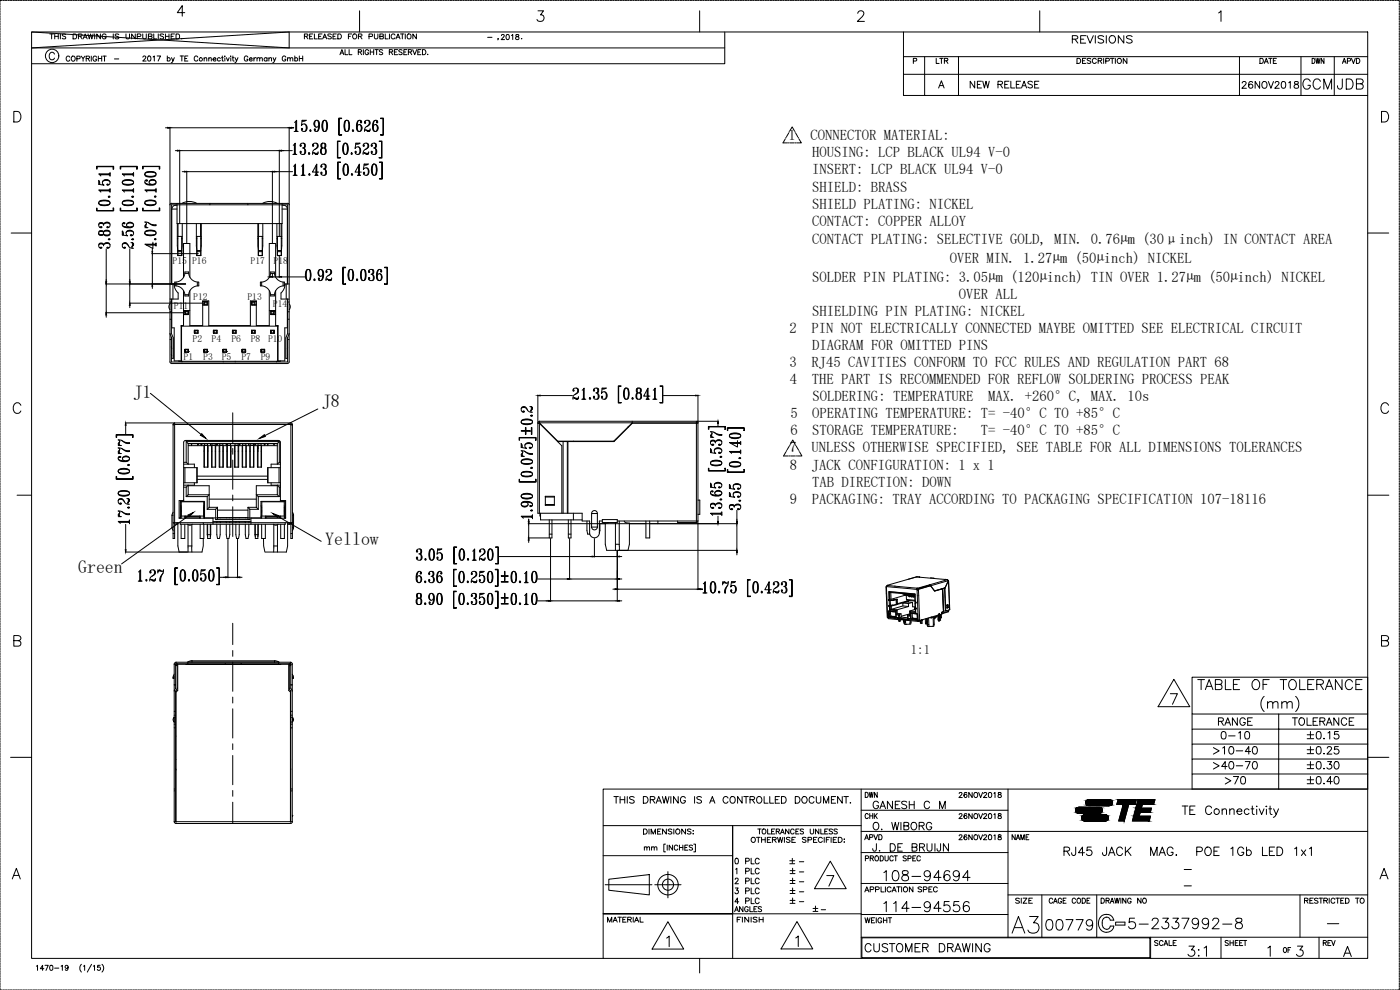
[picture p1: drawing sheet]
<svg xmlns="http://www.w3.org/2000/svg" width="420mm" height="297mm" viewBox="0 0 420 297" stroke-linecap="round" stroke-linejoin="round" font-family="sans-serif">
<defs><g id="words">
<g font-size="5.4">
<text x="40" y="119.4">J1</text>
<text x="96.6" y="122.1">J8</text>
<text x="97.6" y="163.4">Yellow</text>
<text x="23.5" y="171.8">Green</text>
</g>
<g font-size="4.4">
<text x="236.7" y="42.1">1</text>
<text x="243.3" y="42.1">CONNECTOR MATERIAL:</text>
<text x="243.8" y="47.2">HOUSING: LCP BLACK UL94 V-0</text>
<text x="243.8" y="52.4">INSERT: LCP BLACK UL94 V-0</text>
<text x="243.8" y="57.5">SHIELD: BRASS</text>
<text x="243.8" y="62.6">SHIELD PLATING: NICKEL</text>
<text x="243.8" y="67.7">CONTACT: COPPER ALLOY</text>
<text x="243.8" y="73.3">CONTACT PLATING: SELECTIVE GOLD, MIN. 0.76µm (30μinch) IN CONTACT AREA</text>
<text x="285.1" y="78.9">OVER MIN. 1.27µm (50µinch) NICKEL</text>
<text x="243.8" y="84.5">SOLDER PIN PLATING: 3.05µm (120µinch) TIN OVER 1.27µm (50µinch) NICKEL</text>
<text x="287.8" y="89.6">OVER ALL</text>
<text x="243.8" y="94.7">SHIELDING PIN PLATING: NICKEL</text>
<text x="237" y="99.9">2</text>
<text x="243.6" y="99.9">PIN NOT ELECTRICALLY CONNECTED MAYBE OMITTED SEE ELECTRICAL CIRCUIT</text>
<text x="243.8" y="105">DIAGRAM FOR OMITTED PINS</text>
<text x="236.9" y="110.1">3</text>
<text x="243.5" y="110.1">RJ45 CAVITIES CONFORM TO FCC RULES AND REGULATION PART 68</text>
<text x="237.1" y="115.3">4</text>
<text x="243.7" y="115.3">THE PART IS RECOMMENDED FOR REFLOW SOLDERING PROCESS PEAK</text>
<text x="237.2" y="125.5">5</text>
<text x="243.8" y="125.5">OPERATING TEMPERATURE: T= -40°C TO +85°C</text>
<text x="243.8" y="120.4">SOLDERING: TEMPERATURE</text>
<text x="296.6" y="120.4">MAX. +260°C, MAX. 10s</text>
<text x="237.2" y="130.6">6</text>
<text x="243.8" y="130.6">STORAGE TEMPERATURE:</text>
<text x="294.4" y="130.6">T= -40°C TO +85°C</text>
<text x="236.9" y="135.7">7</text>
<text x="243.5" y="135.7">UNLESS OTHERWISE SPECIFIED, SEE TABLE FOR ALL DIMENSIONS TOLERANCES</text>
<text x="237" y="140.9">8</text>
<text x="243.6" y="140.9">JACK CONFIGURATION: 1 x 1</text>
<text x="243.8" y="146">TAB DIRECTION: DOWN</text>
<text x="237" y="151.1">9</text>
<text x="243.6" y="151.1">PACKAGING: TRAY ACCORDING TO PACKAGING SPECIFICATION 107-18116</text>
</g>
<text font-size="3.9" x="273.3" y="196.3">1:1</text>
<g font-size="2.9">
<text x="51.8" y="79.2">P15 P16</text>
<text x="75.2" y="79.2">P17</text>
<text x="82.1" y="79.2">P18</text>
<text x="52.2" y="92.8">P11</text>
<text x="58" y="90">P12</text>
<text x="74.3" y="90">P13</text>
<text x="81.9" y="92.1">P14</text>
<text x="57.8" y="102.5">P2</text>
<text x="63.5" y="102.5">P4</text>
<text x="69.4" y="102.5">P6</text>
<text x="75.3" y="102.5">P8</text>
<text x="80.4" y="102.5">P10</text>
<text x="55.1" y="108.1">P1</text>
<text x="61" y="108.1">P3</text>
<text x="66.5" y="108.1">P5</text>
<text x="72.5" y="108.1">P7</text>
<text x="78.3" y="108.1">P9</text>
</g>
</g></defs>
<g fill="none" stroke="#000" stroke-width=".3">
<path d="M0 1v.5M0 1.7v.5M0 2.5v.4M0 3.2v.5M0 4v.5M0 4.7v.5M0 5.4v.6M0 6.2v.5M0 7v.5M0 7.7v.5M0 8.5v.5M0 9.2v.5"/>
<path d="M0 10v.5M0 10.7v.5M0 11.5v.5M0 12.2v.5M0 13v.4M0 13.7v.5M0 14.5v.5M0 15.2v.5M0 15.9v.6M0 16.7v.5M0 17.5v.5M0 18.2v.5"/>
<path d="M0 19v.5M0 19.7v.5M.6 .1h-.6v.6M.8 .1h.6M1.6 .1h.5M2.4 .1h.4M3.1 .1h.5M3.9 .1h.5M4.6 .1h.5M5.3 .1h.5M6.1 .1h.5M6.9 .1h.5"/>
<path d="M7.6 .1h.5M8.3 .1h.5M9.1 .1h.5M9.5 9.6h401v278h-401zM9.5 9.6l77.3 4.8v-4.8l-77.3 4.8h208M9.9 .1h.5M10.6 .1h.5M11.3 .1h.6M12.1 .1h.5M12.9 .1h.4M13.6 .1h.5M14.4 .1h.5"/>
<path d="M14.9 10.2h1.1M15.1 .1h.5M15.5 10.2v1.5M15.8 .1h.5M16.3 16.2a.8 .8 0 0 0-.9-.5 .8 .8 0 0 0-.6 .8v.6a.81 .81 0 0 0 .6 .8 .81 .81 0 0 0 .9-.5M16.4 10.9h1.1M16.4 10.2v1.5M16.6 .1h.5M17.4 .1h.5M17.5 10.2v1.5M18.1 .1h.5M18.1 10.2v1.5"/>
<path d="M18.8 .1h.5M19.6 .1h.5M19.7 10.4l-.4-.2-.6 .2 .1 .3 .9 .4-.1 .5-.9-.1M20.4 .1h.5M21 17.2a.57 .57 0 0 0-.7-.4 .57 .57 0 0 0-.4 .6v.4a.56 .56 0 0 0 .4 .6 .56 .56 0 0 0 .7-.4M21.1 .1h.5M21.7 16.9a.7 .7 0 0 1 .9 .7 .7 .7 0 0 1-1.1 .5l-.1-.7zM21.8 .1h.6M21.9 10.2h.6a.78 .78 0 0 1 .5 .7 .78 .78 0 0 1-.5 .8h-.6zM22.6 .1h.5M23.1 17.6h.8l.1-.6-.9-.2v1.6M23.4 .1h.4"/>
<path d="M23.5 10.9l1-.1 .1-.4-.1-.2h-1v1.5M24.1 .1h.5M24.1 10.9l.5 .8M24.3 16.8l.6 .8v.8M24.8 .1h.6M24.9 11.7l.7-1.5 .6 1.5M25.2 11.2h.8M25.5 16.8l-.6 .8M25.6 .1h.5M25.9 17.6l.9-.1v-.6l-.9-.1v1.6M26.4 .1h.4M26.4 17.6l.5 .8"/>
<path d="M26.4 10.2l.4 1.5 .4-1.5 .4 1.5 .3-1.5M27.1 .1h.5M27.4 16.8v1.6M27.9 .1h.5M28.4 10.2v1.5M28.6 .1h.5M29 17.2a.57 .57 0 0 0-.6-.4 .57 .57 0 0 0-.5 .6v.4a.55 .55 0 0 0 .5 .6 .55 .55 0 0 0 .6-.6h-.4M29.3 .1h.5M29.5 16.8v1.6M29.5 17.6h1M30.1 .1h.5M30.1 10.2v1.5l-1.1-1.5v1.5"/>
<path d="M30.5 16.8v1.6M30.9 .1h.5M30.9 16.8h1M31.4 16.8v1.6M31.6 .1h.5M31.8 10.5a.62 .62 0 0 0-.6-.3 .62 .62 0 0 0-.6 .5v.4a.59 .59 0 0 0 .6 .6 .59 .59 0 0 0 .6-.6h-.3M32.3 .1h.6M33.1 .1h.5M33.9 .1h.4M34 10.2v1.5M34.3 17.7h1.3M34.6 .1h.5"/>
<path d="M35.3 .1h.6M35.6 10.4l-.4-.2-.7 .2 .2 .3 .9 .4-.1 .5-1-.1M36.1 .1h.5M36.9 .1h.4M37.6 .1h.5M37.8 10.2v1l.5 .5 .5-.2 .1-1.3M38.4 .1h.5M39.1 .1h.5M39.8 .1h.5M40.6 10.2v1.5l-1.1-1.5v1.5M40.6 .1h.5M41.2 11l.9-.1 .2-.5-.2-.2h-.9v1.5"/>
<path d="M41.4 .1h.5M42.1 .1h.5M42.8 10.2v1l.5 .5 .6-.2v-1.3M42.8 .1h.5M42.9 17.2l.3-.4 .6 .3-1 1.2h1.1M43.6 .1h.5M44.4 .1h.5M44.5 16.9a.74 .74 0 0 1 .9 .5 .74 .74 0 0 1-.5 .9l-.5-.2zM44.5 10.9l1-.1 .1-.2-.1-.4h-1v1.5l1-.1 .1-.4-.4-.3M45.1 .1h.5M45.8 .1h.6M45.9 17.1l.4-.3v1.5"/>
<path d="M46.1 10.2v1.5h1M46.6 .1h.5M47.2 16.8h1l-.7 1.5M47.4 .1h.4M47.5 10.2v1.5M48.1 .1h.5M48.9 .1h.5M49.1 10.4l-.4-.2-.7 .2 .2 .3 .8 .4-.1 .5-.9-.1M49.6 .1h.5M49.7 10.9h1M49.7 10.2v1.5M50.2 17.6a.49 .49 0 0 1 .7-.1 .49 .49 0 0 1 0 .7 .49 .49 0 0 1-.7-.1"/>
<path d="M50.2 16.8v1.5M50.3 .1h.5M50.7 10.2v1.5M51.1 .1h.5M51.4 10.9h.6M51.5 17.3l.4 1 .4-1M51.9 .1h.5M51.9 18.3l-.5 .5M52.4 10.2h-1v1.5h1M52.6 .1h.5M52.8 10.2h.6a.78 .78 0 0 1 .5 .7 .78 .78 0 0 1-.5 .8h-.6zM53.3 .1h.5"/>
<path d="M54.1 16.8h1M54.1 .1h.5M54.4 11.6h.2zM54.6 16.8v1.5M54.9 .1h.5M55.5 3.8h-2.3l1.5-2.1v3.2M55.5 17.6h.5M55.6 .1h.5M56.3 .1h.6M56.4 16.8h-.9v1.5h.9M57.1 .1h.5M57.9 .1h.4"/>
<path d="M58.6 .1h.5M59.4 17.2a.54 .54 0 0 0-.7-.4 .54 .54 0 0 0-.4 .6v.4a.55 .55 0 0 0 .4 .5 .55 .55 0 0 0 .7-.3M59.4 .1h.5M60.1 .1h.5M60.8 .1h.5M61.3 17.6l.3-.3 .4 .1 .1 .9M61.3 17.3v1M61.6 .1h.5M62.4 .1h.5M62.7 17.6l.3-.3 .4 .1v.9M62.7 17.3v1M63.1 .1h.5"/>
<path d="M63.8 .1h.5M63.9 17.8h.9v-.2a.48 .48 0 0 0-.7-.1 .48 .48 0 0 0 0 .7 .48 .48 0 0 0 .7-.1M64.6 .1h.5M65.4 .1h.5M66.1 .1h.5M66.1 17.6a.49 .49 0 0 0-.7-.1 .49 .49 0 0 0 0 .7 .49 .49 0 0 0 .7-.1M66.5 17.3h.5M66.7 16.8l.1 1.5h.3M66.8 .1h.6M67.5 16.8v.2zM67.5 17.4v.9M67.6 .1h.5"/>
<path d="M67.9 17.3l.5 1 .4-1M68.4 .1h.4M69.1 .1h.5M69.3 16.8v.2zM69.3 17.4v.9M69.7 17.3h.5M69.9 .1h.5M69.9 16.8v1.3l.4 .2M70.5 17.3l.5 1 .4-1M70.6 .1h.5M71 18.3l-.5 .5M71.3 .1h.5"/>
<path d="M72.1 .1h.5M72.9 .1h.5M73.6 .1h.5M74.3 .1h.5M74.4 17.2a.54 .54 0 0 0-.6-.4 .54 .54 0 0 0-.5 .6v.4a.53 .53 0 0 0 .6 .5 .53 .53 0 0 0 .5-.5h-.4M74.8 17.8h.9v-.2a.46 .46 0 0 0-.7-.1 .46 .46 0 0 0 0 .7 .46 .46 0 0 0 .7-.1M75.1 .1h.5M75.9 .1h.5M76.2 17.3v1M76.6 .1h.5M76.8 17.3l-.4 .1-.2 .4M77.1 17.6l.4-.3 .4 .1v.9"/>
<path d="M77.1 17.3v1M77.3 .1h.6M77.9 17.6l.4-.3 .4 .1v.9M78.1 .1h.5M78.9 .1h.4M79.6 .1h.5M80.1 17.6a.49 .49 0 0 0-.7-.1 .49 .49 0 0 0 0 .7 .49 .49 0 0 0 .7-.1M80.1 17.3v1M80.3 .1h.6M80.7 17.6l.4-.3 .3 .1 .1 .9M80.7 17.3v1M81.1 .1h.5"/>
<path d="M81.9 .1h.4M82 17.3l.4 1 .4-1M82.4 18.3l-.5 .5M82.6 .1h.5M83.4 .1h.5M84.1 .1h.5M84.8 .1h.5M85.6 .1h.5M85.8 17.2a.54 .54 0 0 0-.7-.4 .54 .54 0 0 0-.4 .6v.4a.53 .53 0 0 0 .5 .5 .53 .53 0 0 0 .6-.5h-.4M86.3 17.6l.4-.3 .3 .1 .1 .9M86.3 17.3v1M86.4 .1h.5"/>
<path d="M87.1 17.6l.4-.3 .3 .1 .1 .9M87.1 .1h.5M87.8 .1h.5M88.5 17.6a.47 .47 0 0 1 .7-.1 .47 .47 0 0 1 0 .7 .47 .47 0 0 1-.7-.1M88.5 16.8v1.5M88.6 .1h.5M89.4 .1h.4M89.8 17.6h1M89.8 16.8v1.5M90.1 .1h.5M90.8 .1h.6M90.8 16.8v1.5"/>
<path d="M91.4 10.9l.8-.1 .2-.4-.2-.2h-.8v1.5M91.6 .1h.5M91.9 10.9l.5 .8M92.4 .1h.4M92.9 10.9h.6M93.1 .1h.5M93.9 .1h.5M93.9 10.2h-1v1.5h1M94.4 10.2v1.5h.9M94.6 .1h.5M95.3 .1h.5M95.6 10.9h.7"/>
<path d="M96.1 .1h.5M96.6 10.2h-1v1.5h1M96.9 11.7l.6-1.5 .5 1.5M96.9 .1h.5M97.1 11.2h.7M97.6 .1h.5M98.3 .1h.5M99.1 .1h.5M99.4 10.4l-.9-.2-.1 .5 .9 .3 .1 .5-.3 .2-.7-.2M99.9 .1h.5M99.9 10.9h.6M100.6 .1h.5"/>
<path d="M100.9 10.2h-1v1.5h1M101.3 .1h.6M101.4 10.2h.5a.76 .76 0 0 1 .6 .7 .76 .76 0 0 1-.6 .8h-.5zM102 16.4l.6-1.5 .6 1.5M102.1 .1h.5M102.2 15.9h.8M102.9 .1h.4M103.5 14.9v1.5h.9M103.6 .1h.5M104.4 .1h.5M104.6 10.9h.6M104.8 14.9v1.5h.8"/>
<path d="M105.1 .1h.5M105.5 10.2h-.9v1.5M105.8 .1h.5M106.6 .1h.5M107.4 .1h.5M107.5 15.6h.9l.1-.4-.3-.3h-.7v1.5M107.6 10.9l.9-.1 .1-.5-1-.1v1.5M107.9 3.2v6.4M108 15.6l.5 .8M108.1 .1h.5M108.1 10.9l.5 .8M108.8 .1h.5"/>
<path d="M109.1 14.9v1.5M109.6 .1h.5M110.4 .1h.5M110.6 15.3a.54 .54 0 0 0-.6-.4 .54 .54 0 0 0-.4 .6v.4a.53 .53 0 0 0 .5 .5 .53 .53 0 0 0 .5-.5h-.3M110.7 11l1-.1 .1-.6-1.1-.1v1.5M111.1 .1h.5M111.1 14.9v1.5M111.1 15.6h1M111.8 .1h.6M112.1 14.9v1.5M112.4 10.2v1l.4 .5 .4-.1 .2-.4v-1M112.5 14.9h1"/>
<path d="M112.6 .1h.5M113 14.9v1.5M113.4 .1h.4M114 10.9l.9-.1v-.6h-.9v1.5l.9-.1 .2-.4-.4-.3M114.1 .1h.5M114.9 15.1l-.4-.2-.7 .2 .2 .4 .9 .5-.4 .4-.7-.2M114.9 .1h.5M115.6 10.2v1.5h.9M115.6 .1h.5M116.3 .1h.5M116.8 15.6h.9l.1-.5-1-.2v1.5M116.9 10.2v1.5"/>
<path d="M117.1 .1h.5M117.3 15.6l.6 .8M117.9 .1h.5M118.4 15.6h.6M118.5 10.5a.6 .6 0 0 0-.6-.3 .6 .6 0 0 0-.5 .5v.4a.6 .6 0 0 0 .5 .6 .6 .6 0 0 0 .6-.4M118.6 .1h.5M118.8 11.7l.7-1.5 .6 1.5M119.1 11.2h.7M119.3 14.9h-.9v1.5h.9M119.3 .1h.5M120.1 .1h.5M120.2 10.2h1"/>
<path d="M120.7 15.1l-.4-.2-.6 .2 .1 .4 .9 .5-.4 .4-.6-.2M120.7 10.2v1.5M120.9 .1h.5M121.2 15.6h.6M121.6 .1h.5M121.6 10.2v1.5M122.1 14.9h-.9v1.5h.9M122.3 .1h.6M122.6 15.6h.8l.1-.5-.9-.2v1.5M123.1 15.6l.5 .8M123.1 .1h.5M123.9 14.9l.6 1.5 .6-1.5"/>
<path d="M123.9 .1h.4M124.6 .1h.5M125 10.2v1.5l-1.1-1.5v1.5M125.3 .1h.6M125.4 15.6h.6M126.1 .1h.5M126.3 14.9h-.9v1.5h.9M126.8 14.9h.5a.82 .82 0 0 1 .5 .7 .82 .82 0 0 1-.5 .8h-.5zM126.8 .1h.5M127.6 .1h.5M128.4 16.3h.1M128.4 .1h.5"/>
<path d="M129.1 .1h.5M129.8 .1h.5M130.6 .1h.5M131.4 .1h.5M132.1 .1h.5M132.8 .1h.6M133.6 .1h.5M134.4 .1h.4M135.1 .1h.5M135.8 .1h.6M136.6 .1h.5M137.3 .1h.5"/>
<path d="M138.1 .1h.5M138.9 .1h.5M139.6 .1h.5M140.3 .1h.5M141.1 .1h.5M141.9 .1h.5M142.6 .1h.5M143.3 .1h.5M144.1 .1h.5M144.9 .1h.4M145.6 .1h.5M146.3 .1h.6"/>
<path d="M146.3 11.2h1.4M147.1 .1h.5M147.9 .1h.4M148.6 .1h.5M149.4 .1h.5M149.5 11.6l-.1 .4M150.1 .1h.5M150.5 10.7l.1-.3h.4l.3 .4-.9 1.1h1M150.8 .1h.5M151.6 .1h.5M152.1 10.4a.77 .77 0 0 1 .8 .6 .77 .77 0 0 1-.5 .9l-.5-.3zM152.4 .1h.5"/>
<path d="M153.1 .1h.5M153.5 10.7l.4-.3v1.5M153.8 .1h.5M154.6 .1h.5M154.9 10.4v.5l.8 .5a.51 .51 0 0 1-.5 .5 .51 .51 0 0 1-.5-.5l1-.7-.1-.3zM155.4 .1h.4M156.1 .1h.5M156.5 11.6h.1zM156.8 .1h.6M157.6 .1h.5M158.4 .1h.4M159.1 .1h.5"/>
<path d="M159.9 .1h.5M160.6 .1h.5M161.3 .1h.5M161.5 3.2h1.6l-.9 1.3a1.01 1.01 0 0 1 1.1 1.1 1.01 1.01 0 0 1-1.4 .8l-.4-.1-.3-.5M162.1 .1h.5M162.9 .1h.5M163.6 .1h.5M164.3 .1h.5M165.1 .1h.5M165.9 .1h.5M166.6 .1h.5M167.3 .1h.6"/>
<path d="M168.1 .1h.5M168.9 .1h.4M169.6 .1h.5M170.3 .1h.6M171.1 .1h.5M171.8 .1h.5M172.6 .1h.5M173.4 .1h.5M174.1 .1h.5M174.8 .1h.5M175.6 .1h.5M176.4 .1h.5"/>
<path d="M177.1 .1h.5M177.8 .1h.6M178.6 .1h.5M179.4 .1h.4M180.1 .1h.5M180.8 .1h.6M181.6 .1h.5M182.3 .1h.5M183.1 .1h.5M183.9 .1h.5M184.6 .1h.5M185.3 .1h.5"/>
<path d="M186.1 .1h.5M186.9 .1h.5M187.6 .1h.5M188.3 .1h.5M189.1 .1h.5M189.9 .1h.4M190.6 .1h.5M191.3 .1h.6M192.1 .1h.5M192.8 .1h.5M193.6 .1h.5M194.4 .1h.5"/>
<path d="M195.1 .1h.5M195.8 .1h.5M196.6 .1h.5M197.4 .1h.5M198.1 .1h.5M198.8 .1h.5M199.6 .1h.5M200.4 .1h.4M201.1 .1h.5M201.8 .1h.6M202.6 .1h.5M203.4 .1h.4"/>
<path d="M204.1 .1h.5M204.9 .1h.5M205.6 .1h.5M206.3 .1h.5M207.1 .1h.5M207.9 .1h.5M208.6 .1h.5M209.3 .1h.5M210 3.2v6.4M210.1 .1h.5M210.9 .1h.4M211.6 .1h.5"/>
<path d="M212.3 .1h.6M213.1 .1h.5M213.9 .1h.4M214.6 .1h.5M215.3 .1h.6M216.1 .1h.5M216.8 .1h.5M217.5 9.6v9.5h-208M217.6 .1h.5M218.4 .1h.5M219.1 .1h.5M219.8 .1h.5"/>
<path d="M220.6 .1h.5M221.4 .1h.5M222.1 .1h.5M222.8 .1h.6M223.6 .1h.5M224.4 .1h.4M225.1 .1h.5M225.8 .1h.6M226.6 .1h.5M227.3 .1h.5M228.1 .1h.5M228.9 .1h.5"/>
<path d="M229.6 .1h.5M230.3 .1h.5M231.1 .1h.5M231.9 .1h.5M232.6 .1h.5M233.3 .1h.5M234.1 .1h.5M234.9 .1h.4M235.6 .1h.5M236.3 .1h.6M237.1 .1h.5M237.8 .1h.5"/>
<path d="M238.6 .1h.5M239.4 .1h.5M240.1 .1h.5M240.8 .1h.5M241.6 .1h.5M242.4 .1h.5M243.1 .1h.5M243.8 .1h.5M244.6 .1h.5M245.4 .1h.4M246.1 .1h.5M246.8 .1h.6"/>
<path d="M247.6 .1h.5M248.3 .1h.5M249.1 .1h.5M249.9 .1h.5M250.6 .1h.5M251.3 .1h.5M252.1 .1h.5M252.9 .1h.5M253.6 .1h.5M254.3 .1h.5M255.1 .1h.5M255.9 .1h.4"/>
<path d="M256.6 .1h.5M257.3 .1h.6M257.4 4v-.1a1.01 1.01 0 0 1 1.3-.7l.4 .4a1.05 1.05 0 0 1-.3 1.3l-1.5 1.5h2.1M258.1 .1h.5M258.8 .1h.5M259.6 .1h.5M260.4 .1h.5M261.1 .1h.5M261.8 .1h.5M262.6 .1h.5M263.4 .1h.5M264.1 .1h.5"/>
<path d="M264.8 .1h.5M265.6 .1h.5M266.4 .1h.4M267.1 .1h.5M267.8 .1h.6M268.6 .1h.5M269.4 .1h.4M270.1 .1h.5M270.8 .1h.6M271.1 17h139.4M271.1 9.6v19h139.4M271.6 .1h.5"/>
<path d="M272.3 .1h.5M273.1 .1h.5M273.9 .1h.5M274.1 18.3l.9-.1 .1-.6-1-.1v1.5M274.6 .1h.5M275.3 .1h.5M276.1 .1h.5M276.9 .1h.4M277.5 17v11.6M277.6 .1h.5M278.3 .1h.5M279.1 .1h.5"/>
<path d="M279.9 .1h.4M280.6 .1h.5M281 17.5v1.5h.9M281.3 .1h.6M282 17.5h1M282.1 .1h.5M282.5 17.5v1.5M282.8 .1h.5M283.4 18.2l1-.1v-.5l-1-.1v1.5M283.6 .1h.5M284 18.2l.5 .8M284.4 .1h.5"/>
<path d="M285.1 .1h.5M285.8 .1h.5M286.6 .1h.5M287.4 .1h.5M287.7 17v11.6M288.1 .1h.5M288.8 .1h.5M289.6 .1h.5M290.4 .1h.4M291.1 .1h.5M291.8 .1h.6M292.6 .1h.5"/>
<path d="M293.3 .1h.5M294.1 .1h.5M294.9 .1h.5M295.6 .1h.5M296.3 .1h.5M297.1 .1h.5M297.9 .1h.5M298.6 .1h.5M299.3 .1h.5M300.1 .1h.5M300.9 .1h.4M301.6 .1h.5"/>
<path d="M302.3 .1h.6M303.1 .1h.5M303.8 .1h.5M304.6 .1h.5M305.4 .1h.5M306.1 .1h.5M306.8 .1h.5M307.6 .1h.5M308.4 .1h.5M309.1 .1h.5M309.8 .1h.5M310.6 .1h.5"/>
<path d="M311.4 .1h.4M312 3.2v6.4M312.1 .1h.5M312.8 .1h.6M313.6 .1h.5M314.3 .1h.5M315.1 .1h.5M315.8 .1h.6M316.6 .1h.5M317.3 .1h.5M318.1 .1h.5M318.9 .1h.5"/>
<path d="M319.6 .1h.5M320.3 .1h.5M321.1 .1h.5M321.8 11.8l1.4-.2 .3-.5-.3-.3-1.4-.1v2.2M321.9 .1h.4M322.6 .1h.5M322.6 11.8l.9 1.1M323.2 17.5h.6a.79 .79 0 0 1 .5 .8 .79 .79 0 0 1-.5 .7h-.6zM323.3 .1h.6M324.1 .1h.5M324.3 11.8h.9M324.9 .1h.4"/>
<path d="M324.9 18.2h.6M325.6 .1h.5M325.8 10.7h-1.5v2.2h1.5M325.9 17.5h-1v1.5h1M326.2 10.7l1 2.2 .9-2.2M326.3 .1h.6M327.1 .1h.5M327.4 17.7l-.4-.2-.7 .2v.3l1.1 .6v.2l-.4 .2-.7-.2M327.8 .1h.5M328.6 .1h.5M328.7 10.7v2.2M329 17.9a.62 .62 0 0 0-.7-.4 .62 .62 0 0 0-.5 .6 .68 .68 0 0 0 .3 .8 .68 .68 0 0 0 .8-.1l.1-.1"/>
<path d="M329.4 .1h.5M329.6 18.2h.7l.4-.4-.2-.2-.9-.1v1.5M330.1 .1h.5M330.1 18.2l.6 .8M330.8 .1h.5M331.2 11l-.6-.3-1.1 .3 .3 .5 1.2 .5 .2 .6a1.16 1.16 0 0 1-1.7 0M331.2 17.5v1.5M331.6 .1h.5M331.9 18.3l.9-.1 .1-.6-1-.1v1.5M332 10.7v2.2M332.4 .1h.4M333.1 .1h.5"/>
<path d="M333.1 11a1.03 1.03 0 0 1 1.4 .1 1.03 1.03 0 0 1 0 1.4 1.03 1.03 0 0 1-1.4 .1l-.2-.5zM333.2 17.5h1.1M333.8 17.5v1.5M333.8 .1h.5M334.6 .1h.5M334.7 17.5v1.5M335.4 .1h.4M336.1 .1h.5M336.8 .1h.6M337.3 10.7v2.2l-1.7-2.2v2.2M337.6 .1h.5M338.2 17.5v1.5l-1.1-1.5v1.5"/>
<path d="M338.3 .1h.5M339.1 .1h.5M339.8 11l-.6-.3-1.1 .3 .2 .5 1.2 .5 .3 .6a1.16 1.16 0 0 1-1.7 0M339.9 .1h.5M340.6 .1h.5M341.3 .1h.5M342.1 .1h.5M342.9 .1h.5M343.6 .1h.5M344.3 .1h.5M345.1 .1h.5M345.9 .1h.4"/>
<path d="M346.6 .1h.5M347.3 .1h.6M348.1 .1h.5M348.8 .1h.5M349.6 .1h.5M350.4 .1h.5M351.1 .1h.5M351.8 .1h.5M352.6 .1h.5M353.4 .1h.5M354.1 .1h.5M354.8 .1h.5"/>
<path d="M355.6 .1h.5M356.4 .1h.4M357.1 .1h.5M357.8 .1h.6M358.6 .1h.5M359.3 .1h.5M360.1 .1h.5M360.8 .1h.6M361.6 .1h.5M362.3 .1h.5M363.1 .1h.5M363.9 .1h.5"/>
<path d="M364.6 .1h.5M365.3 .1h.5M365.7 3.9l.7-.7v3.2M366.1 .1h.5M366.9 .1h.4M367.6 .1h.5M368.3 .1h.6M369.1 .1h.5M369.8 .1h.5M370.6 .1h.5M371.3 .1h.6M372 17v11.6"/>
<path d="M372.1 .1h.5M372.8 .1h.5M373.6 .1h.5M374.4 .1h.5M375.1 .1h.5M375.8 .1h.5M376.6 .1h.5M377.4 .1h.4M378.1 .1h.5M378.1 17.5h.5a.81 .81 0 0 1 .6 .8 .81 .81 0 0 1-.6 .7h-.5zM378.8 .1h.5M379.4 19l.6-1.5 .6 1.5"/>
<path d="M379.6 .1h.5M379.6 18.5h.8M380.4 .1h.4M380.7 17.5h1.1M381.1 .1h.5M381.3 17.5v1.5M381.8 .1h.6M382.1 18.2h.6M382.6 .1h.5M383.1 17.5h-1v1.5h1M383.3 .1h.5M384.1 .1h.5"/>
<path d="M384.9 .1h.5M385.6 .1h.5M386.3 .1h.5M387.1 .1h.5M387.9 .1h.4M388.6 .1h.5M389.3 .1h.5M390.1 .1h.5M390.4 17v11.6M390.9 .1h.4M391.6 .1h.5M392.3 .1h.6"/>
<path d="M393.1 .1h.5M393.8 17.5a.77 .77 0 0 1 .9 .8 .77 .77 0 0 1-.9 .7zM393.8 .1h.5M394.6 .1h.5M394.9 17.5l.3 1.5 .3-1.5 .3 1.5 .4-1.5M395.4 .1h.5M396.1 .1h.5M396.8 .1h.5M397.3 17.5v1.5l-.8-1.5v1.5M397.6 .1h.5M398.4 .1h.4M399.1 .1h.5"/>
<path d="M399.8 .1h.5M400.4 17v11.6M400.6 .1h.5M401.4 .1h.4M402.1 .1h.5M402.8 .1h.6M402.9 19l.5-1.5 .6 1.5M403.1 18.5h.7M403.6 .1h.5M404.3 .1h.5M404.4 18.3l.8-.1v-.6l-.8-.1v1.5M405.1 .1h.5"/>
<path d="M405.6 17.5l.6 1.5 .5-1.5M405.8 .1h.6M406.6 .1h.5M407.1 17.5h.5a.81 .81 0 0 1 .5 .8 .81 .81 0 0 1-.5 .7h-.5zM407.3 .1h.5M408.1 .1h.5M408.9 .1h.5M409.6 .1h.5M410.3 .1h.5M411.1 .1h.5M411.9 .1h.4M412.6 .1h.5"/>
<path d="M413.3 .1h.6M414.1 .1h.5M414.8 .1h.5M415.6 .1h.5M416.3 .1h.6M417.1 .1h.5M417.8 .1h.5M418.6 .1h.5M419.4 .1h.5v.6M419.9 1v.5M419.9 1.7v.5M419.9 2.5v.4"/>
<path d="M419.9 3.2v.5M419.9 4v.5M419.9 4.7v.5M419.9 5.4v.6M419.9 6.2v.5M419.9 7v.5M419.9 7.7v.5M419.9 8.5v.5M419.9 9.2v.5M419.9 10v.5M419.9 10.7v.5M419.9 11.5v.5"/>
<path d="M419.9 12.2v.5M419.9 13v.4M419.9 13.7v.5M419.9 14.5v.5M419.9 15.2v.5M419.9 15.9v.6M419.9 16.7v.5M419.9 17.5v.5M419.9 18.2v.5M419.9 19v.5M419.9 19.7v.5M0 20.5v.5"/>
<path d="M0 21.2v.5M0 22v.5M0 22.7v.5M0 23.5v.4M0 24.2v.5M0 25v.5M0 25.7v.5M0 26.4v.6M0 27.2v.5M0 28v.5M0 28.7v.5M0 29.4v.6"/>
<path d="M0 30.2v.5M0 31v.5M0 31.7v.5M0 32.5v.5M0 33.2v.5M0 34v.4M0 34.7v.5M0 35.5v.5M0 36.2v.5M0 36.9v.6M0 37.7v.5M0 38.5v.5"/>
<path d="M0 39.2v.5M0 39.9v.6M4.1 33.4h1.1a1.69 1.69 0 0 1 1.1 1.6 1.69 1.69 0 0 1-1.1 1.6h-1.1zM49.7 38.3h38.4h-1.3M50.3 38.2l.7 .1-.7 .2zM51 38.2v70.4M86.8 38.3l.7-.1v.3zM86.8 38.2v70.4M88.3 39.4h1.2M88.4 36.7l.6-.6v3.3M88.8 36.4v3M88.8 39.3l-.3 .1"/>
<path d="M88.8 39.1l-.2 .3M88.9 36.4v2.9M89 39.1l.1 .3M89 39.3l.2 .1M90.6 38.6l.1 .2zM90.7 36.4l1.2-.3h-1.2l-.2 1.6a.94 .94 0 0 1 1.2-.4 .94 .94 0 0 1 .5 1.2 .85 .85 0 0 1-.8 1 .85 .85 0 0 1-.9-.9h.3l-.2 .4M90.7 36.2h1M91.4 37.2a1.51 1.51 0 0 1 0 2.2M91.9 37.7v1.3M93.1 39l.2 .1-.1 .3-.2-.1zM93.1 39.1l.1 .2zM94.4 38.8l.2 .2z"/>
<path d="M94.4 36.6v1.1M94.9 36.1a1.35 1.35 0 0 0 0 2.1M95.2 36.1a2.81 2.81 0 0 1 .1 3.2l-.3 .1M95.5 36.4a2.64 2.64 0 0 1 0 2.6M95.6 37.5l-.2 .5a.68 .68 0 0 1-1.1-.3 .99 .99 0 0 1 .1-1.2 .99 .99 0 0 1 1.1-.3 2.95 2.95 0 0 1-.1 3.1h-1l-.1-.5 .3-.2 .1 .4-.3 .1M97 36.2l.6-.1a2.03 2.03 0 0 1 .6 2.7l-.3 .5-.6 .1a2.03 2.03 0 0 1-.6-2.7zM97 36.4l-.3 1 .3 1.7M97.3 36.1a2.03 2.03 0 0 0-.4 2.1l.2 1.1 .2 .1M97.6 36.1a3.1 3.1 0 0 1 0 3.3M97.9 36.4l.3 1-.3 1.7M101.7 35.4h.8v.2h-.7v4.8h.7v.2h-.8zM103.6 36.2l.6-.1a1.55 1.55 0 0 1 .7 1.9l-.3 1.3-.6 .1a1.55 1.55 0 0 1-.7-1.9z"/>
<path d="M103.6 36.4l-.3 1 .3 1.7M104 36.1a2.88 2.88 0 0 0 0 3.3M104.2 36.1a2.88 2.88 0 0 1 0 3.3M104.6 36.4l.2 1-.2 1.7M105.9 39l.2 .1-.1 .3-.3-.1zM105.9 39.1l.1 .2zM107.3 36.6l-.1 .3a2.88 2.88 0 0 0 .1 2.2M107.8 36.1l-.2 .1a4 4 0 0 0-.2 3.1l.3 .1M108 37.4a1.35 1.35 0 0 1 0 2M108.3 36.6l.1 .1zM108.4 36.4l-.2 .2 .1 .3 .2-.2-.1-.5a.85 .85 0 0 0-1.3 .7 1.94 1.94 0 0 0 .6 2.5 1.04 1.04 0 0 0 1-1 1.04 1.04 0 0 0-1-1l-.5 .6M108.4 37.8v1.2"/>
<path d="M109.5 36.7l.1 .2zM109.5 36.6l.2 .3h-.3a.85 .85 0 0 1 1.1-.8 .85 .85 0 0 1 .5 1.3l-.4 .3a1.45 1.45 0 0 0-1.2 1.7M110.4 36.1a1.1 1.1 0 0 1 .4 1.1 1.1 1.1 0 0 1-.8 .8M110.8 36.4v1M111.1 39l-.3 .1-1.3-.1-.1 .1M111.1 38.6l-.3 .8h-.4l-.7-.4 .7 .3 .6-.2M112.1 36.6v.3a2.88 2.88 0 0 0 0 2.2M112.6 36.1l-.2 .1a4 4 0 0 0-.1 3.1l.2 .1M112.8 37.4a1.35 1.35 0 0 1 0 2M113.1 36.6l.1 .1zM113.2 36.4l-.2 .2 .1 .3 .3-.2-.2-.5a.85 .85 0 0 0-1.3 .7 1.94 1.94 0 0 0 .6 2.5 1.04 1.04 0 0 0 1-1 1.04 1.04 0 0 0-1-1l-.4 .6M113.2 37.8v1.2"/>
<path d="M114.2 35.4h.9v5.2h-.9v-.2h.7v-4.8h-.7zM236.7 39.9l-.6 1.1M236.9 39.5l-.1 .2M237 39.3l.7-1.2 .7 1.2M238.5 39.5l.2 .2M238.8 39.9l.6 1.1M271.1 22.3h139.4M281.7 26.4l.8-2.2 .8 2.2M282 25.7h1M292.5 24.4v2l-1.3-2v2M293.3 25.3h.8M294.6 24.4h-1.3v2h1.3"/>
<path d="M294.9 24.4l.5 2 .5-2 .5 2 .5-2M299.5 25.3l1.2-.1 .2-.3-.1-.4-1.3-.1v2M300.2 25.3l.7 1.1M301.5 25.3h.8M302.8 24.4h-1.3v2h1.3M303.4 24.4v2h1.1M305 25.3h.8M306.3 24.4h-1.3v2h1.3M306.6 26.4l.7-2 .8 2M306.9 25.7h.9M309.8 24.7l-.4-.3-.9 .3 .2 .4 1.1 .5v.5a.87 .87 0 0 1-1.3 0M310.5 25.3h.8"/>
<path d="M311.8 24.4h-1.3v2h1.3M372.8 24.9l.2-.4h.6l.4 .5-1.3 1.5h1.4M375.9 24.8l-.4-.3a1.07 1.07 0 0 0-.8 .9 1.07 1.07 0 0 0 .7 1.1 .64 .64 0 0 0 .6-.7 .64 .64 0 0 0-.6-.6 .64 .64 0 0 0-.7 .6M378 24.5v2l-1.3-2v2M378.9 24.8l.2-.3a.96 .96 0 0 1 1.2 1 .96 .96 0 0 1-1.2 .9l-.4-.7zM380.7 24.5l.7 2 .8-2M382.7 24.9l.2-.4h.6l.3 .5-1.2 1.5h1.3M384.8 24.5h.3a1.06 1.06 0 0 1 .8 1 1.06 1.06 0 0 1-.8 1l-.5-.4-.1-.5zM386.8 24.8l.4-.3v2M388.6 24.5v.6l.6 .2a.58 .58 0 0 1 .5 .6 .58 .58 0 0 1-.4 .6l-.7-.1-.2-.6 .3-.4 .9-.3v-.3l-.3-.3zM393.2 24.4a1.14 1.14 0 0 0-1.2-.7 1.14 1.14 0 0 0-1 1.1 1.35 1.35 0 0 0 .3 1.5 1.35 1.35 0 0 0 1.5 .3l.4-.6v-.4h-.7M396.3 24.4a1.14 1.14 0 0 0-1.3-.7 1.14 1.14 0 0 0-.9 1.1 1.35 1.35 0 0 0 .3 1.5 1.35 1.35 0 0 0 1.4 .3l.5-.6"/>
<path d="M397.3 26.7v-3l1.1 3 1.2-3v3M402.8 23.7v2.3l-.3 .6-.5 .1a.8 .8 0 0 1-.6-1M404 23.7h1a1.62 1.62 0 0 1 1.1 1.5 1.62 1.62 0 0 1-1.1 1.5h-1zM407.1 25.1h1.3a.79 .79 0 0 0 .7-.8l-.3-.5-.4-.1h-1.3v3h1.3a.81 .81 0 0 0 .7-.8 .81 .81 0 0 0-.7-.8M414.6 33.4h1.1a1.69 1.69 0 0 1 1.1 1.6 1.69 1.69 0 0 1-1.1 1.6h-1.1zM419.9 20.5v.5M419.9 21.2v.5M419.9 22v.5M419.9 22.7v.5M419.9 23.5v.4M419.9 24.2v.5M419.9 25v.5"/>
<path d="M419.9 25.7v.5M419.9 26.4v.6M419.9 27.2v.5M419.9 28v.5M419.9 28.7v.5M419.9 29.4v.6M419.9 30.2v.5M419.9 31v.5M419.9 31.7v.5M419.9 32.5v.5M419.9 33.2v.5M419.9 34v.4"/>
<path d="M419.9 34.7v.5M419.9 35.5v.5M419.9 36.2v.5M419.9 36.9v.6M419.9 37.7v.5M419.9 38.5v.5M419.9 39.2v.5M419.9 39.9v.6M0 40.7v.5M0 41.5v.5M0 42.2v.5M0 43v.5"/>
<path d="M0 43.7v.5M0 44.5v.4M0 45.2v.5M0 46v.5M0 46.7v.5M0 47.4v.5M0 48.2v.5M0 49v.5M0 49.7v.5M0 50.4v.6M0 51.2v.5M0 52v.5"/>
<path d="M0 52.7v.5M0 53.5v.5M0 54.2v.5M0 55v.4M0 55.7v.5M0 56.5v.5M0 57.2v.5M0 57.9v.5M0 58.7v.5M0 59.5v.5M29 49.9h5.1v.8h-.1v-.7h-4.9l-.1 .7zM29.8 54.4v.9"/>
<path d="M29.9 55.3l-.3-1.2v1.2l1.6 .3a.94 .94 0 0 1-.4-1.3 .94 .94 0 0 1 1.2-.4 .85 .85 0 0 1 1.1 .7 .85 .85 0 0 1-.9 1l-.2-.2 .2-.2 .3 .2M29.9 57.3h3.1M29.9 57.1h3M29.9 52.4h3.1M29.9 52.3h3M30.7 54.6a1.55 1.55 0 0 1 2.3 0M31.2 54.1h1.3M32.2 55.3l.1 .1zM32.5 59l.4-.2 .1 .3-.3 .1zM32.7 59l.2 .1zM32.7 57.3l.3 .1M32.7 52.4l.3 .2"/>
<path d="M32.9 57.3l.1 .2M32.9 52.4l.1 .3M33 57h-3.4l.7 .6M33 52.2h-3.4l.7 .6M33 51.7v1.2M33 56.5v1.2M33 56.9l-.3 .1M33 56.8l-.1 .2M33 52.1l-.3 .1M33 52l-.1 .2M36.1 49.9h5.1v.8l-.1-.7h-4.9v.7h-.1zM36.7 54.8a3.1 3.1 0 0 0 3.4 0"/>
<path d="M36.7 54.6a3.1 3.1 0 0 1 3.4 0M36.9 54.3a2.59 2.59 0 0 1 3.2 .3v.2a2.06 2.06 0 0 1-2.8 .6l-.4-.2-.2-.4zM37 55.2l1 .2 1.8-.2M37 54.3l1-.3 1.8 .3M37 57.3h3.1M37 57.1h2.9M37 52.4h3.1M37 52.3h2.9M39.6 59l.3-.2 .2 .3-.3 .1zM39.8 59l.1 .1zM39.8 57.3l.3 .1M39.8 52.4l.3 .2"/>
<path d="M39.9 57.3l.2 .2M39.9 52.4l.2 .3M40.1 57h-3.4l.6 .6M40.1 52.2h-3.4l.6 .6M40.1 51.7v1.2M40.1 56.5v1.2M40.1 56.9l-.3 .1M40.1 56.8l-.2 .2M40.1 52.1l-.3 .1M40.1 52l-.2 .2M42.8 49.9h5.2v.8h-.2v-.7h-4.8v.7h-.2zM43.5 54.7a2.45 2.45 0 0 0 3.2 .4l.1-.3"/>
<path d="M43.5 52.4a2.88 2.88 0 0 0 3.3 0M43.5 52.2a2.88 2.88 0 0 1 3.3 0M43.6 51.8l1.3-.3a1.55 1.55 0 0 1 1.9 .7v.2a1.55 1.55 0 0 1-1.9 .7l-1.3-.3zM43.8 54.1l.1 .2 .4-.1-.2-.2-.5 .1a.89 .89 0 0 0 .7 1.3 2.78 2.78 0 0 0 2.4-.2 .95 .95 0 0 0-.8-1.4 .95 .95 0 0 0-1 1.3l.5 .2M43.8 52.8l.9 .2 1.8-.2M43.8 51.8l.9-.3 1.8 .3M43.8 57.2h3M43.8 57.1h2.9M43.9 54.1l.2 .1zM43.9 55.2l.4 .1a2.53 2.53 0 0 0 2.2-.1M44.7 54.6a1.28 1.28 0 0 1 2.1 0M45.2 54.1h1.2"/>
<path d="M46.4 58.9l.3-.1 .1 .2-.3 .2zM46.5 58.9l.2 .1zM46.5 57.2l.3 .1M46.7 57.2l.1 .3M46.8 57h-3.3l.6 .6M46.8 56.5v1.2M46.8 56.9l-.3 .1M46.8 56.8l-.1 .2M52.6 45.2h35.1M53.3 45.1l.6 .1-.6 .1zM53.9 45v22M54.7 51.5h33.1"/>
<path d="M55.4 51.4l.6 .1-.6 .1zM56 51.3v21.6M81.7 51.5l.7-.1v.2zM81.7 51.3v21.6M83.8 45.2l.7-.1v.2zM83.8 45v25.8M87.9 46.3h1.2M88 52.6h1.2M88 43.6l.6-.6v3.3M88.1 49.9l.6-.7v3.4M88.3 43.3v3M88.3 46.2l-.2 .1"/>
<path d="M88.3 46v.3M88.4 49.6v3M88.4 52.4l-.2 .2M88.4 52.3l-.1 .3M88.5 43.3v2.9M88.6 49.6v2.8M88.6 46l.1 .3M88.6 46.2l.3 .1M88.7 52.3l.1 .3M88.7 52.4l.2 .2M90.2 43.6l.1 .2zM90.2 43.4l.2 .2-.1 .3-.3-.1 .2-.5a.85 .85 0 0 1 1.4 .1l-.1 .8-.4 .2"/>
<path d="M90.2 45.5l.1 .2zM90.4 52.6h1.2M90.5 49.9l.6-.7v3.4M90.8 44.4a.95 .95 0 0 1 1.1 .7 .95 .95 0 0 1-.7 1.1 .95 .95 0 0 1-1.2-.5l.3-.3 .1 .3-.2 .1M90.8 49.6v3M90.8 52.4l-.2 .2M90.8 52.3v.3M91 49.6v2.8M91 43a.87 .87 0 0 1 .3 1.2l-.3 .2a1.34 1.34 0 0 1 .1 1.9M91.1 52.3l.1 .3M91.1 52.4l.3 .2M91.4 43.1v1.1"/>
<path d="M91.5 44.9v1.1M92.7 45.8l.3 .2-.2 .3-.2-.1zM92.7 46l.1 .2zM92.8 52.1l.2 .2-.1 .3-.2-.2zM92.8 52.3l.1 .1zM93.9 43.6l.1 .2zM93.9 43.4l.2 .4-.1 .1-.2-.1a.85 .85 0 0 1 1.1-.8 .85 .85 0 0 1 .5 1.2l-.4 .4a1.47 1.47 0 0 0-1.2 1.7M94.5 52.6h1M94.8 49.7v2.9M94.8 52.4l-.2 .2M94.8 52.3l-.1 .3M94.9 43a1.09 1.09 0 0 1 .3 1.1 1.09 1.09 0 0 1-.8 .8"/>
<path d="M95 49.6v2.8M95.1 52.3l.1 .3M95.1 52.4l.2 .2M95.3 43.3v.9M95.5 45.8l-.2 .2-1.4-.2-.1 .2M95.5 45.5l-.2 .8h-.6l-.6-.5 .6 .4 .7-.2M95.7 51.6h-1.9l1.3-2.4v3.4M96.4 49.9l.1 .1zM96.4 49.7l.2 .3-.1 .2-.2-.2a.8 .8 0 0 1 .9-.8 .8 .8 0 0 1 .7 1l-.5 .5M96.4 51.8l.1 .2zM96.4 44.7v1.3M96.6 43.1v1.1"/>
<path d="M96.8 43l-.2 .4 .2 1M96.8 44.4a1.33 1.33 0 0 0 0 1.9M97 50.7a.95 .95 0 0 1 1 1.3 .95 .95 0 0 1-1.6 .3l-.1-.5 .2-.2 .1 .4-.2 .1M97.2 49.2a.87 .87 0 0 1 0 1.5 1.22 1.22 0 0 1 .2 1.9M97.3 43l.2 .4-.2 1 .4 .2 .2 .4-.1 1a.9 .9 0 0 1-.9 .4 .9 .9 0 0 1-.7-.7l.1-1 .5-.3M97.3 44.4a1.33 1.33 0 0 1 0 1.9M97.5 43.1v1.1M97.6 49.4v1.1M97.7 44.7v1.3M97.7 51.2v1.1M101.3 42.3h.8l-.7 .1v4.9h.7v.1h-.8zM101.3 48.6h.9v.2h-.7v4.8h.7v.1h-.9z"/>
<path d="M103.2 43.1l.6-.1a2.32 2.32 0 0 1 0 3.3h-.3a2.61 2.61 0 0 1-.3-3.2zM103.2 43.3l-.2 .9 .2 1.8M103.3 49.4l.6-.2a2.14 2.14 0 0 1 .6 2.8l-.2 .4-.7 .2a2.59 2.59 0 0 1-.3-3.2zM103.3 49.6l-.3 .9 .3 1.8M103.5 43a3.1 3.1 0 0 0 0 3.3M103.6 49.2a3.2 3.2 0 0 0 0 3.4M103.8 43a3.1 3.1 0 0 1 0 3.3M103.9 49.2a3.2 3.2 0 0 1 0 3.4M104.1 43.3l.3 .9-.3 1.8M104.3 49.6l.2 .9-.2 1.8M105.5 45.8l.2 .2-.1 .3-.2-.1zM105.5 46l.1 .2z"/>
<path d="M105.6 52.1l.2 .2-.1 .3-.2-.2zM105.6 52.3l.1 .1zM106.7 45.5l.1 .2zM106.8 43.3l1.2-.3h-1.2l-.2 1.6a.94 .94 0 0 1 1.2-.5 .94 .94 0 0 1 .4 1.3 .85 .85 0 0 1-.7 1 .85 .85 0 0 1-.9-.9l.1-.1 .2 .1-.2 .3M106.8 43.1h1M107.3 52.6h.9M107.5 44.1l.5 .8-.1 1.1-.4 .3M107.6 49.7v2.9M107.6 52.4l-.2 .2M107.6 52.3l-.1 .3M107.7 49.6v2.8M107.9 52.3l.1 .3"/>
<path d="M107.9 52.4l.2 .2M108 44.6v1.2M108.5 51.6h-1.9l1.3-2.4v3.4M109.1 43.6l.1 .2zM109.1 43.4l.2 .4-.1 .1-.2-.1a.86 .86 0 0 1 1.3-.7 .86 .86 0 0 1-.1 1.5 1.53 1.53 0 0 0-1.2 1.7M109.2 51.8l.1 .2zM109.3 49.6l1.2-.4h-1.2l-.2 1.6a.9 .9 0 0 1 1-.4 .9 .9 0 0 1 .6 .9 .95 .95 0 0 1-.3 1.1 .95 .95 0 0 1-1.1 0l-.2-.4 .2-.4 .1 .4-.2 .1M109.3 49.4h1M110 50.4a1.43 1.43 0 0 1 0 2.2M110.1 43a1.09 1.09 0 0 1 .3 1.1 1.09 1.09 0 0 1-.8 .8M110.4 43.3v.9M110.5 50.8v1.3"/>
<path d="M110.7 45.8l-.3 .2-1.3-.2-.1 .2M110.7 45.5l-.3 .8h-.5l-.6-.5 .6 .4 .6-.2M111.5 43.6l.1 .2zM111.5 43.4l.3 .2-.2 .3-.2-.3a.83 .83 0 0 1 .7-.7 .83 .83 0 0 1 .8 .5l-.1 .8-.3 .2M111.5 45.5l.1 .2zM111.8 49.4l.6-.2a2.14 2.14 0 0 1 .6 2.8l-.2 .4-.6 .2a2.59 2.59 0 0 1-.4-3.2zM111.8 49.6l-.2 .9 .2 1.8M112.1 44.4a.95 .95 0 0 1 1.1 .7 .95 .95 0 0 1-.6 1.1 .95 .95 0 0 1-1.2-.5l.2-.3 .2 .3-.3 .1M112.2 49.2a3.2 3.2 0 0 0 0 3.4M112.4 43a.87 .87 0 0 1 .2 1.2l-.2 .2a1.34 1.34 0 0 1 .1 1.9M112.4 49.2a2.96 2.96 0 0 1 0 3.4M112.7 43.1v1.1"/>
<path d="M112.8 44.9v1.1M112.8 49.6l.2 .9-.2 1.8M113.8 42.3h.8v5.1h-.8v-.1h.7v-4.9zM113.9 48.6h.8v5.1h-.8v-.1h.7v-4.8h-.7zM235.7 41.7l-.7 1.2h1.3M235.9 41.2l-.1 .2M236.6 42.9h.3M237.1 42.9h1.2M238.6 42.9h.2M239.5 41.2l.1 .2M239.8 41.7l.7 1.2h-1.4M419.9 40.7v.5"/>
<path d="M419.9 41.5v.5M419.9 42.2v.5M419.9 43v.5M419.9 43.7v.5M419.9 44.5v.4M419.9 45.2v.5M419.9 46v.5M419.9 46.7v.5M419.9 47.4v.5M419.9 48.2v.5M419.9 49v.5M419.9 49.7v.5"/>
<path d="M419.9 50.4v.6M419.9 51.2v.5M419.9 52v.5M419.9 52.7v.5M419.9 53.5v.5M419.9 54.2v.5M419.9 55v.4M419.9 55.7v.5M419.9 56.5v.5M419.9 57.2v.5M419.9 57.9v.5M419.9 58.7v.5"/>
<path d="M419.9 59.5v.5M0 60.2v.5M0 60.9v.6M0 61.7v.5M0 62.5v.5M0 63.2v.5M0 64v.5M0 64.7v.5M0 65.5v.4M0 66.2v.5M0 67v.5M0 67.7v.5"/>
<path d="M0 68.4v.5M0 69.2v.5M0 70v.5M0 70.7v.5M0 71.4v.6M0 72.2v.5M0 73v.5M0 73.7v.5M0 74.5v.5M0 75.2v.5M0 76v.4M0 76.7v.5"/>
<path d="M0 77.5v.5M0 78.2v.5M0 78.9v.5M0 79.7v.5M3.3 69.9h6.2M29 62.4l.1 .8h4.9v-.8h.1v.9h-5.1zM29.6 70.2l.5 .2 1-.2M29.6 69.7l.5-.2 1 .2 .1-.4a1.12 1.12 0 0 1 1.8 .4v.5l-.3 .4a1.23 1.23 0 0 1-1.5-.1l-.1-.3M29.6 61a2.93 2.93 0 0 0 3.4 0M29.6 60.8a2.93 2.93 0 0 1 3.4 0M29.8 73.2h1.1M29.8 70.4h1.1"/>
<path d="M29.8 69.5h1.1M29.8 67h1.1M29.8 60.4l1.3-.3a1.46 1.46 0 0 1 1.9 .9 1.64 1.64 0 0 1-1.9 .7l-1.3-.3-.2-.4zM29.9 61.4l1 .2 1.8-.2M29.9 60.4l1-.3 1.8 .3M30.3 74.3l.1 .1zM30.3 68.1l.1 .1zM31.1 73.4l-.2-.3-.8-.2a.82 .82 0 0 0-.5 .9 .82 .82 0 0 0 .8 .7l.2-.1-.2-.2-.3 .2M31.1 73.8a.95 .95 0 0 1 .7-1.1 .95 .95 0 0 1 1.1 .6 .95 .95 0 0 1-.6 1.2l-.3-.2 .3-.1 .2 .2M31.1 70.2a1.44 1.44 0 0 0 1.9 0M31.1 69.7a1.44 1.44 0 0 1 1.9 0M31.1 67.3l-.5-.5-.8 .1a.89 .89 0 0 0 .5 1.5l.3-.3-.3-.1-.2 .2"/>
<path d="M31.1 67.6a.95 .95 0 0 1 .7-1.1 .95 .95 0 0 1 1.1 .7 .95 .95 0 0 1-.6 1.2l-.3-.3 .3-.1 .2 .2M31.4 70.5h1.3M31.4 69.3h1.3M31.5 73.1h1.2M31.5 66.9h1.2M31.9 74.7v20.5M32.2 74.3l.1 .1zM32.2 68.1l.1 .1zM32.5 71.7l.4-.1 .1 .3-.3 .1zM32.7 71.7l.2 .2zM33 73.4a1.3 1.3 0 0 0-1.9 .1 .88 .88 0 0 0-1.5 0M33 67.3a1.34 1.34 0 0 0-1.9 .1 .88 .88 0 0 0-1.5 0"/>
<path d="M36.1 62.4h.1v.8h4.9l.1-.8v.9h-5.1zM36.7 73.4a1.13 1.13 0 0 1 2 .5M36.7 67.5l.3 .4 1 .2a2.22 2.22 0 0 0 2.1-.5M36.7 61a2.93 2.93 0 0 0 3.4 0M36.7 60.8a2.93 2.93 0 0 1 3.4 0M36.9 60.4l1.2-.3a1.42 1.42 0 0 1 2 .9 1.57 1.57 0 0 1-2 .7l-1.2-.3-.2-.4zM36.9 69.5v1M37 73.1h1M37 70.5l-.3-1.2v1.2l1.6 .3a.94 .94 0 0 1-.4-1.3 .94 .94 0 0 1 1.2-.4 .85 .85 0 0 1 1 .7 .85 .85 0 0 1-.8 1l-.2-.2 .2-.2 .3 .2M37 66.9l.2 .3 .3-.2-.2-.2-.4 .1a.81 .81 0 0 0-.1 .9 .81 .81 0 0 0 .7 .4 2.02 2.02 0 0 0 2.6-.6 1.06 1.06 0 0 0-1.1-.9 1.06 1.06 0 0 0-1 .9l.7 .5M37 61.4l1 .2 1.8-.2M37 60.4l1-.3 1.8 .3"/>
<path d="M37.2 74.4l.3-.2 .2 .1-.2 .2a.85 .85 0 0 1-.8-1.1 .85 .85 0 0 1 1.3-.5l.3 .4a1.47 1.47 0 0 0 1.8 1.2M37.2 66.9l.1 .1zM37.2 68l.3 .1a2.53 2.53 0 0 0 2.3-.1M37.3 74.3l.2 .1zM37.8 69.8a1.51 1.51 0 0 1 2.3 0M38 67.4a1.39 1.39 0 0 1 2.1 0M38.3 69.3h1.3M38.5 66.9h1.1M38.9 74.7v17.6M39.3 72.8l.8 .3v.4l-.5 .7 .3-.7-.1-.6M39.3 70.5l.2 .1zM39.6 72.8l.2 .3-.2 1.3 .2 .1"/>
<path d="M39.6 71.7l.3-.1 .2 .3-.3 .1zM39.8 71.7l.1 .2zM42.8 62.4h.2v.7h4.8v-.7h.2v.9h-5.2zM43.5 70a2.88 2.88 0 0 0 3.3 0M43.5 69.8a3.1 3.1 0 0 1 3.3 0M43.5 61a3.1 3.1 0 0 0 3.3 0M43.5 60.7a2.88 2.88 0 0 1 3.3 0M43.5 68.3h.9M43.6 69.4a3.3 3.3 0 0 1 3.1 0l.1 .6a2.03 2.03 0 0 1-2.7 .6l-.5-.2zM43.6 60.4a3.6 3.6 0 0 1 3.1 0l.1 .6a2.03 2.03 0 0 1-2.7 .6l-.5-.3zM43.8 70.4l.9 .2 1.8-.2M43.8 69.4l.9-.2 1.8 .2"/>
<path d="M43.8 67.5l-.2 .2 .2 .4M43.8 61.3l.9 .3 1.8-.3M43.8 60.4l.9-.3 1.8 .3M43.8 73.4h2.9M43.9 73.5h2.9M44.4 66.7a2.94 2.94 0 0 0 2.4 1v-.2a4.8 4.8 0 0 1-2.9-.9h-.4l.4 .3-.4 1.1 .6 .3-.3-.3 .1-.9M45.4 67.3l1.4 .3M45.6 76.1h13.9M45.6 75.4h.2l-.1 .7zM45.7 74.7v.7M45.7 76.1v9.1M45.9 72.7v1.9l-2.4-1.3h3.3"/>
<path d="M46.4 71.7l.3-.1 .1 .2-.3 .2zM46.5 71.7l.2 .1zM46.5 73.5l.3 .1M46.7 73.5l.1 .2M46.8 72.9v1M46.8 73.1l-.3 .2M46.8 73l-.1 .3M52.7 61.6h.4M52.7 61.6l-.9 .4-.2 .7M53.1 62.7h-1.5v22.5M53.1 61v6.1h31.6v-6.1M53.2 67.1l.1 8"/>
<path d="M53.2 71.6h.2M53.2 70.9h1.5M53.4 70.9l-.1 5.8h1.3l-.1-5.8M53.4 75.5h1.1M53.4 75.2h1.1M53.4 67.1v3.8M54.5 71.6h.2M54.7 61l1.2-.5 1.3-.1 1.8 .6M54.7 67.1l-.1 8M58.9 67.1l.2 9.6h1.2l-.1-5.8M58.9 71.6h.2M58.9 70.9h1.5"/>
<path d="M59.1 70.9v5.8M59.1 75.5h1.1M59.1 75.2h1.1M60.2 67.1v3.8M60.2 71.6h.2M60.4 67.1l-.1 8M63 61v.5M74.4 61v.5M77.4 67.1l.1 9.6h1.2v-5.8M77.4 71.6h.2M77.4 70.9h1.5M77.6 75.5h1.1"/>
<path d="M77.6 75.2h1.1M77.6 67.1v9.6M78.7 71.6h.2M78.8 61l1.3-.5 1.2-.1 1.9 .6M78.9 67.1l-.2 8M83.1 67.1l.1 9.6h1.3l.1-9.6M83.1 71.6h.2M83.1 70.9h1.5M83.3 75.5h1.1M83.3 75.2h1.1M83.3 70.9v5.8M83.8 76.8v6.4"/>
<path d="M84.4 67.1v9.6M84.4 71.6h.2M84.7 61.6l1.1 .2 .4 .9M84.7 62.7h1.5M86.2 62.7v22.5M86.3 61h-34.8l-.5 .4M86.3 61l.5 .4M410.5 69.9h6.3M419.9 60.2v.5M419.9 60.9v.6M419.9 61.7v.5M419.9 62.5v.5"/>
<path d="M419.9 63.2v.5M419.9 64v.5M419.9 64.7v.5M419.9 65.5v.4M419.9 66.2v.5M419.9 67v.5M419.9 67.7v.5M419.9 68.4v.5M419.9 69.2v.5M419.9 70v.5M419.9 70.7v.5M419.9 71.4v.6"/>
<path d="M419.9 72.2v.5M419.9 73v.5M419.9 73.7v.5M419.9 74.5v.5M419.9 75.2v.5M419.9 76v.4M419.9 76.7v.5M419.9 77.5v.5M419.9 78.2v.5M419.9 78.9v.5M419.9 79.7v.5M0 80.5v.5"/>
<path d="M0 81.2v.5M0 81.9v.6M0 82.7v.5M0 83.5v.5M0 84.2v.5M0 84.9v.6M0 85.7v.5M0 86.5v.4M0 87.2v.5M0 88v.5M0 88.7v.5M0 89.4v.5"/>
<path d="M0 90.2v.5M0 91v.5M0 91.7v.5M0 92.4v.5M0 93.2v.5M0 94v.5M0 94.7v.5M0 95.4v.6M0 96.2v.5M0 97v.4M0 97.7v.5M0 98.5v.5"/>
<path d="M0 99.2v.5M0 100v.4M31.7 85.2h24M31.7 93.8h23.7M31.8 84.5h.2l-.1 .7zM31.9 93.8l.1 .7h-.2zM38.8 84.5h.3l-.2 .7zM38.8 91h22.4M38.9 91l.2 .6h-.3zM45.7 85.2l.1 .7h-.2zM45.7 85.9v.7M51 91.2l-.3 .7 .3 1"/>
<path d="M51 95.8h.4M51 93.5h.4M51 90.6h.4M51.4 89.7v10.4l.6 1.3v6.1h-.4v-6l-.6-1.5M51.4 85.2v-23.7h34.9v23.7M51.9 85.2v4.5M52.2 85.2l.4 1.5 .9 1.2v1.8h-2.5M52.4 85.8a2.94 2.94 0 0 1 3.1 3M52.8 84.7v1.1M54.4 97.9h29M54.5 97.7v10.7M55.1 87.2v10.5h-.7v10.6h-2.1v-9.9h-.7v-8.7"/>
<path d="M55.1 83.2v-10.1h1.9v10.1M55.1 93.3h1.3v1h-1.3M55.1 93.3h1.5v1.1h-1.5M55.1 93.2h1.9M55.1 93.3h.1M55.1 94.3v.1M55.2 93.3v1M55.5 81.6h1.1a2.94 2.94 0 0 0 3.1 3.1l-.1 1.1M55.5 88.4h1.1M55.5 82h1.1M55.5 81.6a2.94 2.94 0 0 1-3.1 3.1l.1 1.1M55.5 93.3v1"/>
<path d="M55.6 93.3v1M55.6 94.1h.8M55.6 93.5h.8M57 87.2v10.5h3.8v-7.4h1.9v7.4h12.4v-7.4h1.8v7.4h3.9v-10.5M58.3 100v-.9v.9M58.3 99.1h1.1v.9h-1.1zM58.4 99.9h1M58.6 99.1v.8M59.2 99.1v.8M59.2 84.7v1.1M59.7 85.8a2.94 2.94 0 0 0-3.1 3h-1.1M60.8 90.5h1.5v1h-1.5"/>
<path d="M60.9 90.5v1M61.3 90.5v1M61.3 91.3h.8M61.3 90.7h.8M62.1 90.5v1M64.1 100v-.9v.9M64.1 99.1h1.1v.9h-1.1zM64.1 99.9h1M64.3 99.1v.8M64.9 99.1v.8M69.8 100v-.9v.9M69.8 99.1h1.1v.9h-1.1z"/>
<path d="M69.8 99.9h1M70 99.1v.8M70.6 99.1v.8M70.8 99.1v.9M75.5 100v-.9v.9M75.5 99.1h1.1v.9h-1.1M75.5 99.9h1M75.5 99.1v.9M75.6 91.5v-1h1.3h-1.4v1h1.4M75.6 91.3h.9M75.6 90.7h.9M75.7 99.1v.8"/>
<path d="M76.3 99.1v.8M76.5 90.5v1M76.5 99.1v.9M78.2 85.8a2.94 2.94 0 0 1 3 3M78.5 84.7v1.1M80.4 83.1h.7M80.8 93.2h1.9M80.8 83.2v-10.1h1.9v10.1M81.1 83l.6 .1-.6 .1zM81.2 81.6h1.1a2.94 2.94 0 0 0 3.1 3.1M81.2 88.4h1.1M81.2 82h1.1"/>
<path d="M81.2 81.6a2.94 2.94 0 0 1-3 3.1l-.1 1.1M81.2 99.9h1.1M81.2 99.1v.9M81.4 94.1h.8M81.4 93.5h.8M81.4 99.1v.8M81.7 82.2v1M81.7 83.1h2.1M82 99.1v.8M82.2 93.3v1M82.3 93.3v1M82.3 99.1v.9v-.9"/>
<path d="M82.3 99.1h-1.1v.9h1.1M82.6 93.3v1M82.7 93.3h.1M82.7 94.3v.1M82.7 87.2v10.5h.7v10.6h2.1v-9.9h.7v-8.7M82.7 93.3h-1.5v1.1h1.5M82.7 93.3h-1.3v1h1.3M83.3 97.7v10.7M83.8 83.1l.7-.1v.2zM84.5 83.1h7M85 84.7v1.1M85.3 84.7v1.1"/>
<path d="M85.4 85.8a2.94 2.94 0 0 0-3.1 3h-1.1M85.6 85.2l-.4 1.5-.9 1.2v1.8h2.5M85.6 85.2h1.2M85.9 85.2v4.5M86.3 89.7v10.4l-.5 1.3v6.1h.4v-6l.6-1.5M86.3 95.8h.5M86.3 93.5h.5M86.3 90.6h.5M86.8 91.2l.3 .7-.3 1M92 81l.6-.2a2.03 2.03 0 0 1 .6 2.8l-.2 .5-.6 .1a2.03 2.03 0 0 1-.6-2.7zM92 81.1l-.2 1 .2 1.8M92.4 80.8a3.1 3.1 0 0 0 0 3.4"/>
<path d="M92.6 80.8a2.88 2.88 0 0 1 0 3.4M93 81.1l.2 1-.2 1.8M94.3 83.7l.3 .2-.2 .3-.2-.1zM94.3 83.9l.1 .2zM95.6 83.6l.2 .1zM95.6 81.3v1.2M96.1 80.8a1.28 1.28 0 0 0 0 2.1M96.4 80.8l.2 .2a3 3 0 0 1-.3 3.2M96.7 81.1a2.64 2.64 0 0 1 0 2.6M96.9 82.3l-.3 .4a.98 .98 0 0 1-1.3-.7 .98 .98 0 0 1 .8-1.2 .85 .85 0 0 1 1 1 2.11 2.11 0 0 1-.8 2.4l-.7-.1-.1-.5 .3-.2 .1 .3-.3 .2M97.9 81.5l.1 .1zM97.9 81.3l.3 .3h-.4a.85 .85 0 0 1 1.1-.7 .85 .85 0 0 1 .5 1.2l-.4 .4a1.45 1.45 0 0 0-1.2 1.7"/>
<path d="M98.9 80.8a1.1 1.1 0 0 1 .3 1.1 1.1 1.1 0 0 1-.8 .8M99.3 81.1v1M99.5 83.7l-.2 .2-1.4-.2-.1 .2M99.5 83.4l-.2 .8h-.5l-.6-.5 .6 .4 .6-.2M102.9 80.2h.8v.1h-.7v4.9h.7v.1h-.8zM104.8 81l.6-.2a2.03 2.03 0 0 1 .6 2.8l-.2 .5-.6 .1a2.03 2.03 0 0 1-.6-2.7zM104.8 81.1l-.2 1 .2 1.8M105.2 80.8a3.1 3.1 0 0 0 0 3.4M105.4 80.8a1.8 1.8 0 0 1 .5 2.1l-.1 .8-.4 .5M105.8 81.1l.2 1-.2 1.8M107.1 83.7l.3 .2-.2 .3-.2-.1zM107.1 83.9l.1 .2z"/>
<path d="M108.5 81l.6-.2a1.55 1.55 0 0 1 .8 1.9l-.4 1.4-.6 .1a1.55 1.55 0 0 1-.7-1.9zM108.5 81.1l-.2 1 .2 1.8M108.9 80.8a2.88 2.88 0 0 0 0 3.4M109.1 80.8a2.88 2.88 0 0 1 0 3.4M109.5 81.1l.3 1-.3 1.8M110.7 81.5l.1 .1zM110.7 81.3l.3 .3h-.4a.8 .8 0 0 1 1.1-.7 .8 .8 0 0 1 .4 1.2l-.4 .2M110.7 83.4l.1 .2zM111.3 82.3a.95 .95 0 0 1 1 1.3 .95 .95 0 0 1-1.6 .3l-.1-.5 .2-.1 .2 .3-.3 .1M111.5 80.8a.83 .83 0 0 1 0 1.5 1.22 1.22 0 0 1 .2 1.9M111.9 81v1.1M112.1 82.7v1.2"/>
<path d="M113.4 81.3l-.2 .3a2.53 2.53 0 0 0 .2 2.3M113.8 80.8l-.2 .2a3 3 0 0 0 .1 3.2M114 82.1a1.28 1.28 0 0 1 0 2.1M114.3 81.3l.2 .2zM114.5 81.1l-.3 .2 .1 .3 .3-.1-.1-.5a.88 .88 0 0 0-1.4 .6 1.89 1.89 0 0 0 .6 2.6 1.04 1.04 0 0 0 1-1.1 1.04 1.04 0 0 0-1-1l-.5 .6M114.5 82.6v1.1M115.4 80.2h.8v5.1h-.8v-.1h.8v-4.9h-.8zM419.9 80.5v.5M419.9 81.2v.5M419.9 81.9v.6M419.9 82.7v.5M419.9 83.5v.5"/>
<path d="M419.9 84.2v.5M419.9 84.9v.6M419.9 85.7v.5M419.9 86.5v.4M419.9 87.2v.5M419.9 88v.5M419.9 88.7v.5M419.9 89.4v.5M419.9 90.2v.5M419.9 91v.5M419.9 91.7v.5M419.9 92.4v.5"/>
<path d="M419.9 93.2v.5M419.9 94v.5M419.9 94.7v.5M419.9 95.4v.6M419.9 96.2v.5M419.9 97v.4M419.9 97.7v.5M419.9 98.5v.5M419.9 99.2v.5M419.9 100v.4M0 100.7v.5M0 101.5v.5"/>
<path d="M0 102.2v.5M0 102.9v.5M0 103.7v.5M0 104.5v.5M0 105.2v.5M0 105.9v.6M0 106.7v.5M0 107.5v.4M0 108.2v.5M0 109v.5M0 109.7v.5M0 110.5v.4"/>
<path d="M0 111.2v.5M0 112v.5M0 112.7v.5M0 113.4v.5M0 114.2v.5M0 115v.5M0 115.7v.5M0 116.4v.6M0 117.2v.5M0 118v.4M0 118.7v.5M0 119.5v.5"/>
<path d="M45.1 118l15.3 12.4M51 108.6l.5 .4M51 101.9h.4M51.4 101.2v7.4h34.9v-7.4M51.4 109.1h34.9M51.4 106.3l.2 .5M51.4 104.1l.2 .5M53.7 108.3h30.4M54.6 108.4v.2M55.5 105.5h.1M55.5 105.5v.2h1.1M55.5 105.6h1.1"/>
<path d="M55.8 104.8v.8M56.3 104.8v.8M56.6 105.5h.1M56.6 104.8h-1.1v.9v-.9v.7M56.6 104.8v.9v-.9M61.2 105.5h.1M61.2 105.5v.2h1.1M61.2 105.6h1.1M61.5 104.8v.8M62.1 104.8v.8M62.3 105.5h.1M62.3 104.8h-1.1v.9v-.9v.7"/>
<path d="M62.3 104.8v.9v-.9M66.9 105.5h.1M66.9 105.5v.2h1.1M66.9 105.6h1.1M67 108.4v.2M67.2 104.8v.8M67.8 104.8v.8M68 105.5h.1M68 104.8h-1.1v.9v-.9v.7M68 104.8v.9v-.9M70.6 108.4v.2M72.6 105.5v-.7v.9"/>
<path d="M72.6 105.7h1.1M72.6 105.5h.1M72.6 104.8h1.1M72.6 105.5v.2M72.7 105.6h1M72.7 104.8v.9M72.9 104.8v.8M73.5 104.8v.8M73.7 104.8v.9v-.9M73.7 105.5h.1M78.4 105.5v-.7v.9M78.4 105.7h1"/>
<path d="M78.4 105.5h.1M78.4 104.8h1M78.4 105.5v.2M78.4 105.6h1M78.4 104.8v.9M78.6 104.8v.8M79.2 104.8v.8M79.4 104.8v.9v-.9M79.4 105.5h.1M83 108.4v.2M86.3 101.9h.5M86.3 104.1l-.1 .5"/>
<path d="M86.3 106.3l-.1 .5M86.8 108.6l-.5 .4M161.4 118.7l.7-.1v.2zM161.4 118.5v8.2M162.1 118.7h9.7M172 117.1l.2 .1zM172 116.9l.3 .3h-.3a.85 .85 0 0 1 1-.7 .85 .85 0 0 1 .5 1.2l-.4 .4a1.45 1.45 0 0 0-1.1 1.7M173 116.4a1.1 1.1 0 0 1 .4 1.1 1.1 1.1 0 0 1-.8 .8M173.4 116.7v1M173.6 119.3l-.2 .2-1.4-.2v.2M173.6 119l-.2 .8h-.5l-.6-.5 .6 .4 .6-.2M174.6 119.8h1.2"/>
<path d="M174.7 117.1l.6-.7v3.4M175.1 116.7v3.1M175.1 119.7l-.3 .1M175.1 119.5l-.1 .3M175.2 116.7v3M175.3 119.5l.1 .3M175.3 119.7l.3 .1M177 119.3l.2 .2-.1 .3-.2-.1zM177 119.5l.1 .2zM178.2 117.1l.1 .1zM178.2 116.9l.2 .3h-.3a.8 .8 0 0 1 1-.7 .8 .8 0 0 1 .4 1.2l-.3 .2M178.2 119l.1 .2z"/>
<path d="M178.8 117.9a.95 .95 0 0 1 1.1 .7 .95 .95 0 0 1-.6 1.1 .95 .95 0 0 1-1.2-.5l.1-.3 .2 .1-.2 .3M179.1 116.4a.88 .88 0 0 1 0 1.5 1.26 1.26 0 0 1 .1 1.9M179.4 116.6v1.1M179.5 118.3v1.2M180.6 119l.1 .2zM180.7 116.7l1.2-.3h-1.2l-.2 1.7a.94 .94 0 0 1 1.2-.5 .94 .94 0 0 1 .5 1.3 .85 .85 0 0 1-.8 .9 .85 .85 0 0 1-.9-.8h.3l-.2 .3M180.7 116.6h1M181.4 117.5a1.43 1.43 0 0 1 0 2.3M181.9 118.1v1.2M185.5 115.8h.9v.1h-.7v4.9h.7v.1h-.9zM187.5 116.6l.6-.2a2.03 2.03 0 0 1 .6 2.8l-.2 .5-.7 .1a2.03 2.03 0 0 1-.6-2.7zM187.5 116.7l-.3 1 .3 1.8"/>
<path d="M187.8 116.4a3.1 3.1 0 0 0 0 3.4M188.1 116.4a2.88 2.88 0 0 1 0 3.4M188.5 116.7l.2 1-.2 1.8M189.8 119.3l.2 .2-.1 .3-.2-.1zM189.8 119.5l.1 .2zM191.1 118.2v1.3M191.2 116.6v1.1M191.5 116.4l-.3 .5 .3 1M191.5 117.9a1.29 1.29 0 0 0 0 1.9M191.9 116.4l.3 .5-.3 1 .5 .3 .1 .3-.1 1a.89 .89 0 0 1-.8 .3 .89 .89 0 0 1-.7-.6l.1-1 .5-.3M191.9 117.9a1.29 1.29 0 0 1 0 1.9M192.2 116.6v1.1"/>
<path d="M192.3 118.2v1.3M193.9 119.8h1M194.2 116.9v2.9M194.2 119.7l-.2 .1M194.2 119.5l-.1 .3M194.4 116.7v3M194.5 119.5l.1 .3M194.5 119.7l.2 .1M195.1 118.9h-1.9l1.3-2.5v3.4M195.9 119.8h1.2M196 117.1l.6-.7v3.4M196.4 116.7v3.1"/>
<path d="M196.4 119.7l-.2 .1M196.4 119.5l-.1 .3M196.5 116.7v3M196.6 119.5l.2 .3M196.6 119.7l.3 .1M198.1 115.8h.8v5.1h-.8v-.1h.7v-4.9h-.7zM199.1 118.7h9.7M208.8 118.6l.7 .1-.7 .1zM209.5 118.5v8.2M419.9 100.7v.5M419.9 101.5v.5M419.9 102.2v.5"/>
<path d="M419.9 102.9v.5M419.9 103.7v.5M419.9 104.5v.5M419.9 105.2v.5M419.9 105.9v.6M419.9 106.7v.5M419.9 107.5v.4M419.9 108.2v.5M419.9 109v.5M419.9 109.7v.5M419.9 110.5v.4M419.9 111.2v.5"/>
<path d="M419.9 112v.5M419.9 112.7v.5M419.9 113.4v.5M419.9 114.2v.5M419.9 115v.5M419.9 115.7v.5M419.9 116.4v.6M419.9 117.2v.5M419.9 118v.4M419.9 118.7v.5M419.9 119.5v.5M0 120.2v.5"/>
<path d="M0 121v.4M0 121.7v.5M0 122.5v.5M0 123.2v.5M0 123.9v.5M0 124.7v.5M0 125.5v.5M0 126.2v.5M0 126.9v.6M0 127.7v.5M0 128.5v.4M0 129.2v.5"/>
<path d="M0 129.9v.6M0 130.7v.5M0 131.5v.4M0 132.2v.5M0 133v.5M0 133.7v.5M0 134.4v.5M0 135.2v.5M0 136v.5M0 136.7v.5M0 137.4v.6M0 138.2v.5"/>
<path d="M0 139v.4M0 139.7v.5M6.3 121.6a1.18 1.18 0 0 0-1.4-.8 1.18 1.18 0 0 0-.9 1.3 1.39 1.39 0 0 0 .3 1.5 1.39 1.39 0 0 0 1.5 .3l.5-.6M34.8 130.4h5.2v.9h-.2v-.8h-4.8v.8h-.2zM35.5 137.7l.1 .2a3.1 3.1 0 0 0 3.3-.1M35.5 136.1h.9M35.5 133.7h.9M35.8 137.1l.1 .2 .4-.2-.2-.2-.5 .2a.81 .81 0 0 0 0 .8 .81 .81 0 0 0 .7 .5 2.02 2.02 0 0 0 2.6-.6 1.06 1.06 0 0 0-1.1-1 1.06 1.06 0 0 0-1.1 1l.7 .4M35.8 135.2v.6M35.8 132.8v.6M35.9 137.1h.2zM35.9 138.1l.4 .1a2.53 2.53 0 0 0 2.2-.1"/>
<path d="M36.4 134.5a2.83 2.83 0 0 0 2.5 1v-.3a3.3 3.3 0 0 1-2.5-.7l-.9-.1 .4 .2-.4 1.1 .6 .4-.3-.4 .1-.8M36.4 132.1a2.83 2.83 0 0 0 2.5 1v-.3a3.3 3.3 0 0 1-2.5-.7l-.9-.1 .4 .2-.4 1.1 .6 .4-.3-.4 .1-.9M36.7 137.5a1.39 1.39 0 0 1 2.2 0M37.3 137.1h1.1M37.4 135.1l1.5 .3M37.4 132.7l1.5 .3M37.6 126.9h14.6M37.7 126.9l.1 .7h-.2zM37.7 127.6v2.6M38.4 139.4l.3-.1 .2 .3-.4 .1zM38.5 139.4l.2 .2zM51.9 127.5h.5"/>
<path d="M52.4 126.9h34.9v29.9M52.4 126.9v29.9M52.4 126.9l-.4 .4M55.1 139.3h3.2v1M55.1 138.7h.8M55.9 132.5h27.9M55.9 132.5v6.2M55.9 132.5l.6 .6M56.5 133.7h4.7v6.5h1.2v-6.5h1.1v6.5h1.2v-6.5h1.1v6.5h1.2v-6.5h1.1v6.5h1.2v-6.5h1.1v6.5h1.2v-6.5h1.1v6.5h1.2v-6.5h1.1v6.5h1.2v-6.5h1.1v6.5h1.2v-6.5h4.7M56.5 133.1v6.2l-.6-.6M57.4 133.1v.6M57.5 133.1l-.1 .2"/>
<path d="M59.4 133.3h.1M59.4 133.1v.6M60.4 133.3v-.2v.6M60.4 133.3h.1M60.5 130.1l1.3 1.5-1.6-1zM61.2 135.4h.1M61.3 133.1v7.1M61.3 133.7h1M61.3 133.6h1M61.3 133.2h1M62.3 134.7v-.7v1.4M62.3 133.1v7.1"/>
<path d="M62.3 135.4h.1M62.3 134h.1M63.2 133.1v.6M63.2 133.1v.2M63.5 135.4h.1M63.6 133.7h1M63.6 133.1v7.1M63.6 133.6h1M63.6 133.2h1M64.6 133.1v7.1M64.6 135.4h.1M65.1 133.3h.1"/>
<path d="M65.1 133.1v.6M65.8 135.4h.2M66 133.7h.9M66 133.1v7.1M66 133.6h.9M66 133.2h.9M66.9 133.1v7.1M66.9 135.4h.1M67.9 133.3h.1M67.9 133.1v.6M68.1 135.4h.1M68.2 133.7h1"/>
<path d="M68.2 133.1v7.1M68.2 133.6h1M68.2 133.2h1M69.2 133.1v7.1M69.2 135.4h.1M69.9 123.9v8.9M69.9 134.5v1.8M69.9 138v8.8M70.4 135.4h.1M70.5 133.7h1M70.5 133.1v7.1M70.5 133.6h1"/>
<path d="M70.5 133.2h1M71.5 133.1v7.1M71.5 135.4h.1M71.8 133.3h.1M71.8 133.1v.6M72.7 135.4h.1M72.8 133.7h1M72.8 133.1v7.1M72.8 133.6h1M72.8 133.2h1M73.8 133.1v7.1M73.8 135.4h.1"/>
<path d="M74.6 133.3h.1M74.7 133.1l-.1 .6M75 135.4h.1M75.1 133.7h1M75.1 133.1v7.1M75.1 133.6h1M75.1 133.2h1M76.1 133.1v7.1M76.1 135.4h.1M76.5 133.3h.1M76.5 133.1v.6M77.3 135.4h.1"/>
<path d="M77.4 134h.1M77.4 134.7v-.7v1.4M77.4 133.7h1M77.4 133.1v7.1M77.4 133.6h1M77.4 133.2h1M77.8 131.6l1.5-1.2 .3 .6zM78.4 133.1v7.1M78.4 135.4h.1M79.3 133.3v-.2v.6M79.3 133.3h.1M80.3 133.3h.1"/>
<path d="M80.4 133.1l-.1 .6M82.2 133.1l.1 .6M82.2 133.3h.1M83.2 133.1v6.2l.6-.6M83.2 133.1h-26.7M83.8 132.5v6.2M83.8 132.5l-.6 .6M83.8 138.7h.4M84.2 139.3h-2.8v1M87.3 127.5h.5M87.3 126.9l.5 .4M95.4 122.7l-15.9 8"/>
<path d="M155.8 131.3h5.1v.8h-.2v-.7h-4.8l-.1 .7zM156.4 138.6a3.1 3.1 0 0 0 3.4 0M156.4 138.4a3.1 3.1 0 0 1 3.4 0M156.4 129.2l2.7 .2zM156.4 126.7a3.1 3.1 0 0 0 3.4 0M156.4 126.4a3.1 3.1 0 0 1 3.4 0M156.4 122.6a1.12 1.12 0 0 1 1.9 .5M156.4 136.9h1M156.6 138a2.61 2.61 0 0 1 3.2 .4v.2a2.14 2.14 0 0 1-2.7 .6l-.5-.2-.2-.4zM156.6 126.1a2.61 2.61 0 0 1 3.2 .3v.3a2.14 2.14 0 0 1-2.7 .6l-.5-.2-.2-.4zM156.6 133.3v1M156.7 139l1 .2 1.8-.2"/>
<path d="M156.7 138l1-.2 1.8 .2M156.7 136.1v.6M156.7 134.3l-.3-1.2v1.2l1.6 .2a.94 .94 0 0 1-.4-1.2 .94 .94 0 0 1 1.2-.5 .85 .85 0 0 1 1 .8 .85 .85 0 0 1-.8 .9l-.2-.1 .2-.2 .3 .2M156.7 127.1l1 .2 1.8-.2M156.7 126.1l1-.3 1.8 .3M156.7 122.2h1M156.9 123.6l.2-.3 .3 .1-.3 .3a.86 .86 0 0 1-.7-1 .86 .86 0 0 1 1-.7l.6 .5a1.53 1.53 0 0 0 1.8 1.2M157.1 123.4l.1 .2zM157.4 135.4a2.83 2.83 0 0 0 2.4 .9v-.2a3.3 3.3 0 0 1-2.4-.7l-1-.2 .5 .3-.5 1.1 .7 .3-.4-.3 .2-.9M157.5 133.5a1.55 1.55 0 0 1 2.3 0M157.7 128.3h.2v2h-.2zM158 133.1h1.3"/>
<path d="M158.3 136l1.5 .2M159 134.3l.1 .1zM159 122l.8 .2v.5l-.5 .6 .3-.6-.1-.6M159.3 124.7l.3-.2 .2 .3-.3 .1zM159.3 122l.2 .2-.2 1.4 .2 .1M159.5 128.3h.1v2h-.1zM159.5 124.7l.1 .1zM161.4 127h.5l6.7 6.8v20.2M161.9 126.4h47.1v30.4h-5.6v-.5M161.9 126.4v27.6M161.9 126.4l-.4 .4M162.2 127.2v.2"/>
<path d="M169 132.5v21.5M170.3 132.5v21.5M170.4 132.5v21.5M172.1 132.4v.1M188.5 128.1h.1M189.6 127h19.9M189.7 126.4v.5l-5.5 5.5h-16.8l-5.5-5.5M189.8 127l-5.5 5.5h-17M209 126.4l.5 .4M209.2 126.4h6.4M209.5 126.9h-48.1v27.1h13.3v2.3h2.3v3.6a1.46 1.46 0 0 0 1.4 1.5 1.46 1.46 0 0 0 1.5-1.5M209.5 126.9v29.4h-24.2"/>
<path d="M212.6 128h5.1v.8h-.1v-.7h-4.8v.7h-.2zM213.2 139.1a2.93 2.93 0 0 0 3.4 0M213.2 138.8a3.1 3.1 0 0 1 3.4 0M213.2 131.2h1M213.4 138.5a2.59 2.59 0 0 1 3.2 .3v.3a2.06 2.06 0 0 1-2.7 .5l-.5-.2-.2-.3zM213.4 132.3h1.1M213.4 134.9v.9M213.6 139.4l.9 .2 1.8-.2M213.6 138.5l.9-.3 1.8 .3M213.6 135.8l-.4-1.2v1.2l1.6 .2a.94 .94 0 0 1-.3-1.2 .94 .94 0 0 1 1.1-.4 .85 .85 0 0 1 1.1 .7 .85 .85 0 0 1-.9 .9l-.2-.1 .2-.2 .3 .2M213.6 130.4l-.2 .2 .2 .4M213.9 133.4l.1 .1z"/>
<path d="M214.2 129.7a2.83 2.83 0 0 0 2.4 .9v-.2a3.3 3.3 0 0 1-2.4-.7l-1-.2 .5 .3-.5 1.1 .7 .3-.3-.3 .1-.9M214.4 135.1a1.51 1.51 0 0 1 2.2 0M214.7 132.5l-.5-.4-.8 .1a.89 .89 0 0 0 .5 1.4l.3-.2-.3-.1-.2 .2M214.7 132.9a.96 .96 0 0 1 .7-1.1 .96 .96 0 0 1 1.1 .6 .96 .96 0 0 1-.5 1.2l-.4-.2 .4-.1 .1 .2M214.8 134.6h1.3M215.2 132.2h1.1M215.2 130.2l1.4 .3M215.5 126.4l.1 .7h-.3zM215.5 127.1v.7M215.8 135.8l.2 .1zM215.8 133.4l.2 .1zM216.1 137l.4-.1 .1 .2-.3 .1z"/>
<path d="M216.3 137l.2 .1zM216.6 132.5a1.34 1.34 0 0 0-1.9 .2 .88 .88 0 0 0-1.5 0M218.3 128.3h5.1v.9l-.1-.7h-4.9v.7h-.1zM218.9 139.4a3.1 3.1 0 0 0 3.4 0M218.9 139.2a3.1 3.1 0 0 1 3.4 0M218.9 130.9a3.1 3.1 0 0 0 3.4 0M218.9 130.6a3.1 3.1 0 0 1 3.4 0M219.1 138.8a2.59 2.59 0 0 1 3.2 .4v.2a2.06 2.06 0 0 1-2.8 .6l-.4-.2-.2-.4zM219.1 130.3a2.59 2.59 0 0 1 3.2 .3v.3a2.32 2.32 0 0 1-3.4 0zM219.2 139.8l1 .2 1.8-.2M219.2 138.8l1-.2 1.8 .2M219.2 131.2l1 .3 1.8-.3"/>
<path d="M219.2 130.3l1-.3 1.8 .3M219.2 135.7h3.1M219.2 135.6h2.9M219.2 132.9h2.9M219.4 133h2.9M221.3 132.2v1.9l-2.4-1.3h3.4M221.8 137.4l.3-.1 .2 .2-.3 .1zM222 137.4l.1 .1zM222 135.7l.3 .1M222 133l.3 .2M222.1 135.7l.2 .2M222.1 133l.2 .3"/>
<path d="M222.3 135.5h-3.4l.6 .5M222.3 132.4v1M222.3 135v1.2M222.3 135.3l-.3 .2M222.3 135.2l-.2 .3M222.3 132.7l-.3 .1M222.3 132.6l-.2 .2M235.8 135.6l-.6 1.2h1.4M236.1 135.2l-.1 .2M236.8 136.8h.2M236.9 133.9l-.7 1M237.1 133.5l-.1 .2"/>
<path d="M237.2 133.3l.7-1.3 .7 1.3M237.3 136.8h1.2M238.7 133.5l.1 .2M238.8 136.8h.3M239 133.9l.6 1M239.7 135.2l.2 .2M240 135.6l.7 1.2h-1.4M416.7 121.6a1.18 1.18 0 0 0-1.3-.8 1.18 1.18 0 0 0-1 1.3 1.39 1.39 0 0 0 .3 1.5 1.39 1.39 0 0 0 1.6 .3l.4-.6M419.9 120.2v.5M419.9 121v.4M419.9 121.7v.5M419.9 122.5v.5"/>
<path d="M419.9 123.2v.5M419.9 123.9v.5M419.9 124.7v.5M419.9 125.5v.5M419.9 126.2v.5M419.9 126.9v.6M419.9 127.7v.5M419.9 128.5v.4M419.9 129.2v.5M419.9 129.9v.6M419.9 130.7v.5M419.9 131.5v.4"/>
<path d="M419.9 132.2v.5M419.9 133v.5M419.9 133.7v.5M419.9 134.4v.5M419.9 135.2v.5M419.9 136v.5M419.9 136.7v.5M419.9 137.4v.6M419.9 138.2v.5M419.9 139v.4M419.9 139.7v.5M0 140.4v.6"/>
<path d="M0 141.2v.5M0 142v.4M0 142.7v.5M0 143.5v.5M0 144.2v.5M0 144.9v.5M0 145.7v.5M0 146.5v.5M0 147.2v.5M0 147.9v.5M0 148.7v.5M0 149.5v.4"/>
<path d="M0 150.2v.5M0 150.9v.6M0 151.7v.5M0 152.5v.4M0 153.2v.5M0 154v.5M0 154.7v.5M0 155.4v.5M0 156.2v.5M0 157v.5M0 157.7v.5M0 158.4v.5"/>
<path d="M0 159.2v.5M0 160v.4M5.1 148.6h4.4M34.8 142.9h.2v.8h4.8v-.8h.2v.9h-5.2zM35.5 150.2a1.09 1.09 0 0 1 1.1-.4 1.09 1.09 0 0 1 .8 .9M35.5 148.2a3.1 3.1 0 0 0 3.4 0M35.5 147.9a2.93 2.93 0 0 1 3.4 0M35.5 141.5a3.1 3.1 0 0 0 3.4 0M35.5 141.3a3.1 3.1 0 0 1 3.4 0M35.5 155h.9M35.6 147.5a3.5 3.5 0 0 1 3.1 0l.2 .7a2.33 2.33 0 0 1-3.4 0zM35.6 140.9a2.61 2.61 0 0 1 3.3 .4v.2a2.33 2.33 0 0 1-3.4 0z"/>
<path d="M35.8 154.2v.6M35.8 149.8h.9M35.8 148.5l.9 .2 1.8-.2M35.8 147.5l.9-.2 1.8 .2M35.8 141.8l.9 .3 1.8-.3M35.8 140.9l.9-.2 1.8 .2M35.8 156.7h3.1M35.8 156.6h2.9M35.9 151.2l.4-.3 .1 .1-.1 .3a.86 .86 0 0 1-.7-1.3 .86 .86 0 0 1 1.5 .1 1.53 1.53 0 0 0 1.8 1.2M36.1 151l.2 .2zM36.4 153.4a2.83 2.83 0 0 0 2.5 1v-.2a3.3 3.3 0 0 1-2.5-.8l-.9-.1 .4 .3-.4 1 .6 .4-.3-.4 .1-.8M37.4 154l1.5 .3"/>
<path d="M37.7 157.3v7.7M38.1 149.6l.8 .2v.5l-.5 .6 .3-.6-.2-.6M38.4 152.2l.3-.1 .2 .2-.4 .2zM38.4 149.6l.1 .2-.1 1.4 .1 .1M38.5 152.2l.2 .1zM38.5 156.7l.4 .1M38.7 156.7l.2 .2M38.9 156.4h-3.4l.6 .6M38.9 156v1.2M38.9 156.3l-.4 .1M38.9 156.2l-.2 .2M51.6 154.6v3.7"/>
<path d="M51.6 158.3h.3M51.6 154.6h.3M51.6 158.3l.4 .9M51.9 156.8h35.9M52 153.7l-.4 .9M52.1 156.8l.8 .5M52.4 156.8l-.2 .2M52.4 157.2v4.4h-.5v-34.2h35.9v34.2h-.5v-4.4M52.9 156.8v.5M52.9 157.3h.5M53.2 156.8v.5M53.4 156.8v7l.4 1.8"/>
<path d="M53.8 155.4h.3M54.1 156.8v.5h31.5v-.5M54.1 155.5v-5.1h7.3v5.1M54.1 154.9l.2 .6M54.1 151.8h.3M54.4 157.3v4.3h1.1v-4.3M54.4 153.6h.1M54.4 153.2h.1M54.4 152.1v3.4M55.1 140.3h4.1v4.6h-4.1M55.1 146.2h.8M55.2 150.2l-.1-17.5 .6-.5h28.2l.3 .5-.1 17.5"/>
<path d="M55.2 150.2h-1.4v5.3h10.1v1.8M55.5 154.8v.7M55.5 140.3v4.6M55.5 155.5v-.6h4.5v.6M55.7 154.8v.7M55.7 155.4h4.2M55.9 146.2v2.8M55.9 146.2l.6-.6v2.8M55.9 149h6.3M56.4 154.5l1.7-.8-1.4 1.4zM56.4 157.5v8.1M56.5 145.7h6.3v6.5"/>
<path d="M56.5 148.4l-.6 .6M56.5 148.4h6.3l-.6 .6M56.6 154.8l-20.1 14.4M57.6 157.5v6.3M57.7 157.3l-.7 .3-.7-.3M58.3 144.9v.7h-3.2M59.1 140.3v4.6M59.2 143.8h21.1M59.2 142.9h21.1M59.9 154.8v.7M60.1 157.3v4.3h1.1v-4.3M60.1 154.8v.7"/>
<path d="M61 156.8v.5M61.1 154.8h-6.7v-4.2h6.7l.1 4.9M61.1 153.6h.1M61.1 153.2h.1M61.1 152.1h.1M61.1 151.8h.3M61.4 154.9l-.1 .6M61.4 155.4h16.9M62.2 157.3l.1 3.8M62.2 149v3.8M62.2 152.8h2.5M62.3 157.3v4.3h.8v-4.3"/>
<path d="M62.8 152.2h2.5M62.8 149.8h14.1M62.8 152.2l-.6 .6M63.2 157.3l-.1 3.8M63.9 156.5h11.4M64.7 155.9h10.3M64.7 152.8v3.1M65.1 157.3v3.1l.2 1.2h.6l.2-1.2v-3.1M65.1 156.5v.3M65.3 155.3h9.1M65.3 153.1h9.1M65.3 152.2v3.6l-.6 .1"/>
<path d="M65.3 152.2l-.6 .6M66.1 155.3v.1M66.1 156.5v.3M67.9 157.3v3.1l.2 1.2h.6l.3-1.2v-3.1M67.9 155.3v.1M67.9 156.5v.3M69 155.3v.1M69 156.5v.3M69.9 148.5v1.8M69.9 152v9M70.8 157.3v3.1l.2 1.2h.6l.2-1.2v-3.1M70.8 155.3v.1"/>
<path d="M70.8 156.5v.3M71.8 155.3v.1M71.8 156.5v.3M73.6 157.3v3.1l.2 1.2h.6l.3-1.2v-3.1M73.6 155.3v.1M73.6 156.5v.3M74.4 152.2h2.5M74.4 152.2l.6 .6M74.4 152.2v3.6l.6 .1M74.7 156.5v.3M75 152.8h2.5M75 152.8v3.1"/>
<path d="M76.5 157.3l.1 3.8M76.6 157.3v4.3h.8v-4.3M76.9 152.2l.6 .6M77.5 149h6.3M77.5 149v3.8M77.5 157.3l-.1 3.8M78.3 155.5v-5.1h7.3v5.1M78.3 154.9l.1 .6M78.3 151.8h.3M78.5 155.5l.1-4.9h6.7v4.9M78.5 157.3v4.3h1.1v-4.3M78.5 153.6h.1"/>
<path d="M78.5 153.2h.1M78.5 152.1h.1M78.6 154.8h6.7M79.6 154.8v.7M79.7 155.5v-.6h4.5v.6M79.8 155.4h4.2M79.8 154.8v.7M80.4 140.3v4.6M81.4 144.9v.7h2.8M81.8 154l1.8 .7-.3 .6zM82.2 157.5l-.1 8.1M83.2 145.7h-6.3v6.5"/>
<path d="M83.2 148.4h-6.3l.6 .6M83.2 148.4l.6 .6M83.3 157.5v8.1M83.4 155l13 7.4M83.5 157.3l-.8 .3-.7-.3M83.7 140.3v4.6M83.8 146.2l-.6-.6v2.8M83.8 146.2v2.8M83.8 146.2h.4M84 154.8v.7M84.1 150.2h1.6v5.3h-10.4v1.8M84.2 140.3h-3.9v4.6h3.9"/>
<path d="M84.2 157.3v4.3h1.1v-4.3M84.2 154.8v.7M85.3 153.6h.1M85.3 153.2h.1M85.3 152.1h.1M85.3 151.8h.3M85.6 154.9l-.2 .6M85.6 155.4h.1M86.3 156.8v7l-.4 1.8h-6.3M86.5 156.8v.5M86.8 156.8v.5h-.5M87.3 156.8l.2 .2"/>
<path d="M87.6 156.8l-.8 .5M87.8 158.3h.3M87.8 154.6h.3M87.8 153.7l.3 .9M88.1 158.3l-.3 .9M88.1 154.6v3.7M155.8 143.8l.1 .8h4.8v-.8h.2v.8h-5.1zM156.4 151.4a1.35 1.35 0 0 0 2.1 0M156.4 151.2a2.82 2.82 0 0 1 3.4 .1M156.4 149a3.1 3.1 0 0 0 3.4 0M156.4 148.7a3.1 3.1 0 0 1 3.4 0M156.4 142.4a2.93 2.93 0 0 0 3.4 0"/>
<path d="M156.4 142.1a2.93 2.93 0 0 1 3.4 0M156.6 148.4a2.61 2.61 0 0 1 3.2 .3v.3a2.33 2.33 0 0 1-3.4 0zM156.6 141.8l1.3-.4a1.46 1.46 0 0 1 1.9 1 1.64 1.64 0 0 1-1.9 .7l-1.3-.4-.2-.3zM156.7 150.8a2.74 2.74 0 0 1 2.6 0M156.7 149.3l1 .3 1.8-.3M156.7 148.4l1-.2 1.8 .2M156.7 142.7l1 .3 1.8-.3M156.7 141.8l1-.3 1.8 .3M156.7 155.1h3.1M156.7 155h2.9M156.9 151.9h1.1M157.9 150.7l.4 .2a.68 .68 0 0 1-.3 1.1 .96 .96 0 0 1-1.2 0 .96 .96 0 0 1-.2-1.2 2.42 2.42 0 0 1 3.2 .5l-.2 .6-.5 .1-.1-.2 .3-.1 .2 .2"/>
<path d="M158.5 157.1h30.2M158.5 156.4h.3l-.1 .7zM158.7 157.1v-1.3v7M159.1 151.8l.2 .1zM159.3 153.1l.3-.1 .2 .2-.3 .1zM159.3 140.3l.3-.1 .2 .2-.3 .2zM159.5 153.1l.1 .1zM159.5 140.3l.1 .1zM159.5 155.1l.3 .2M159.6 155.1l.2 .3M159.8 154.9h-3.4l.7 .6M159.8 154.4v1.2"/>
<path d="M159.8 154.8l-.3 .1M159.8 154.7l-.2 .2M162.1 154v.8h.1M162.1 154.1h.1M162.2 154v2h12.5M163.7 148.9v2.7M163.7 148.9v.2M163.7 148.9h2.7v2.7h-2.7M163.7 151.4h2.7M163.7 149.1h2.7M163.7 151.4v.2M164.8 156v5.4h.9v-5.4"/>
<path d="M170.6 156v5.4h.8v-5.4M172.1 154v2M176.1 156.3v2.9l.3 1.1 .6-.2M177.5 154.1a.87 .87 0 0 1 .9-.9 .87 .87 0 0 1 .9 .9M177.5 158.1a.87 .87 0 0 0 .9 .9 .87 .87 0 0 0 .9-.9M177.5 158.1h1.8M177.5 158.3v-4.2h1.8v4.2M180 157.1l-.1 2.8M180.8 155.9h4.5v.9h-4.5zM180.8 156.3h-.9v3.6M182.8 156.8l-1.1 .2v6.3l.4 1.8h39.2M184.7 156.8v8.3"/>
<path d="M185.8 156.3v7.6M187.3 156.3l.3 .4 1.3 .3v6.3l-.4 1.8M188.9 157.1h32.4M193.8 156.3v5.1h1.2v-5.1M197.4 156.3v.8M209.5 156.3l-.5 .4M209.5 150.1h.5v4.2h-.5M209.5 156.7v20.2M212.6 140.5h.2v.7h4.8v-.7h.1v.8h-5.1zM213.2 148l.7 .4a2.8 2.8 0 0 0 2.7-.3M213.4 151.2h1.1M213.4 145.2v1"/>
<path d="M213.6 147.4l.1 .2 .3-.1-.1-.2-.5 .1a.81 .81 0 0 0-.1 .8 .81 .81 0 0 0 .7 .5 2.02 2.02 0 0 0 2.6-.6 1.06 1.06 0 0 0-1-1 1.06 1.06 0 0 0-1.1 1l.7 .5M213.6 146.2l-.4-1.2v1.2l1.6 .2a.94 .94 0 0 1-.3-1.2 .94 .94 0 0 1 1.1-.5 .85 .85 0 0 1 1.1 .8 .85 .85 0 0 1-.9 .9l-.2-.1 .2-.3 .3 .3M213.6 154.1h2.9M213.6 154.2h3M213.7 147.4l.2 .1zM213.7 148.4l.3 .2a2.53 2.53 0 0 0 2.3-.2M213.9 152.3l.1 .1zM214.4 145.4a1.51 1.51 0 0 1 2.2 0M214.5 147.9a1.39 1.39 0 0 1 2.1 0M214.7 151.5l-.2-.4-.8-.1a.82 .82 0 0 0-.5 .9 .82 .82 0 0 0 .8 .7l.2-.2-.2-.2-.3 .2M214.7 151.8a.96 .96 0 0 1 .7-1.1 .96 .96 0 0 1 1.1 .7 .96 .96 0 0 1-.5 1.2l-.4-.3 .4-.1 .1 .2M214.8 145h1.3"/>
<path d="M215 147.4h1.1M215.2 151.1h1.1M215.3 156.4h.3l-.1 .7zM215.5 154.9v1.5M215.8 152.3l.2 .1zM215.8 146.2l.2 .1zM216.1 149.8l.4-.1 .1 .2-.3 .1zM216.3 149.8l.2 .1zM216.3 154.2l.3 .2M216.5 154.2l.1 .3M216.6 154h-3.4l.7 .6M216.6 151.5a1.3 1.3 0 0 0-1.9 .1 .88 .88 0 0 0-1.5 0"/>
<path d="M216.6 153.5v1.2M216.6 153.9l-.3 .1M216.6 153.8l-.1 .2M218.3 140.9h.1v.7h4.9l.1-.7v.8h-5.1zM219.1 151.6h1.1M219.1 145.6v.9M219.1 148v1M219.2 149l-.3-1.2v1.2l1.6 .2a.94 .94 0 0 1-.4-1.2 .94 .94 0 0 1 1.2-.5 .85 .85 0 0 1 1 .8 .85 .85 0 0 1-.8 .9l-.2-.1 .2-.3 .3 .3M219.2 146.5l-.3-1.1v1.1l1.6 .3a.94 .94 0 0 1-.4-1.2 .94 .94 0 0 1 1.2-.5 .85 .85 0 0 1 1 .8 .85 .85 0 0 1-.8 .9l-.2-.1 .2-.3 .3 .3M219.5 152.7l.2 .1zM220 148.2l.3-.3 .6-.1 1.1 .1 .3 .3M220 145.8l.3-.4h.6h1.1l.3 .4"/>
<path d="M220.3 151.8a.81 .81 0 0 0-1.2-.3 .89 .89 0 0 0 .4 1.4l.4-.2-.4-.1-.1 .2M220.3 152.2a.96 .96 0 0 1 .8-1.1 .96 .96 0 0 1 1.1 .7 .96 .96 0 0 1-.5 1.1l-.4-.2 .4-.1 .1 .2M220.5 147.8h1.3M220.5 145.4h1.3M220.9 151.5h1.1M221.1 156.4h.2l-.2 .7zM221.1 153.1v13.4M221.5 152.7l.2 .1zM221.5 149l.2 .1zM221.5 146.5l.2 .2zM221.8 150.2l.3-.1 .2 .2-.3 .1zM222 150.2l.1 .1z"/>
<path d="M222.3 151.8a1.34 1.34 0 0 0-2 .2 .88 .88 0 0 0-1.4 0M410.5 148.6h6.3M419.9 140.4v.6M419.9 141.2v.5M419.9 142v.4M419.9 142.7v.5M419.9 143.5v.5M419.9 144.2v.5M419.9 144.9v.5M419.9 145.7v.5M419.9 146.5v.5M419.9 147.2v.5"/>
<path d="M419.9 147.9v.5M419.9 148.7v.5M419.9 149.5v.4M419.9 150.2v.5M419.9 150.9v.6M419.9 151.7v.5M419.9 152.5v.4M419.9 153.2v.5M419.9 154v.5M419.9 154.7v.5M419.9 155.4v.5M419.9 156.2v.5"/>
<path d="M419.9 157v.5M419.9 157.7v.5M419.9 158.4v.5M419.9 159.2v.5M419.9 160v.4M0 160.7v.5M0 161.4v.6M0 162.2v.5M0 163v.4M0 163.7v.5M0 164.5v.5M0 165.2v.5"/>
<path d="M0 165.9v.5M0 166.7v.5M0 167.5v.5M0 168.2v.5M0 168.9v.5M0 169.7v.5M0 170.5v.4M0 171.2v.5M0 171.9v.6M0 172.7v.5M0 173.5v.4M0 174.2v.5"/>
<path d="M0 174.9v.6M0 175.7v.5M0 176.4v.5M0 177.2v.5M0 178v.5M0 178.7v.5M0 179.4v.5M37.6 165h.2l-.1 .6zM41.5 174.4h1.2M41.6 171.6l.6-.6v3.4M42 171.3v3.1M42 174.2l-.3 .2"/>
<path d="M42 174l-.2 .4M42.1 171.3v2.9M42.2 174l.1 .4M42.2 174.2l.2 .2M43.9 173.8l.2 .2-.1 .4-.2-.2zM43.9 174l.1 .2zM45.1 171.6l.1 .2zM45.1 171.4l.2 .2-.1 .3-.2-.3a.86 .86 0 0 1 1-.7 .86 .86 0 0 1 .7 1l-.5 .7a1.53 1.53 0 0 0-1.2 1.8M46.1 171a1.16 1.16 0 0 1-.5 1.9M46.4 171.3v.9M46.7 173.8l-.3 .2-1.3-.2-.1 .2M46.7 173.6l-.3 .8h-.5l-.6-.6 .6 .4 .6-.2"/>
<path d="M47.4 171v.9M47.6 171.3l.2-.2 .4 .2M48.3 172.9l-.2 1.5M48.6 171.4l-.8-.1-.4 .3 .4-.6 .8 .4 .5-.4-.2 .9a3.3 3.3 0 0 0-.7 2.5h-.2a2.83 2.83 0 0 1 .9-2.5M51.9 160.1h.5M52.5 170.3h.8v.2h-.7v4.8l.7 .2h-.8zM54.4 171.1l.6-.1a2.32 2.32 0 0 1 0 3.4h-.3a2.06 2.06 0 0 1-.6-2.8zM54.4 171.3l-.3 .9 .3 1.8M54.7 171a2.93 2.93 0 0 0 0 3.4M55 171a3.1 3.1 0 0 1 0 3.4M55.3 171.3l.3 .9-.3 1.8M56.4 163.8h1.2"/>
<path d="M56.6 173.8l.3 .2-.1 .4-.2-.2zM56.6 174l.2 .2zM57.6 163.8v1.8M58.1 171.1l.6-.1a2.32 2.32 0 0 1 0 3.4h-.2a2.59 2.59 0 0 1-.4-3.3zM58.1 171.3l-.2 .9 .2 1.8M58.5 171a3.1 3.1 0 0 0 0 3.4M58.7 171a3.1 3.1 0 0 1 0 3.4M59.1 171.3l.2 .9-.2 1.8M60.3 173.6l.1 .1zM60.4 171.3l1.2-.3h-1.2l-.2 1.6a.94 .94 0 0 1 1.2-.4 .94 .94 0 0 1 .4 1.2 .85 .85 0 0 1-.7 1 .85 .85 0 0 1-.9-.8l.1-.2 .2 .2-.2 .2M60.4 171.1h.9M61 161.6v2.2l-.4 1.8h-23"/>
<path d="M61.1 172.1a1.51 1.51 0 0 1 0 2.3M61.6 172.6v1.2M62.3 160.4h.8M62.9 171.1l.6-.1a2.32 2.32 0 0 1 0 3.4h-.2a2.06 2.06 0 0 1-.6-2.8zM62.9 171.3l-.2 .9 .2 1.8M63.3 171a3.1 3.1 0 0 0 0 3.4M63.5 171a3.1 3.1 0 0 1 0 3.4M63.9 171.3l.2 .9-.2 1.8M65 170.3h.8v5.2h-.8l.7-.2v-4.8h-.7zM66 173.2h6.6M67.7 173.1l.7 .1-.7 .1zM68.4 161.6v11.8"/>
<path d="M71.3 173.2l.7-.1v.2zM71.3 161.6v11.8M76.6 160.4h.8M79.1 161.6v2.2l.4 1.8M82.2 163.8h1.1M87.3 160.1h.5M125.1 165.4l.1 .1zM125.1 165.2l.2 .3-.1 .2-.2-.2a.81 .81 0 0 1 1.1-.8 .81 .81 0 0 1 .3 1.3l-.3 .2M125.1 167.3l.1 .2zM125.1 179.8v1.3M125.3 178.2v1.1M125.3 171.9l-.2 .3a2.7 2.7 0 0 0 .2 2.3"/>
<path d="M125.5 178l-.2 .5 .2 1M125.5 179.5a1.29 1.29 0 0 0 0 1.9M125.7 166.2a.95 .95 0 0 1 1.1 .7 .95 .95 0 0 1-.7 1.1 .95 .95 0 0 1-1.1-.5l.2-.4 .1 .4-.2 .1M125.7 171.4a2.75 2.75 0 0 0-.1 3.4M125.9 172.7a1.28 1.28 0 0 1 0 2.1M125.9 164.7a.87 .87 0 0 1 0 1.5 1.3 1.3 0 0 1 .2 1.9M126 178l.2 .5-.2 1 .4 .1 .2 .5-.2 1a.9 .9 0 0 1-1.5-.4l.1-.9 .5-.3M126 179.5a1.29 1.29 0 0 1 0 1.9M126.2 178.2v1.1M126.2 171.9l.2 .2zM126.3 164.9v1.1M126.4 179.8v1.3"/>
<path d="M126.4 171.8l-.3 .1 .1 .3 .2-.1v-.5a.84 .84 0 0 0-.9-.1 .84 .84 0 0 0-.5 .7 1.97 1.97 0 0 0 .6 2.6 1.04 1.04 0 0 0 1-1 1.04 1.04 0 0 0-1-1.1l-.5 .7M126.4 173.2v1.2M126.4 166.7v1.1M127.6 174.4l.2 .1-.1 .3-.3-.1zM127.6 174.5l.1 .2zM127.6 167.6l.3 .2-.1 .3-.3-.2zM127.6 167.8l.2 .1zM128.8 172.1l.1 .1zM128.8 171.9l.2 .3-.1 .2-.2-.2a.8 .8 0 0 1 .8-.8 .8 .8 0 0 1 .7 1l-.5 .5M128.8 174l.1 .2zM128.9 178.5v1.1M129.1 164.9l.6-.2a1.64 1.64 0 0 1 .7 2l-.4 1.2-.5 .2a1.55 1.55 0 0 1-.8-1.9z"/>
<path d="M129.1 165l-.3 1 .3 1.8M129.4 178a1.28 1.28 0 0 0 0 2.1M129.4 172.9a.95 .95 0 0 1 1.1 .7 .95 .95 0 0 1-.7 1.2 .95 .95 0 0 1-1.1-.6l.2-.4 .1 .4-.2 .2M129.5 164.7a2.96 2.96 0 0 0 0 3.4M129.6 178a2.74 2.74 0 0 1 .1 3.3l-.2 .1M129.6 171.4a.93 .93 0 0 1 0 1.5 1.26 1.26 0 0 1 .1 1.9M129.7 164.7a2.96 2.96 0 0 1 0 3.4M130 178.3a2.64 2.64 0 0 1 0 2.6M130 171.6v1.1M130 165l.3 1-.3 1.8M130.1 179.5l-.3 .4a.98 .98 0 0 1-1.2-.7 .98 .98 0 0 1 .8-1.2 .85 .85 0 0 1 .9 1 2.11 2.11 0 0 1-.8 2.4l-.6-.1-.1-.6 .2-.1 .1 .3-.2 .2M130.1 173.4v1.1"/>
<path d="M131.2 167.3l.2 .2zM131.4 165l1.2-.3h-1.2l-.3 1.6a.88 .88 0 0 1 1.1-.4 .88 .88 0 0 1 .6 .9 .94 .94 0 0 1-.4 1.2 .94 .94 0 0 1-1.2-.2l-.1-.5 .3-.2 .1 .4-.3 .1M131.4 164.9h.9M131.4 178.2l.6-.2a1.62 1.62 0 0 1 .8 1.9l-.4 1.4-.6 .1a2.03 2.03 0 0 1-.6-2.7zM131.4 178.3l-.2 1 .2 1.8M131.4 171.9l-.2 1 .2 1.6M131.8 178a2.88 2.88 0 0 0 0 3.4M131.9 171.4a2.66 2.66 0 0 0-.1 3.4M132 178a2.88 2.88 0 0 1 0 3.4M132 172.7a1.28 1.28 0 0 1 0 2.1M132.1 165.8a1.43 1.43 0 0 1 0 2.3M132.4 178.3l.2 1-.2 1.8"/>
<path d="M132.4 171.9l.1 .2zM132.5 171.8l-.3 .1 .2 .3 .2-.1-.1-.5a.81 .81 0 0 0-.9-.1 .81 .81 0 0 0-.4 .7 2.02 2.02 0 0 0 .6 2.6 1.04 1.04 0 0 0 1-1 1.04 1.04 0 0 0-1-1.1l-.5 .7M132.5 173.2v1.2M132.6 166.3v1.3M136.1 177.4h.8v.1h-.7v4.9h.7v.1h-.8zM136.1 170.8h.8v.2h-.7v4.8h.7v.2h-.8zM136.2 164.1h.8v.1h-.7v4.9h.7v.1h-.8zM138 178.2l.6-.2a2.03 2.03 0 0 1 .6 2.7l-.2 .6-.6 .1a2.03 2.03 0 0 1-.6-2.7zM138 178.3l-.2 1 .2 1.8M138 171.6l.6-.2a2.14 2.14 0 0 1 .6 2.8l-.2 .5-.6 .1a2.59 2.59 0 0 1-.4-3.2zM138 171.8l-.2 .9 .2 1.8M138.1 164.9l.6-.2a2.33 2.33 0 0 1 0 3.4h-.2a2.59 2.59 0 0 1-.4-3.2z"/>
<path d="M138.1 165l-.2 1 .2 1.8M138.4 178a3.1 3.1 0 0 0 0 3.4M138.4 171.4a3.2 3.2 0 0 0 0 3.4M138.5 164.7a3.2 3.2 0 0 0 0 3.4M138.6 178a2.88 2.88 0 0 1 0 3.4M138.6 171.4a2.96 2.96 0 0 1 0 3.4M138.7 164.7a3.2 3.2 0 0 1 0 3.4M139 178.3l.2 1-.2 1.8M139 171.8l.2 .9-.2 1.8M139.1 165l.2 1-.2 1.8M140.3 174.4l.3 .1-.1 .3-.3-.1zM140.3 174.5l.2 .2z"/>
<path d="M140.4 167.6l.2 .2-.1 .3-.2-.2zM140.4 167.8l.1 .1zM141.5 178.7l.1 .1zM141.5 178.5l.3 .3h-.4a.8 .8 0 0 1 1.1-.7 .8 .8 0 0 1 .4 1.2l-.4 .2M141.5 172.1l.1 .1zM141.5 171.9l.3 .3-.2 .2-.2-.2a.85 .85 0 0 1 1.4-.6 .85 .85 0 0 1-.2 1.4 1.54 1.54 0 0 0-1.2 1.8M141.7 168.1h1.3M141.9 165.4l.6-.7v3.4M142.2 179.5a.95 .95 0 0 1 .9 1.3 .95 .95 0 0 1-1.6 .3l-.1-.5 .2-.1 .2 .2-.3 .2M142.2 165v3.1M142.2 167.9l-.2 .2M142.2 167.8l-.1 .3"/>
<path d="M142.3 165v2.9M142.4 178a.83 .83 0 0 1 0 1.5 1.22 1.22 0 0 1 .1 1.9M142.5 167.8l.1 .3M142.5 167.9l.2 .2M142.5 171.4a1.13 1.13 0 0 1-.5 2M142.7 178.2v1.1M142.9 179.9v1.2M142.9 171.8v.9M143.1 174.4l-.2 .1-1.4-.1-.1 .1M143.1 174l-.2 .8h-.5l-.6-.4 .6 .3 .6-.2M143.9 174l.2 .2zM144 165.4l.1 .1z"/>
<path d="M144 165.2l.3 .3-.2 .2-.2-.2a.86 .86 0 0 1 1.3-.7 .86 .86 0 0 1-.1 1.5 1.6 1.6 0 0 0-1.2 1.8M144.1 178.3l1.2-.3h-1.2l-.3 1.6a.92 .92 0 0 1 1.3-.4 .92 .92 0 0 1 .4 1.3 .83 .83 0 0 1-.8 .9 .83 .83 0 0 1-.9-.8h.4l-.3 .3M144.1 171.8l1.2-.4h-1.2l-.3 1.6a.88 .88 0 0 1 1.1-.4 .88 .88 0 0 1 .6 1 .94 .94 0 0 1-.4 1.1 .94 .94 0 0 1-1.2-.2l-.1-.5 .3-.2 .1 .4-.3 .2M144.1 178.2h.9M144.1 171.6h.9M144.8 179.1a1.43 1.43 0 0 1 0 2.3M144.8 172.6a1.43 1.43 0 0 1 0 2.2M145 164.7a1.13 1.13 0 0 1-.5 2M145.3 179.6v1.3M145.3 173v1.4M145.4 165v1M145.6 167.6l-.2 .2-1.4-.2-.1 .2"/>
<path d="M145.6 167.3l-.2 .8h-.5l-.6-.5 .6 .3 .6-.1M146.6 178.2l.6-.2a1.55 1.55 0 0 1 .7 1.9l-.3 1.4-.6 .1a1.55 1.55 0 0 1-.7-1.9zM146.6 178.3l-.3 1 .3 1.8M146.6 171.6l.6-.2a1.64 1.64 0 0 1 .7 2l-.3 1.3-.6 .1a1.55 1.55 0 0 1-.7-1.9zM146.6 171.8l-.3 .9 .3 1.8M146.7 164.9l.6-.2a2.14 2.14 0 0 1 .6 2.8l-.2 .4-.7 .2a2.59 2.59 0 0 1-.3-3.2zM146.7 165l-.3 1 .3 1.8M147 178a2.88 2.88 0 0 0 0 3.4M147 171.4a2.96 2.96 0 0 0 0 3.4M147 164.7a3.2 3.2 0 0 0 0 3.4M147.2 178a2.88 2.88 0 0 1 0 3.4M147.2 171.4a2.96 2.96 0 0 1 0 3.4"/>
<path d="M147.3 164.7a2.96 2.96 0 0 1 0 3.4M147.6 178.3l.2 1-.2 1.8M147.6 171.8l.2 .9-.2 1.8M147.7 165l.2 1-.2 1.8M148.6 177.4h.9v5.1h-.9v-.1h.8v-4.9h-.8zM148.6 170.8h.9v5.2h-.9v-.2h.8v-4.8h-.8zM148.7 164.1h.9v5.1h-.9v-.1h.7v-4.9h-.7zM149.7 167h36.9M150.5 179.3h2v.2h-2zM150.5 174.5l2 .2zM150.5 172.7h2v.2h-2zM151.4 178l.2 2.7z"/>
<path d="M151.4 171.4l.2 2.8zM153.7 178.2l.6-.2a1.55 1.55 0 0 1 .7 1.9l-.3 1.4-.6 .1a1.55 1.55 0 0 1-.7-1.9zM153.7 178.3l-.2 1 .2 1.8M153.7 171.6l.6-.2a1.64 1.64 0 0 1 .7 2l-.3 1.3-.6 .1a1.55 1.55 0 0 1-.7-1.9zM153.7 171.8l-.2 .9 .2 1.8M154.1 178a2.88 2.88 0 0 0 0 3.4M154.1 171.4a2.96 2.96 0 0 0 0 3.4M154.3 178a2.88 2.88 0 0 1 0 3.4M154.3 171.4a2.96 2.96 0 0 1 0 3.4M154.7 178.3l.2 1-.2 1.8M154.7 171.8l.2 .9-.2 1.8M156 174.4l.3 .1-.2 .3-.2-.1z"/>
<path d="M156 174.5l.1 .2zM157.4 174.8h1.1M157.4 178.7l.7-.7v3.4M157.4 172.1l.7-.7v3.4M157.8 171.8v3M157.8 178.3v3.1M157.8 174.7l-.2 .1M157.8 174.5l-.1 .3M157.9 171.8v2.9M157.9 178.3v3M158.1 174.5l.1 .3M158.1 174.7l.2 .1"/>
<path d="M158.5 161.4h6.2M158.7 161.4l.1 .7h-.3zM159.9 178.2l.6-.2a2.03 2.03 0 0 1 .6 2.7l-.3 .6-.6 .1a2.03 2.03 0 0 1-.6-2.7zM159.9 178.3l-.3 1 .3 1.8M159.9 171.6l.6-.2a2.33 2.33 0 0 1 0 3.4h-.3a2.03 2.03 0 0 1-.6-2.7zM159.9 171.8l-.3 .9 .3 1.8M160.2 178a2.88 2.88 0 0 0 0 3.4M160.2 171.4a2.96 2.96 0 0 0 0 3.4M160.5 178a3.1 3.1 0 0 1 0 3.4M160.5 171.4a3.2 3.2 0 0 1 0 3.4M160.8 178.3l.3 1-.3 1.8M160.8 171.8l.3 .9-.3 1.8"/>
<path d="M161.3 173.7h9M164.8 160.3h.9M165.2 161.6v18.8M170.3 173.6l.6 .1-.6 .1zM170.6 160.3h.8M170.9 161.6v12.2M170.9 173.7h14.4M177.7 166.9l.7 .1-.7 .1zM178.4 161.6v5.5M183.9 176.8h26.9h-1.3M184.6 176.6l.7 .2-.7 .1zM184.7 163.3h1.1"/>
<path d="M185.3 167l.6-.1v.2zM185.3 173.7l.6-.1v.2zM185.3 165.3v15.1M185.9 163.8v1.3M185.9 173.7h.7M209.5 176.8l.6-.2v.3zM210.9 177.9h1.3M211.1 175.2l.6-.7v3.4M211.5 174.9v3M211.5 177.7l-.3 .2M211.5 177.6l-.2 .3M211.6 174.9v2.8"/>
<path d="M211.7 177.6l.1 .3M211.7 177.7l.2 .2M213.5 174.7l.6-.2a1.64 1.64 0 0 1 .7 2l-.3 1.2-.6 .2a1.57 1.57 0 0 1-.8-1.9zM213.5 174.9l-.3 .9 .3 1.8M213.9 174.5a2.93 2.93 0 0 0 0 3.4M214.1 174.5a2.93 2.93 0 0 1 0 3.4M214.5 174.9l.2 .9-.2 1.8M215.8 177.4l.2 .2-.1 .3-.3-.2zM215.8 177.6l.1 .1zM216.9 174.5v1M217.1 174.9l.1-.2 .5 .2M217.8 176.5l-.2 1.4"/>
<path d="M218.1 175l-.9-.1-.3 .3 .3-.7 .9 .5h.2l.3-.5-.2 1a3.3 3.3 0 0 0-.7 2.4h-.2a2.83 2.83 0 0 1 .9-2.4M219.4 177.1l.1 .2zM219.5 174.9l1.2-.4h-1.2l-.2 1.6a.94 .94 0 0 1 1.2-.4 .94 .94 0 0 1 .5 1.2 .85 .85 0 0 1-.8 1 .85 .85 0 0 1-.9-.8l.1-.2 .2 .2-.2 .3M219.5 174.7h1M220.3 175.7a1.51 1.51 0 0 1 0 2.2M220.7 176.1v1.3M221.1 165.1l.2 .7h-.2zM224.3 173.9h.9v.2h-.7v4.7h.7v.2h-.9zM226.3 174.7l.6-.2a1.57 1.57 0 0 1 .7 2l-.4 1.2-.5 .2a1.57 1.57 0 0 1-.8-1.9zM226.3 174.9l-.3 .9 .3 1.8M226.7 174.5a2.93 2.93 0 0 0 0 3.4M226.9 174.5a2.93 2.93 0 0 1 0 3.4"/>
<path d="M227.2 174.9l.3 .9-.3 1.8M228.6 177.4l.2 .2-.1 .3-.3-.2zM228.6 177.6l.1 .1zM230.3 177.9h.9M230.6 175v2.9M230.6 177.7l-.2 .2M230.6 177.6l-.1 .3M230.7 174.9v2.8M230.8 177.6l.2 .3M230.8 177.7l.3 .2M231.5 176.9h-2l1.3-2.4v3.4M232.2 175.2l.1 .1z"/>
<path d="M232.2 175l.2 .3-.1 .2-.2-.2a.85 .85 0 0 1 1.1-.8 .85 .85 0 0 1 .4 1.3l-.3 .3a1.47 1.47 0 0 0-1.2 1.8M233.1 174.5a1.13 1.13 0 0 1-.4 2M233.5 174.9v.9M233.8 177.4l-.3 .2-1.3-.2-.1 .2M233.8 177.1l-.3 .8h-.5l-.6-.5 .6 .3 .6-.1M234.6 175.2l.1 .1zM234.6 175l.2 .2-.1 .3-.2-.2 .1-.4a.82 .82 0 0 1 1.5 .1l-.2 .8-.4 .2M234.6 177.1l.1 .2zM235.2 176a.96 .96 0 0 1 1.1 .7 .96 .96 0 0 1-.6 1.1 .96 .96 0 0 1-1.2-.5l.2-.4 .1 .4-.2 .1M235.4 174.5a.87 .87 0 0 1 .3 1.3l-.3 .2a1.26 1.26 0 0 1 .1 1.9M235.8 174.7v1.1M235.9 176.5v1.1"/>
<path d="M236.9 173.9h.8v5.1h-.8v-.2h.7v-4.7h-.7zM265.9 176.1l.5 9.2M266 176v.1M266.1 175.9h-.1M266.2 175.6h.1M266.2 175.6v.1M266.3 175.7h.1M266.3 175.7l-.2 .3M266.3 175.7l2.3 .2M266.7 179.9l.1 .3M266.8 177.5v2.7M267 177.6l.1 2.2h-.2"/>
<path d="M267 177.6l7.6 .7-.1 .1M267 177.6l.3 .2M267.3 177.8l7.2 .6 .2 2.1M267.3 177.8l.1 2h-.3M268.6 175.9l6.7 .6-.2 .1 .2 .3M268.6 175.8v.1M268.9 179.9l.1 1.5-1.7 .2M269.1 179.8h.1M269.1 179.9l-.1 1.5M269.2 179.8l.1 1.4-.2 .2M270.7 178.1l2.4 .9M270.9 178.1l2.2 .8"/>
<path d="M271.3 178.1l2.4 1M271.5 178.4v.2l-4.1 1.2M271.5 178.6l.5 .1v1.2l2.6 .2M271.6 178.2l2.1 .8M271.9 178.2l2.5 .9-2.2-.9M272 179.9l.6 .3 2 .1M272.2 179.9v.4l-2.9 .8M272.5 178.3l2.1 .7M272.8 178.3l1.7 .6M273.1 178.8v.3h-.3v-.2M273.2 178.3l1.3 .5M273.4 178.3l1.1 .5"/>
<path d="M273.7 178.9l.1 .2-.4-.2M273.8 178.4l.7 .2M274 178.4l.5 .2M274.4 178.9v.3l-.4-.2M274.4 178.4l.1 .1M275.1 176.6l.1 .2M275.1 173.1l9.2 .8-9 2.6-.1 .2 3.8-1.1M275.1 173.1l-8.9 2.5M275.1 173.1l-2.4 .7M275.3 176.8h.4l-.3 .2-9.3-1 .3 9.3 3.1 .4v-.4l-2.8-.2M275.3 173.1h.6M275.4 176.5l-.1 .1"/>
<path d="M275.7 176.8l3.6-1 1.2 1.6 2.3-.7 .3 6.8-.5 .2v.6l-.4 .1v1.6l-.3 .3-.3-.3v-1.4l-5.6 1.5M278.9 175.6l.4 .2-.4-.3-3.4 1.1M279.2 175.8l-3.6 1M279.3 173.4l1 .1M280.2 173.5l.2 .1M280.4 177.3h.1M282.6 176.7h.1M282.7 176.6h.1M282.7 176.6l-2.2 .7M282.9 176.6l.3 6.9zM283.5 176.4l-.7 .3M283.5 176.4h.1"/>
<path d="M283.5 176.4l.3 6.9M283.5 176.4l.1 .1M283.6 173.8l.7 .1M284.3 173.9l.3 .3-5.3 1.6 1.2 1.5 3.1-.9 1-2.2M284.3 173.9l.1 .1M284.6 174.3l.4 8.7M284.6 174.3h.1M284.6 174.3l.4 8.7-1.2 .3-.2-6.8zM419.9 160.7v.5M419.9 161.4v.6M419.9 162.2v.5M419.9 163v.4"/>
<path d="M419.9 163.7v.5M419.9 164.5v.5M419.9 165.2v.5M419.9 165.9v.5M419.9 166.7v.5M419.9 167.5v.5M419.9 168.2v.5M419.9 168.9v.5M419.9 169.7v.5M419.9 170.5v.4M419.9 171.2v.5M419.9 171.9v.6"/>
<path d="M419.9 172.7v.5M419.9 173.5v.4M419.9 174.2v.5M419.9 174.9v.6M419.9 175.7v.5M419.9 176.4v.5M419.9 177.2v.5M419.9 178v.5M419.9 178.7v.5M419.9 179.4v.5M0 180.2v.5M0 181v.4"/>
<path d="M0 181.7v.5M0 182.4v.6M0 183.2v.5M0 184v.4M0 184.7v.5M0 185.4v.6M0 186.2v.5M0 186.9v.5M0 187.7v.5M0 188.5v.5M0 189.2v.5M0 189.9v.5"/>
<path d="M0 190.7v.5M0 191.5v.4M0 192.2v.5M0 192.9v.5M0 193.7v.5M0 194.5v.4M0 195.2v.5M0 195.9v.6M0 196.7v.5M0 197.4v.5M0 198.2v.5M0 199v.5"/>
<path d="M0 199.7v.5M4.1 192.2l1.9-.1a.71 .71 0 0 0 0-1.2l-1.9-.2v3.2h1.4a.82 .82 0 0 0 .8-.6 .82 .82 0 0 0-.3-.9l-.5-.2M52.3 199.3v47.2M52.3 199.3h.4v7.2M52.7 199.7h.5v6.8l-.5 .9M52.7 199.6h.1M52.8 199.6h-.1M52.8 198.7v.5M52.8 199.6v.1M52.8 198.7h34.4M52.8 199.2h34.4M52.8 199.5l-.1 .1"/>
<path d="M52.9 198.7l-.6 .6M52.9 199.2l-.2 .1M53.2 199.1l-.1 .1M53.2 199.2h33.6M53.2 199.3l-.3 .3M53.3 199.3v7.9l-.5 .5M55.7 199.4h28.6M56.4 199.1v.1M56.4 198.6h27.2M56.5 198.6l-.3 .1M57.6 198.7v-.4h24.8v.4M57.6 198.2l-1.2 .4"/>
<path d="M65.7 199.3v.1M67.6 199.1v.1M69.9 187v6.4M69.9 195.2v1.7M69.9 198.7v8.7M72.3 199.2h.1M72.4 199.1l-.1 .1M74.3 199.3v.1M82.4 198.2l1.2 .4M83.6 199.2h.1M83.6 198.6l.2 .1M83.6 199.2v.1"/>
<path d="M83.6 199.1v.1M86.7 199.3v7.9l.5 .5M86.8 199.2h.1M86.8 199.2l.4 .4M87.2 199.6h.1M87.2 198.7v.5M87.2 199.6v.1M87.2 198.7l.6 .6M87.2 199.2l.1 .1M87.2 199.7h-.4v6.8l.4 .9M87.2 199.3l.1 7.2M87.2 199.3h.5v47.2h-.5"/>
<path d="M127.6 180.9l.2 .2-.1 .3-.3-.1zM127.6 181.1l.1 .2zM128.9 180.7l.1 .2zM140.3 180.9l.3 .2-.1 .3-.3-.1zM140.3 181.1l.2 .2zM141.5 180.6l.1 .1zM143.9 180.6l.2 .1zM150.5 181.1h2v.2h-2zM156 180.9l.3 .2-.2 .3-.2-.1zM156 181.1l.1 .2zM157.4 181.4h1.1M157.8 181.3l-.2 .1"/>
<path d="M157.8 181.1l-.1 .3M158.1 181.1l.1 .3M158.1 181.3l.2 .1M161.3 180.3h25.3M164.5 180.2l.7 .1-.7 .1zM185.3 180.3l.6-.1v.2zM266.4 185.2v.1M266.5 185.4l.1 .2 3 .3M266.7 185.1l-.1-1.8 .4 .1-.1-1.4-.2-.2 .2-.1v-1.5l-.3-.2 .2-.1-.1-2.4 7.9 .7 .1 2.4 .3 .2-.3 .1v1.5l.3 .2-.2 .1v1.4h.4l.1 1.8-2.8-.3v.3l3 .3-.3-9.3h.4l.4 9.2M266.7 185.1l2.8 .2M266.7 183.3v1.7M266.7 183.3l.2 .1"/>
<path d="M266.8 181.9h.1M266.8 180.2l2.4-.4-2.3 .4M266.8 181.6l.1 .3M266.8 180.2h-.1M266.9 181.8l.3 .1v1.1l1.7 .2 .1 1.3 .7 .1v.9l2.8 .2-.1-1.1M266.9 183.4l1.9 .2M266.9 181.9v.1M266.9 183.4l.1 1.7M267 181.9v1.5M267.1 183.2l1.8 .2v1.8M267.2 180.2l.1 1.4M267.3 183.4v1.4l1.6 .1"/>
<path d="M267.3 181.6l-.4 .2M267.3 183.5l1.4 .1M267.4 185h1.1l-.2 .2M267.4 184.9h.1M267.5 181.8v1l3.5-1 1.7 .2M267.9 181.6l-1 .2M268.7 184.9l-.2 .3M268.9 183.4v1.8M268.9 183.2l.3-.2 .1 1.2h1.1l.1 1M269.5 185.3l.2 .4M269.5 185.7l.2 .2M269.6 185.7l2.9 .2 .2 .3"/>
<path d="M269.6 185.7h.1M269.7 184.6l.3-.3v1.1M269.7 185.9v.5l.3 .1v-.6M269.7 185.7l5.9 .8M269.7 185.7l2.8 .3M270.2 186v.4l-.2 .1M270.4 184.2h-1.1l-.3 .3M270.5 185.2l-.8 .3M270.5 185.2l1.9 .2M270.9 180.9l1.7 .2M271.2 186l.1 1.1h.2M271.2 186v.6h.3v-.5"/>
<path d="M271.4 186.6l.4 .2M271.4 186.8l.1 .5 .4 .1M271.5 186.6l.2-.1v-.4l.2 1.3M272.2 180.5l-5 1.4M272.2 180.5l-1.3 .4 .1 .9M272.2 180.6l1.7 .1M272.2 180.3l.5 .1M272.4 184.5l.7 .1M272.5 185.6l2.8 .2M272.5 184.8v.8M272.6 180.2l.1 .4-.5-.1M273 183.4l.2 1.5"/>
<path d="M273.1 184.4l-.7 .1 .1 .3M273.1 184.2l-2.6 .7M273.1 183.3l1.6 .2M273.1 183.6l.1 1.3-.7-.1M273.1 186.2v1.1l-1.2 .1M273.2 183.8l.2 .2M273.4 186.3v.3l-.3 .1M273.4 184l.1 1.7M273.4 184l1.8 .2-1.3-.1M273.4 186.6l-.1 .6-.2 .1M273.8 184.1v1.3l1.5 .2-.3 .2M274.1 185.5l-.2 .2v-.2l1.1 .1-.2 .2"/>
<path d="M274.5 182.1v.8M274.6 180.9l.1 1.5M274.6 182.1h-.7v-1.4l-1.3 .4 .1 .9-3.5 1-1.7-.2-.3 .2M274.7 182.4h.1M274.7 182.6h.1M274.7 182.6l.1 1.1-1.7-.1M274.7 182.4v.4l-1.6 .5v.3M274.7 182.5h-.2M274.7 182.6h-.2M274.7 182.7h-.2M274.8 182.6l.2 .1zM274.8 180.6l-.1 .3"/>
<path d="M274.8 184l-1.6-.2 .1 1.8M274.9 180.7l-.1 .2M274.9 182.7h.1M275 182.5l-.2 .1M275.6 186.2l-.1 .2M275.6 186.3l.1 .2M275.6 186.2h.1M275.6 186.3h.1M275.7 186.2h.1M275.7 186.1l-.2 .1 .2 .3M275.7 186.3l.1 .1-.1 .1M275.9 186.1l.2 .1"/>
<path d="M275.9 186.1l-.1 .1M275.9 186.1h.1M275.9 186.1l-.2 .1M276 186.1h-.4M276.5 186.3v.8l-.3-.1v-.7M276.6 186h.2l-1 .3M276.7 186h.1M276.7 186.2v.8l-.2 .1M276.8 186v.2l-1 .2M278 185.6l.1 1.6h-.4v-1.5M278.2 187.2l.3 .6M278.2 185.5l.1 1.6-.2 .1"/>
<path d="M278.3 185.5l.1 1.9h.4M278.4 187.4l.1 .6h.3M278.7 185.4l.1 2.6M279.4 185.2h.1M279.5 185.2h-.2M279.7 185.1l-.2 .3-.5-.1M280 185.2v2.7l-1.2 .1M280.3 185.2l.1 2.1-.3 .1M280.4 187.3l-.1 .6h-.3M280.5 185.1v.6l-.2-.3M280.8 185v.3l-.2-.2-.1 .6M281 185l-.2 .3"/>
<path d="M281.4 184.6l-.1 .3-1.8 .5M281.5 184.6l.1 1.4M281.5 186l.4 .3M281.8 185.9l.2 .2M281.9 184.3v1.6h-.1M282 184.3l-.3 .1M282 184.3l-.1 1.6M282 184.3v1.8M282 184.3l-.1-.2-.2 .2 .1 1.6M282 186.1h.1M282 184.3h.1M282.1 185.8v.1"/>
<path d="M282.4 184.3v1.1h-.2v-.8M282.5 184.3v1.1h-.1M282.9 183.5v.5M282.9 184l-.3 .2M282.9 184l-.3 .1M283.2 183.5h-.1M283.7 183.3l-.5 .1M284.1 181.6l.5-.2v.9l-.4 .1zM284.1 181.6l.2 .8M284.2 181.6l.2-.1-.1 .9M284.3 181.6l.1-.1 .1 .8-.2 .1M284.5 182.3h.1"/>
<path d="M284.6 183l.1 .4M284.7 183.4l-.1 .2-1.7 .5M284.7 183.4l-1.8 .5M414.6 192.2l1.8-.1a.71 .71 0 0 0 0-1.2l-1.8-.2v3.2h1.4a.82 .82 0 0 0 .7-.6 .82 .82 0 0 0-.3-.9l-.4-.2M419.9 180.2v.5M419.9 181v.4M419.9 181.7v.5M419.9 182.4v.6M419.9 183.2v.5M419.9 184v.4M419.9 184.7v.5M419.9 185.4v.6"/>
<path d="M419.9 186.2v.5M419.9 186.9v.5M419.9 187.7v.5M419.9 188.5v.5M419.9 189.2v.5M419.9 189.9v.5M419.9 190.7v.5M419.9 191.5v.4M419.9 192.2v.5M419.9 192.9v.5M419.9 193.7v.5M419.9 194.5v.4"/>
<path d="M419.9 195.2v.5M419.9 195.9v.6M419.9 196.7v.5M419.9 197.4v.5M419.9 198.2v.5M419.9 199v.5M419.9 199.7v.5M0 200.4v.5M0 201.2v.5M0 202v.5M0 202.7v.5M0 203.4v.5"/>
<path d="M0 204.2v.5M0 205v.4M0 205.7v.5M0 206.4v.6M0 207.2v.5M0 207.9v.5M0 208.7v.5M0 209.5v.5M0 210.2v.5M0 210.9v.5M0 211.7v.5M0 212.5v.5"/>
<path d="M0 213.2v.5M0 213.9v.5M0 214.7v.5M0 215.5v.4M0 216.2v.5M0 216.9v.6M0 217.7v.5M0 218.4v.5M0 219.2v.5M0 219.9v.6M51.9 203.3v.3h.4M51.9 203.3h.4"/>
<path d="M52 202.8l-.1 .4M52.2 215.3v1.3M52.2 216.5l.1 .1M52.2 215.2l-.3 .7 .3 .7M52.3 215.2l-.1 .1M52.3 205.5h.4M52.3 202.3l-.3 .5 .3 .1M52.3 213.4h.4M52.3 214.6h.4M52.3 215.2h.4M52.3 216.6h.4M52.3 217.3h.4"/>
<path d="M52.3 218.4h.4M52.4 207.1l-.1 .3M52.7 206.5l-.4 .7M52.7 207.4v39.1h-.4M52.7 206.5h.1M52.8 207.3l-.1 .1M52.8 207.2v39.5M69.9 209.2v1.7M69.9 212.7v8.7M87.2 207.2v39.5M87.2 205.5h.5M87.2 213.4h.5"/>
<path d="M87.2 214.6h.5M87.2 215.2h.5M87.2 216.6h.5M87.2 217.3h.5M87.2 218.4h.5M87.2 207.4v39.1M87.3 207.3v.1M87.3 206.5l.3 .7M87.7 207.1l.1 .3M87.7 203.3h.4M87.7 202.3l.3 .5-.3 .1M87.7 215.2l.1 .1"/>
<path d="M87.8 216.5l-.1 .1M87.8 215.3v1.3M87.8 215.2l.3 .7-.3 .7M88 202.8l.1 .4M88.1 203.3v.3h-.4M351.2 208.1h2.2l-1.5 3.2M352.3 203.8l4.8 8.2h-9.5zM357.8 214.2v4.6M359.5 203.9h2M360.5 203.9v3M361.7 206.9l1.2-3 1.1 3M362.2 205.9h1.4"/>
<path d="M364.7 205.3l1.8-.1 .2-.4-.2-.7-1.8-.2v3h1.4l.4-.1 .2-.4a.78 .78 0 0 0-.6-1.1M365.7 216.4h1.2l.3-.4-.1-.4-1.4-.2v2.2M366.4 216.4l.8 1.2M366.8 219.6a.74 .74 0 0 1 1.1 .3l.1 .6a.93 .93 0 0 1-.9 1.2 1.43 1.43 0 0 1-.3-2.1zM367.6 217.6l.9-2.2 .8 2.2M367.7 203.9v3h1.8M367.9 216.9h1.1M370.2 205.3h1.1M371.3 215.4v2.2l-1.4-2.2v2.2M371.7 219.9l.5-.4v2.2M372 203.9h-1.8v3h1.8M373.7 215.9a.83 .83 0 0 0-.9-.5 .83 .83 0 0 0-.7 .8v.6a.81 .81 0 0 0 .8 .8 .81 .81 0 0 0 .8-.8h-.5"/>
<path d="M373.8 219.6a.74 .74 0 0 1 1.1 .3l.1 .6a.93 .93 0 0 1-.8 1.2 1.43 1.43 0 0 1-.4-2.1zM374.4 216.4h.9M375.8 215.4h-1.4v2.2h1.4M376 204.4l.3-.3a1.38 1.38 0 0 1 1.6 .5 1.38 1.38 0 0 1 0 1.6 1.11 1.11 0 0 1-1.3 .7 1.11 1.11 0 0 1-.8-1.1zM379.1 205.3h1.1M379.4 208.9a3.1 3.1 0 0 0 0 4.6M380.4 211.1l.7-.6 .7 .1 .2 1.9M380.4 210.5v2M380.9 203.9h-1.8v3M382 211.1l.7-.6 .7 .1 .1 1.9M383.8 214.2h-26v-11h52.7v11M384.2 203.9h2"/>
<path d="M384.7 211.1l.7-.6 .7 .1 .1 1.9M384.7 210.5v2M385.2 203.9v3M386.2 211.1l.8-.6 .7 .1 .1 1.9M387.3 204.1a1.43 1.43 0 0 1 1.7 .6 1.43 1.43 0 0 1-.3 1.8 1.1 1.1 0 0 1-1.2 .4 1.1 1.1 0 0 1-.7-1.1 1.72 1.72 0 0 1 .5-1.7zM387.9 215.4h1.5M388.6 215.4v2.2M388.8 208.9a3.1 3.1 0 0 1 0 4.6M390 215.7l.2-.2a1.09 1.09 0 0 1 1.3 .9 1.09 1.09 0 0 1-1.1 1.2l-.6-.8zM390.1 203.9v3h1.7M392.3 215.4v2.2h1.3M392.5 205.3h1.1"/>
<path d="M393.3 219.5v1.9M394.1 216.4h.8M394.3 203.9h-1.8v3h1.8M395.2 205.3l1.7-.1 .3-.4-.2-.6-.5-.3h-1.3v3M395.3 219.6a.74 .74 0 0 1 1.1 .3l.1 .6a.93 .93 0 0 1-.9 1.2 1.43 1.43 0 0 1-.3-2.1zM395.5 215.4h-1.4v2.2h1.4M396.1 216.4h1.3l.2-.6-.2-.3-1.3-.1v2.2M396.2 205.3l1 1.6M396.9 216.4l.7 1.2M397.8 206.9l1.1-3 1.2 3M398.1 217.6l.8-2.2 .9 2.2M398.2 205.9h1.4"/>
<path d="M398.4 216.9h1.1M398.5 219.9l.6-.4v2.2M401.7 219.5h-1.1l-.1 1a.8 .8 0 0 1 1.2 0 .8 .8 0 0 1-.2 1.2 .8 .8 0 0 1-1.2-.4M401.8 215.4v2.2l-1.5-2.2v2.2M402.8 203.9v3l-2-3v3M404.2 215.9a.83 .83 0 0 0-1-.5 .83 .83 0 0 0-.7 .8v.6a.82 .82 0 0 0 .7 .8 .82 .82 0 0 0 1-.5M404.9 216.4h.9M405.9 204.6a1.11 1.11 0 0 0-1.3-.7 1.11 1.11 0 0 0-.9 1.1v.8a1.11 1.11 0 0 0 .9 1.1 1.11 1.11 0 0 0 1.3-.7M406.3 215.4h-1.4v2.2h1.4M406.9 205.3h1.2M408.8 203.9h-1.9v3h1.9M410.5 218.8v18"/>
<path d="M419.9 200.4v.5M419.9 201.2v.5M419.9 202v.5M419.9 202.7v.5M419.9 203.4v.5M419.9 204.2v.5M419.9 205v.4M419.9 205.7v.5M419.9 206.4v.6M419.9 207.2v.5M419.9 207.9v.5M419.9 208.7v.5"/>
<path d="M419.9 209.5v.5M419.9 210.2v.5M419.9 210.9v.5M419.9 211.7v.5M419.9 212.5v.5M419.9 213.2v.5M419.9 213.9v.5M419.9 214.7v.5M419.9 215.5v.4M419.9 216.2v.5M419.9 216.9v.6M419.9 217.7v.5"/>
<path d="M419.9 218.4v.5M419.9 219.2v.5M419.9 219.9v.6M0 220.7v.5M0 221.4v.5M0 222.2v.5M0 223v.5M0 223.7v.5M0 224.4v.5M0 225.2v.5M0 226v.4M0 226.7v.5"/>
<path d="M0 227.4v.6M0 228.2v.5M0 228.9v.5M0 229.7v.5M0 230.4v.6M0 231.2v.5M0 231.9v.5M0 232.7v.5M0 233.5v.5M0 234.2v.5M0 234.9v.5M0 235.7v.5"/>
<path d="M0 236.5v.4M0 237.2v.5M0 237.9v.5M0 238.7v.5M0 239.4v.5M3.2 227.2h6.3M52.3 236.7h.4M52.3 237.3h.4M52.7 230.6v.4M52.7 220.8h.1M52.7 227.8h.1M69.9 223.2v1.7"/>
<path d="M69.9 226.7v8.7M69.9 237.2v1.7M87.2 220.8h.1M87.2 227.8h.1M87.2 230.6l.1 .3M87.2 236.7h.5M87.2 237.3h.5M184.2 239h1.4M184.9 239v2M186.1 239v2M186.1 239.9h1.4M187.5 239v2"/>
<path d="M188.3 239v2M190.3 239.3l-.5-.3-.9 .3 .2 .5 .8 .2 .4 .4v.3l-.5 .3-.9-.3M193.1 239h.7a1.04 1.04 0 0 1 .7 1 1.04 1.04 0 0 1-.7 1h-.7zM195.2 239.9l1.1-.1 .3-.4-.6-.4h-.8v2M195.8 239.9l.8 1.1M198.8 239l.5 2 .5-2 .5 2 .5-2M201.3 239v2M203.5 239v2l-1.4-2v2M205.7 239.5a.83 .83 0 0 0-1.1-.4 .83 .83 0 0 0-.4 1.1 .74 .74 0 0 0 .8 .8 .74 .74 0 0 0 .7-.8h-.5M208.4 239v2M210.5 239.3l-.5-.3-.9 .3 .2 .5 1.2 .6v.3l-.5 .3-.9-.3M218.5 239.5a.83 .83 0 0 0-1.2-.4 .83 .83 0 0 0-.3 1.1 .77 .77 0 0 0 .6 .8 .77 .77 0 0 0 .9-.5"/>
<path d="M219.5 239.1a.95 .95 0 0 1 1.2 .9 .95 .95 0 0 1-1.2 .9l-.4-.7 .1-.7zM222.7 239v2l-1.3-2v2M223.2 239h1.4M223.9 239v2M225.1 239.9l1.2-.1 .2-.4-.5-.4h-.9v2M225.8 239.9l.7 1.1M227.2 239.3a.93 .93 0 0 1 1.5 .6 .93 .93 0 0 1-1.2 1l-.4-.7zM229.3 239v2h1.2M231 239v2h1.2M232.7 239.9h.8M233.9 239h-1.2v2h1.2M234.5 239h.7a1.06 1.06 0 0 1 .7 1 1.06 1.06 0 0 1-.7 1h-.7z"/>
<path d="M238.7 239h.7a1.04 1.04 0 0 1 .7 1 1.04 1.04 0 0 1-.7 1h-.7zM240.8 239.3a.93 .93 0 0 1 1.5 .6 .93 .93 0 0 1-1.3 1l-.4-.7zM244.3 239.5a.83 .83 0 0 0-1.1-.4 .83 .83 0 0 0-.4 1.1 .77 .77 0 0 0 .6 .8 .77 .77 0 0 0 .9-.5M245 239l.1 1.7 .5 .3 .7-.3v-1.7M249.5 239.9h.8M250.8 239h-1.3v2h1.3M252.8 239v2l-1.4-2v2M253.2 239h1.4M253.9 239v2M258.4 236.8v50.8M259.7 237.7a.77 .77 0 0 1 .9 .8 .77 .77 0 0 1-.9 .8zM260.9 237.7l.3 1.6 .3-1.6 .2 1.6 .3-1.6"/>
<path d="M263.3 237.7v1.6l-.9-1.6v1.6M287.9 238.1a.44 .44 0 0 1 .4-.3 .44 .44 0 0 1 .4 .2l-.9 1.3h1M290.2 238l-.1-.2a.77 .77 0 0 0-.9 .6 .77 .77 0 0 0 .5 .9 .47 .47 0 0 0 .6-.4 .47 .47 0 0 0-.5-.5 .47 .47 0 0 0-.5 .4M291.8 237.8v1.5l-1.1-1.5v1.5M292.6 237.8a.72 .72 0 0 1 .8 .7 .72 .72 0 0 1-.8 .7l-.3-.5zM293.7 237.8l.6 1.5 .6-1.5M295.2 238.1l.3-.3 .6 .2-1 1.3h1.1M296.8 237.8a.71 .71 0 0 1 .9 .7 .71 .71 0 0 1-.9 .7l-.2-.6zM298.3 238l.3-.2v1.5M299.6 237.8v.5l.5 .1a.46 .46 0 0 1 .4 .6 .46 .46 0 0 1-.6 .3l-.3-.1a.63 .63 0 0 1 .1-.7 .63 .63 0 0 1 .7-.2v-.5zM302.5 236.8v44.4M326.8 239.9l6.5 .1z"/>
<path d="M335.6 239.9h5.4l-.3 1.5zM335.6 239.9l5.1 1.5h-5.5zM335.6 239.9h5.4l-.3 1.5h-1.9l-1.4 4.9h-1.7l1.4-4.9h-1.9zM341.5 239.9h5.1l-.4 1.5zM341.5 239.9l4.7 1.5h-5zM341.5 239.9h5.1l-.4 1.5h-3.4l-.3 1.1h3.1l-.4 1.2h-3l-.4 1.2h3.5l-.4 1.4h-5zM357.8 223.3v-4.5h26v-4.6h26.7v4.6h-26.7v18M364.2 224.3l1.7 1-1.7 1M364.2 228.8l1.7 1-1.7 .9M366.9 224.4l.6-.4v2.3M367.7 233.3l1.7 1-1.7 .9M368.3 230h-1.7l1.1-1.5v2.2"/>
<path d="M368.7 220.8h2M369.1 224.1a.76 .76 0 0 1 1.1 .3 1.04 1.04 0 0 1 .1 1.3 1.04 1.04 0 0 1-1.2 .4 1.66 1.66 0 0 1 0-2zM369.1 228.6a.76 .76 0 0 1 1.1 .3 1.04 1.04 0 0 1 .1 1.3 1.04 1.04 0 0 1-1.2 .4 1.66 1.66 0 0 1 0-2zM370.2 233h1.5l-1.1 2.2M371 225.3h2M371 229.8h2M372.6 233.1a.74 .74 0 0 1 1.1 .3l.1 .6a.98 .98 0 0 1-.6 1.2h-.2a1.45 1.45 0 0 1-.4-2.1zM373.7 228.5h1.5l-1.1 2.2M375.3 225.5h-1.6l1.1-1.5v2.3M376.2 224.1a.74 .74 0 0 1 1 .3 1.04 1.04 0 0 1 .1 1.3 1.04 1.04 0 0 1-1.1 .4 1.66 1.66 0 0 1 0-2zM376.2 228.6a.74 .74 0 0 1 1 .3 1.04 1.04 0 0 1 .1 1.3 1.04 1.04 0 0 1-1.1 .4 1.66 1.66 0 0 1 0-2zM392.3 220.5h2"/>
<path d="M392.3 221.6h2M392.3 224.9h2M392.3 226.1h2M392.3 229.5h2M392.3 230.6h2M392.3 234h2M392.3 235.1h2M393.3 224v1.9M393.3 228.5v1.9M393.3 233v1.9M395.3 224.1a.8 .8 0 0 1 1.1 .3l.1 .5a1 1 0 0 1-.6 1.4h-.3a1.49 1.49 0 0 1-.3-2.2zM395.3 228.6a.8 .8 0 0 1 1.1 .3l.1 .6a.98 .98 0 0 1-.6 1.2h-.3a1.49 1.49 0 0 1-.3-2.1z"/>
<path d="M395.3 233.1a.74 .74 0 0 1 1.1 .3l.1 .6a.98 .98 0 0 1-.6 1.2h-.3a1.45 1.45 0 0 1-.3-2.1zM397.3 226.1h.2zM397.3 230.6h.2zM397.3 221.5v.2zM397.3 235v.2zM398.3 224.5l.2-.4 .7-.1 .4 .6-1.4 1.7h1.5M398.4 228.5h1.2l-.7 .8a.75 .75 0 0 1 .8 .7 .75 .75 0 0 1-.6 .8 .75 .75 0 0 1-.9-.5M399.8 234.5h-1.6l1.1-1.5v2.2M400.7 228.6a.74 .74 0 0 1 1 .3 1.04 1.04 0 0 1 .2 1.3 1.04 1.04 0 0 1-1.2 .4 1.66 1.66 0 0 1 0-2zM400.7 233.1a.69 .69 0 0 1 1 .3 1.07 1.07 0 0 1 .1 1.3 1.07 1.07 0 0 1-1.1 .4 1.67 1.67 0 0 1 0-2zM401.7 224h-1.1l-.1 .9a.8 .8 0 0 1 1.2 .1 .8 .8 0 0 1-.2 1.2 .8 .8 0 0 1-1.2-.4M410.5 236.8h-229.5v50.8"/>
<path d="M410.5 223.3h-52.7v4.4M410.5 227.7h-52.7v4.5M410.5 232.2h-52.7v4.6h52.7M410.5 227.2h6.3M419.9 220.7v.5M419.9 221.4v.5M419.9 222.2v.5M419.9 223v.5M419.9 223.7v.5M419.9 224.4v.5M419.9 225.2v.5M419.9 226v.4"/>
<path d="M419.9 226.7v.5M419.9 227.4v.6M419.9 228.2v.5M419.9 228.9v.5M419.9 229.7v.5M419.9 230.4v.6M419.9 231.2v.5M419.9 231.9v.5M419.9 232.7v.5M419.9 233.5v.5M419.9 234.2v.5M419.9 234.9v.5"/>
<path d="M419.9 235.7v.5M419.9 236.5v.4M419.9 237.2v.5M419.9 237.9v.5M419.9 238.7v.5M419.9 239.4v.5M0 240.2v.5M0 240.9v.6M0 241.7v.5M0 242.4v.5M0 243.2v.5M0 244v.5"/>
<path d="M0 244.7v.5M0 245.4v.5M0 246.2v.5M0 247v.4M0 247.7v.5M0 248.4v.5M0 249.2v.5M0 249.9v.5M0 250.7v.5M0 251.4v.6M0 252.2v.5M0 252.9v.5"/>
<path d="M0 253.7v.5M0 254.5v.5M0 255.2v.5M0 255.9v.5M0 256.7v.5M0 257.5v.4M0 258.2v.5M0 258.9v.5M0 259.7v.5M52.3 246.5l.6 .6h34.3l.3-.1 .3-.5M52.7 246.5l.2 .1M52.8 246.5h34.4"/>
<path d="M69.9 240.7v6.4M87.3 246.5l-.1 .1M87.7 244.6l.2 .1-.1 .3M181 256.7h38.8M181.1 247.7h77.3M193.1 248.7h.6a.79 .79 0 0 1 .5 .8 .79 .79 0 0 1-.5 .8h-.6zM193.4 254.4l.3-.3 .4 .1v.9M193.4 254.1v1M194.1 254.4l.4-.3 .4 .1v.9M194.8 248.7v1.6M195.4 250.3v-1.6l.6 1.6 .7-1.6v1.6M195.5 254.4l.4-.3 .4 .1v.9"/>
<path d="M195.5 254.1v1M196.3 254.4l.4-.3 .4 .1v.9M196.9 241l.8-2 .8 2M197.2 240.3h1M197.4 249.5h.6M198.4 248.7h-1v1.6h1M199.7 253.3h-.5v2.3h.5M200 248.7v1.6l-1.2-1.6v1.6M200.2 253.6v1.5M201.6 248.9l-.3-.2-.8 .2 .2 .4 .9 .5-.3 .5-.8-.3M201.8 253.6v1.5l-1-1.5v1.5M202.2 248.7v1.6"/>
<path d="M203.4 253.9a.61 .61 0 0 0-.8-.3 .61 .61 0 0 0-.2 .9 .54 .54 0 0 0 .4 .6 .54 .54 0 0 0 .6-.4M203.9 253.6v1.5M203.9 254.3h1M204.9 253.6v1.5M205.5 254.3h.6M205.7 248.7v1.6l-1.1-1.6v1.6M206.5 253.6h-1v1.5h1M207.4 248.9l-.4-.2-.7 .2 .1 .4 1 .5-.4 .5-.7-.3M207.9 253.8l-.4-.2-.7 .2 .2 .4 .9 .5-.4 .4-.7-.2M207.9 250.2h.2zM208 249.2h.1M208.2 253.3h.5v2.3h-.5"/>
<path d="M213 241l.8-2 .7 2M213.3 240.3h.9M220.8 257.6l.2-.1a.94 .94 0 0 1 .6 .8 .94 .94 0 0 1-.5 .9h-.3l-.2-.3zM223.8 258.4l.9-.1 .1-.6-1-.2v1.7M225.4 257.5v1.7h1M227 251.2h1.1M227.4 248.7h1M227.6 251.2v1.6M227.8 257.9a.68 .68 0 0 0-.9-.3 .68 .68 0 0 0-.2 1 .61 .61 0 0 0 .4 .6 .61 .61 0 0 0 .7-.4M227.9 248.7v1.5M228.6 251.2v1.6M228.6 252h1.1"/>
<path d="M229.7 251.2v1.6M230.3 252h.6M230.4 248.7v1.5h.8M231.4 251.2h-1.1v1.6h1.1M231.6 249.5h.6M231.8 252l1-.1 .2-.4-.2-.2-1-.1v1.6M232.4 252l.6 .8M232.5 248.7h-.9v1.5h.9M233 249.5l.8-.1 .1-.5-.9-.2v1.5M233.3 251.2l.5 1.6 .3-1.6 .5 1.6 .4-1.6M233.5 249.5l.4 .7M234.2 250.2l.6-1.5 .6 1.5"/>
<path d="M234.4 249.8h.8M235.4 251.2v1.6M236.8 248.7v1.5l-1-1.5v1.5M237 258.3h1.5M237 259.2h1.5M237.1 251.4l-1-.1v.4l.8 .4 .2 .4-.4 .3-.7-.3M237.7 252h.6M237.8 257.5v1.5M238.3 249.1a.55 .55 0 0 0-.6-.4 .55 .55 0 0 0-.4 .6v.4a.55 .55 0 0 0 .4 .5 .55 .55 0 0 0 .6-.3M238.7 251.2h-1v1.6h1M238.8 249.5h.6M239.8 248.7h-1v1.5h1"/>
<path d="M239.9 258.6h1.3M241.1 248.9l-.8-.1-.1 .4 .8 .4 .1 .4-.3 .2-.6-.2M241.9 251.4l-.4-.2-.7 .2 .1 .3 1 .5-.1 .5-.6 .1-.4-.3M242.5 252h.9l.2-.5-.2-.2-.9-.1v1.6M243.2 248.7v1.1l.4 .4 .5-.2 .1-1.3M244.1 252h.7M245.2 251.2h-1.1v1.6h1.1M245.7 248.7v1.5l-1-1.5v1.5M246.3 248.7v1.5h.9M246.8 251.6a.69 .69 0 0 0-1-.1 .69 .69 0 0 0 0 1 .69 .69 0 0 0 1-.1M247.1 241v-2l.8 2 .8-2v2M247.4 251.2v1.6"/>
<path d="M247.5 249.5h.6M248 252h.6M248.5 248.7h-1v1.5h1M249 251.2h-1v1.6M249.2 258.4l4.8 8.2h-9.6zM249.4 251.2v1.6M249.9 248.9l-.9-.1-.1 .4 .8 .4 .2 .4-.4 .2-.7-.2M250.1 252h.6M251.1 251.2h-1v1.6h1M251.3 248.9l-.9-.1v.4l.7 .4 .2 .4-.4 .2-.6-.2M251.6 251.2h.5a.78 .78 0 0 1 .7 .8 .78 .78 0 0 1-.7 .8h-.5zM253.3 251.8h.1z"/>
<path d="M253.4 252.6v.2zM255.2 240.8v.2zM258.4 249.5h152.1M258.4 243.1h44.1M258.4 255.8h44.1M259.5 252l.6-1.6 .5 1.6M259.7 257.6l.9-.1v-.6l-.9-.1v1.5M259.7 251.4h.7M260.6 244.5a.48 .48 0 0 0-.6-.4 .48 .48 0 0 0-.4 .6v.4a.48 .48 0 0 0 .4 .5 .48 .48 0 0 0 .6-.3M261 251.2l.9-.1v-.5l-.9-.2v1.6M261 244.1v1.5M261 244.8h.9"/>
<path d="M261.2 257.5h.8l.1-.6-.9-.1v1.5M261.7 257.5l.4 .8M261.9 244.1v1.5M262.3 250.4l.5 1.6 .6-1.6M262.3 247a1.02 1.02 0 0 1 1.4 .2 1.02 1.02 0 0 1-.2 1.5 1.02 1.02 0 0 1-1.4-.2 1.02 1.02 0 0 1 .2-1.5zM262.4 244.1v1.5M262.7 257l.3-.2a.74 .74 0 0 1 .7 .8 .74 .74 0 0 1-.9 .7l-.2-.5zM262.7 244.8l.6 .8M263 253.1v1.7l-.2 .5h-.7l-.2-.7M263.3 244.1l-.9 1M263.7 240.9a.91 .91 0 0 0-1.3-.4 .91 .91 0 0 0-.4 1.3 .81 .81 0 0 0 .8 .9 .81 .81 0 0 0 .9-.9h-.6M263.7 250.4a.85 .85 0 0 1 1 .5 .85 .85 0 0 1-.2 1l-.8 .1z"/>
<path d="M263.9 255.2v.2zM264.1 242.6l.8-2.2 .9 2.2M264.2 256.8a.78 .78 0 0 1 .9 .7 .78 .78 0 0 1-.9 .8zM264.4 241.9h1.1M264.5 248.9h.2zM265.6 256.8v1.3l.4 .2h.4l.2-.4v-1.1M267.2 253.1h.7a1.19 1.19 0 0 1 .8 1.2 1.19 1.19 0 0 1-.8 1.1h-.7zM267.6 246.7l.5 2.3 .6-2.3 .5 2.3 .5-2.3M267.8 240.4v2.2l-1.5-2.2v2.2M268.1 257.2a.52 .52 0 0 0-.7-.4 .52 .52 0 0 0-.4 .6v.4a.52 .52 0 0 0 .5 .5 .52 .52 0 0 0 .6-.3M268.4 256.8h.9M268.7 241.5h.8"/>
<path d="M268.8 256.8v1.5M269.5 254.2h.8M270.1 240.4h-1.4v2.2h1.4M270.4 246.7v2.3M270.8 253.1h-1.3v2.3h1.3M271.3 247.8l1.2-.1 .3-.5-.3-.4-1.2-.1v2.3l1.3-.2 .2-.6-.6-.4M272 257l-.3-.2-.7 .2 .2 .4 .7 .4v.5l-.9-.2M272.1 240.7l-.5-.3-1 .3 .2 .5 1.2 .6 .1 .5a.98 .98 0 0 1-1.5 0M272.5 257.6l.9-.1v-.6l-.9-.1v1.5M272.9 241.5h1.5M272.9 240.4v2.2M273.6 247a1.04 1.04 0 0 1 1.5 .2 1.04 1.04 0 0 1-.2 1.5 1.04 1.04 0 0 1-1.4-.2 1.04 1.04 0 0 1 .1-1.5z"/>
<path d="M273.7 254.2l1.3-.1 .2-.3-.1-.4-1.4-.3v2.3l1.4-.2v-.8l-.4-.2M273.9 257.5h.6M274.4 240.4v2.2M274.8 256.8h-.9v1.5h.9M275.8 247.8l1.4-.1 .2-.5-.2-.4-1.4-.1v2.3M276 254.2l1.2-.1 .3-.3-.1-.4-1.4-.3v2.3M276.2 257.2a.54 .54 0 0 0-.6-.4 .54 .54 0 0 0-.4 .6v.4a.55 .55 0 0 0 .4 .5 .55 .55 0 0 0 .6-.3M276.6 247.8l.8 1.2M276.7 254.2l.8 1.2M278.2 253.1v1.6a.75 .75 0 0 0 .8 .7 .75 .75 0 0 0 .7-.7v-1.6M279 240.9a.91 .91 0 0 0-1.3-.4 .91 .91 0 0 0-.3 1.3 .83 .83 0 0 0 .6 .8 .83 .83 0 0 0 1-.5M279.6 247.3a.91 .91 0 0 0-1.2-.5 .91 .91 0 0 0-.4 1.3 .81 .81 0 0 0 .8 .9 .81 .81 0 0 0 .8-.9h-.5"/>
<path d="M280.6 253.1v2.3M282 242.6v-2.2l.8 2.2 .9-2.2v2.2M282.3 253.1l-.1 2.1-.3 .2-.5-.1-.2-.7M284.6 253.1v2.3l-1.5-2.3v2.3M287.9 244.5a.44 .44 0 0 1 .4-.4 .44 .44 0 0 1 .4 .3l-.9 1.2h1M287.9 250.8a.44 .44 0 0 1 .4-.3 .44 .44 0 0 1 .4 .2l-.9 1.3h1M290.2 244.3l-.1-.1a.74 .74 0 0 0-.9 .5 .74 .74 0 0 0 .5 .9 .46 .46 0 0 0 .5-.4 .46 .46 0 0 0-.4-.5 .46 .46 0 0 0-.5 .4M290.2 250.7l-.1-.2a.74 .74 0 0 0-.9 .5 .74 .74 0 0 0 .5 1 .46 .46 0 0 0 .5-.5 .46 .46 0 0 0-.4-.5 .46 .46 0 0 0-.5 .5M291.8 244.1v1.5l-1.1-1.5v1.5M291.8 250.5v1.5l-1.1-1.5v1.5M293.7 244.1l.6 1.5 .6-1.5M293.7 250.5l.6 1.5 .6-1.5"/>
<path d="M295.2 244.5l.3-.4 .6 .3-1 1.2h1.1M295.2 250.8l.3-.3 .6 .2-1 1.3h1.1M296.8 244.2a.71 .71 0 0 1 .9 .7 .71 .71 0 0 1-.9 .7l-.2-.6zM296.8 250.5a.71 .71 0 0 1 .9 .7 .71 .71 0 0 1-.9 .7l-.2-.6zM298.3 244.4l.3-.3v1.5M298.3 250.7l.3-.2v1.5M299.6 244.2v.4l.5 .2a.45 .45 0 0 1 .4 .5 .45 .45 0 0 1-.6 .3h-.3a.63 .63 0 0 1 .1-.8 .63 .63 0 0 1 .7-.2v-.4zM299.6 250.5v.5l.5 .1a.45 .45 0 0 1 .4 .6 .45 .45 0 0 1-.6 .3l-.3-.1a.63 .63 0 0 1 .1-.7 .63 .63 0 0 1 .7-.2v-.5zM304.7 250.4v1.6l-1-1.6v1.6M305 252l.5-1.6 .5 1.6M305.2 251.4h.7M306.4 252v-1.6l.5 1.6 .5-1.6v1.6"/>
<path d="M307.9 251.1h.5M308.8 250.4h-.9v1.6h.9M319.3 255.4l1.5-.1 .2-.4-.1-.5-.5-.2h-1.1v2.5M320.2 255.4l.8 1.3M322.8 243.1h8v.4zM322.8 243.1l8 .4h-8zM322.8 242.8h8zM322.8 242.8h8v.3zM322.8 242.8l8 .3h-8zM322.8 243.5h8l-.3 .3zM322.8 243.5l7.7 .3h-7.5zM322.8 254.2l-.1 2.2-.4 .3-.4-.1-.3-.8"/>
<path d="M323 242.5l.3-.2 7.2 .2zM323 242.5h7.5zM323 242.5h7.5l.3 .3zM323 242.5l7.8 .3h-8zM323 243.8h7.5l-.2 .2zM323 243.8l7.3 .2h-7zM323 242.5l.7-.3h6.2a.91 .91 0 0 1 .9 .9 .91 .91 0 0 1-.9 .9h-6.2a.91 .91 0 0 1-.9-.5 .91 .91 0 0 1 .2-1zM323.3 242.3h7zM323.3 242.3h7l.2 .2zM323.3 244h7zM323.3 244h6.6zM323.7 242.2l6.6 .1z"/>
<path d="M324.6 245.4h8.1l-.1 .4zM324.6 245.4l8 .4h-7.9zM324.7 245.1h7.9zM324.7 245.1h7.9l.1 .3zM324.7 245.1l8 .3h-8.1zM324.7 245.8h7.9l-.2 .3zM324.7 245.8l7.7 .3h-7.5zM324.9 244.8l.3-.2 7.2 .2zM324.9 244.8h7.5zM324.9 244.8h7.5l.2 .3zM324.9 244.8l7.7 .3h-7.9zM324.9 246.1h7.5l-.3 .1z"/>
<path d="M324.9 246.1l7.2 .1h-6.9zM324.9 244.8l.6-.3h6.3a.91 .91 0 0 1 .9 .9 .91 .91 0 0 1-.9 .9h-6.3a.93 .93 0 0 1-.8-.5 .93 .93 0 0 1 .2-1zM325.2 244.6h6.9zM325.2 244.6h6.9l.3 .2zM325.2 246.2h6.9zM325.2 246.2l6.6 .1zM325.5 255.8h-1.8l1.2-1.6v2.5M325.5 244.5l6.6 .1zM325.8 240.8h8.1l-.1 .4zM325.8 240.8l8 .4h-7.9zM325.9 240.5h7.9zM325.9 240.5h7.9l.1 .3z"/>
<path d="M325.9 240.5l8 .3h-8.1zM325.9 241.2h7.9l-.2 .3zM325.9 241.2l7.7 .3h-7.5zM326.1 240.2l.3-.2 7.2 .2zM326.1 240.2h7.5zM326.1 240.2h7.5l.2 .3zM326.1 240.2l7.7 .3h-7.9zM326.1 241.5h7.5l-.3 .2zM326.1 241.5l7.2 .2h-6.9zM326.1 240.2l.7-.3h6.2a.91 .91 0 0 1 .9 .9 .91 .91 0 0 1-.9 1h-6.2a.93 .93 0 0 1-.9-.6 .93 .93 0 0 1 .2-1zM326.4 240h6.9zM326.4 240h6.9l.3 .2z"/>
<path d="M326.4 241.7h6.9zM326.4 241.7l6.6 .1zM327.5 254.2h-1.2l-.1 1.1a.9 .9 0 0 1 1.3-.1 .9 .9 0 0 1-.1 1.4 .9 .9 0 0 1-1.3-.4M332.1 254.2l-.1 2.2-.7 .3-.3-.3-.1-.6M332.7 256.7l.9-2.5 1 2.5M333 255.8h1.3M336.9 254.7a.92 .92 0 0 0-1.1-.5 .92 .92 0 0 0-.7 .9 1.1 1.1 0 0 0 .2 1.2 1.1 1.1 0 0 0 1.3 .3l.3-.5M337.1 241.4h1.7l-1.4 4.9zM337.1 241.4l.3 4.9h-1.7zM337.7 254.2v2.5M338.3 255.3l1.1 1.4M339.4 254.2l-1.7 1.6"/>
<path d="M340.2 244.9h5.1l-.4 1.4zM340.2 244.9l4.7 1.4h-5zM340.5 243.7h1.7l-.4 1.2zM340.5 243.7l1.3 1.2h-1.6zM340.9 242.5h4.7l-.4 1.2zM340.9 242.5l4.3 1.2h-4.7zM341.2 241.4h1.6l-.3 1.1zM341.2 241.4l1.3 1.1h-1.6zM342.2 243.7l-.4 1.2M342.8 241.4l-.3 1.1M345.3 256.7v-2.5l1 2.5 1-2.5v2.5M347.9 256.7l.9-2.5 1 2.5"/>
<path d="M348.2 255.8h1.2M352 254.7a.92 .92 0 0 0-1-.5 .92 .92 0 0 0-.7 .9v.6a.89 .89 0 0 0 .9 1 .89 .89 0 0 0 .8-1h-.5M353 256.4v.3zM354.8 241.8h1.7M355.6 241.8v2.6M357.1 243h1M358.6 241.8h-1.5v2.6h1.5M359.2 255.5h1.1a.68 .68 0 0 0 .6-.7 .68 .68 0 0 0-.6-.6h-1.1v2.5M362 254.3a1.26 1.26 0 0 1 1.6 .8 1.26 1.26 0 0 1-.8 1.6 1.33 1.33 0 0 1-1.3-1 1.33 1.33 0 0 1 .5-1.4zM363.6 242.4a.92 .92 0 0 0-1.1-.6 .92 .92 0 0 0-.7 1v.6a.91 .91 0 0 0 .8 1 .91 .91 0 0 0 1-.7M364.3 255.4h1M365.9 254.2h-1.6v2.5h1.6"/>
<path d="M366.8 243.1l.6-.4 .6 .1 .1 1.6M366.8 242.7v1.7M369.1 243.1l.6-.4 .6 .1 .1 1.6M369.1 242.7v1.7M369.4 254.7l.6-.5v2.5M371.2 243.4h1.5a.81 .81 0 0 0-.9-.6 .81 .81 0 0 0-.7 .8 .81 .81 0 0 0 .8 .8l.8-.4M373.3 254.7a.94 .94 0 0 0-1.1-.6 .94 .94 0 0 0-.8 1v.6a.91 .91 0 0 0 .9 1 .91 .91 0 0 0 1-1h-.6M374.1 255.4a.8 .8 0 0 1 1.2-.1 .8 .8 0 0 1 0 1.1 .8 .8 0 0 1-1.2-.1M374.1 254.2v2.5M374.9 243a.81 .81 0 0 0-1.2-.1 .81 .81 0 0 0 0 1.2 .81 .81 0 0 0 1.2-.1M375.5 242.7h.8M375.8 241.8v2.1l.2 .3 .4 .2"/>
<path d="M377.1 241.8v.2zM377.1 242.8v1.6M377.9 242.7l.7 1.7 .7-1.7M378.9 254.2v2.5h1.5M380.1 241.8v.2zM380.1 242.8v1.6M380.8 242.7h.8M381 255.4h.9M381.2 241.8v2.1l.1 .3 .5 .2M382.2 242.7l.8 1.7 .7-1.7M382.5 254.2h-1.5v2.5h1.5M383 244.4l-.9 .8"/>
<path d="M383.2 254.2h.9a1.36 1.36 0 0 1 .9 1.2 1.36 1.36 0 0 1-.9 1.3h-.9zM388.5 254.7l.6-.5v2.5M390.6 255l1.3 1.7M391.9 255l-1.3 1.7M393 254.7l.6-.5v2.5M419.9 240.2v.5M419.9 240.9v.6M419.9 241.7v.5M419.9 242.4v.5M419.9 243.2v.5M419.9 244v.5M419.9 244.7v.5"/>
<path d="M419.9 245.4v.5M419.9 246.2v.5M419.9 247v.4M419.9 247.7v.5M419.9 248.4v.5M419.9 249.2v.5M419.9 249.9v.5M419.9 250.7v.5M419.9 251.4v.6M419.9 252.2v.5M419.9 252.9v.5M419.9 253.7v.5"/>
<path d="M419.9 254.5v.5M419.9 255.2v.5M419.9 255.9v.5M419.9 256.7v.5M419.9 257.5v.4M419.9 258.2v.5M419.9 258.9v.5M419.9 259.7v.5M0 260.4v.5M0 261.2v.5M0 261.9v.6M0 262.7v.5"/>
<path d="M0 263.4v.5M0 264.2v.5M0 265v.5M0 265.7v.5M0 266.4v.5M0 267.2v.5M0 268v.4M0 268.7v.5M0 269.4v.5M0 270.2v.5M0 270.9v.5M0 271.7v.5"/>
<path d="M0 272.4v.6M0 273.2v.5M0 273.9v.5M0 274.7v.5M0 275.4v.6M0 276.2v.5M0 276.9v.5M0 277.7v.5M0 278.5v.4M0 279.2v.5M0 279.9v.5M3.7 263.7l1.2-3.2 1.2 3.2"/>
<path d="M4.1 262.7h1.6M181 274.2h38.9v-26.5v26.5zM181.6 265.5h14.1M182.3 276.7v-1.5l.7 1.5 .6-1.5v1.5M182.7 263.8l12.2-1.4v6.1l-12.2-1.4zM184 276.7l.6-1.5 .7 1.5M184.2 276.2h.8M185.4 275.2h1.1M186 275.2v1.5M186.9 275.9h.6M187.9 275.2h-1v1.5h1M188.4 275.9l.9-.1 .2-.4-.2-.2h-.9v1.5"/>
<path d="M188.9 275.9l.6 .8M190 275.2v1.5M190.5 276.7l.6-1.5 .6 1.5M190.7 276.2h.8M192.1 275.2v1.5h.9M196.5 265.5h7.9M200.4 276.5l4.8 8.3h-9.5zM200.4 261.5v7.9M219.9 274.2h38.6M219.9 274.2v13.4M220.5 273.5l.6-1.5 .5 1.5M220.6 263.9l.3-.4 .5 .1 .1 .2-.9 1.4h1"/>
<path d="M220.7 266.4h.8l-.4 .7a.54 .54 0 0 1 .4 .9 .54 .54 0 0 1-.9-.2M220.7 273h.7M220.8 260.8l.3-.3v1.7M221.2 275.9h.8M221.7 270.6h-1.1l.7-1.2v1.7M222.4 275.2h-1.2v1.5M222.8 275.2v1.5M223 272v1.5l-1-1.5v1.5M223.8 264.4l.9-.1 .1-.7-1-.1v1.7M223.8 267.3l1-.1v-.6l-1-.2v1.8M223.8 270.3l.9-.1 .2-.5-.4-.3h-.7v1.7M223.8 261.4l.9-.1 .1-.7-1-.1v1.7"/>
<path d="M224.5 272.4a.61 .61 0 0 0-.8-.3 .61 .61 0 0 0-.2 .9 .53 .53 0 0 0 .5 .6 .53 .53 0 0 0 .5-.6h-.3M224.7 275.2v1.5l-1.2-1.5v1.5M225 272v1.5h.9M225.4 263.5v1.7h1M225.4 266.4v1.8h1M225.4 269.4v1.7h1M225.4 260.5v1.7h1M225.4 275.2v1.5M226.3 272.7h.5M227.2 272h-.9v1.5h.9M227.2 275.4l-.4-.2-.8 .2 .1 .3 1 .4-.1 .5-1-.1M227.8 263.9a.61 .61 0 0 0-.7-.4 .61 .61 0 0 0-.4 .6v.4a.61 .61 0 0 0 .4 .7 .61 .61 0 0 0 .7-.4"/>
<path d="M227.8 266.9a.68 .68 0 0 0-.9-.4 .68 .68 0 0 0-.2 1 .61 .61 0 0 0 .4 .7 .61 .61 0 0 0 .7-.5M227.8 269.8a.61 .61 0 0 0-.7-.4 .61 .61 0 0 0-.4 .7v.4a.61 .61 0 0 0 .4 .6 .61 .61 0 0 0 .7-.4M227.8 260.9a.61 .61 0 0 0-.7-.4 .61 .61 0 0 0-.4 .6 .68 .68 0 0 0 .1 .9 .68 .68 0 0 0 1-.1v-.1M227.8 275.9h1.2M227.8 275.2v1.5M228.6 272.2l-.4-.2-.7 .2 .2 .4 .8 .4 .1 .3-.4 .2-.7-.2M229 275.2v1.5M237.1 270.2h1.5M237.1 261.2h1.5M237.1 262.1h1.5M237.1 265.1h1.5M237.1 271h1.5"/>
<path d="M237.1 264.2h1.5M237.1 267.2h1.5M237.1 268.1h1.5M237.9 260.5v1.4M237.9 263.5v1.4M237.9 266.4v1.5M237.9 269.4v1.5M239.2 276.5l4.7 8.2h-9.5zM239.9 270.5h1.3M239.9 267.6h1.3M239.9 264.6h1.3M239.9 261.6h1.3"/>
<path d="M244 272.6h1.4M244 273.5h1.4M244.7 271.9v1.4M246.5 273h1.3M248.1 262.7h2.1l-1.4 3.2M258.4 274.4h44.1M258.4 265.1h44.1M259.5 267.6l.6-1.5 .7 1.5M259.6 275.4l.4 1.5 .4-1.5 .3 1.5 .4-1.5M259.8 267.1h.7M261.2 266.9l.9-.1 .1-.6-1-.1v1.5M261.5 276.1h.6"/>
<path d="M262.5 275.4h-1v1.5h1M262.8 266.9l.9-.1 .1-.6-1-.1v1.5M263 275.4v1.5M264.4 266.1v1.5h.9M264.6 275.7a.56 .56 0 0 0-.7-.3 .56 .56 0 0 0-.4 .6v.3a.55 .55 0 0 0 .5 .6 .55 .55 0 0 0 .6-.6h-.4M265.1 276.1h1M265.1 275.4v1.5M265.3 261.8l.7-.6v3.1M265.3 271.1l.7-.6v3M265.7 266.1v1.5M266.1 275.4v1.5M266.5 275.4h1.1"/>
<path d="M267.1 275.4v1.5M267.4 266.4a.67 .67 0 0 0-1-.1 .67 .67 0 0 0 0 1 .67 .67 0 0 0 1-.1M267.7 267.6l.7-1.5 .5 1.5M268 267.1h.7M268.2 261.4a.99 .99 0 0 1 1.4 .4 1.54 1.54 0 0 1-1 2.5 2 2 0 0 1-.4-2.9zM268.2 271.1l.7-.6v3M269.1 266.1h1.1M269.7 266.1v1.5M270.6 266.1v1.5M270.9 261.4a.63 .63 0 0 0 .3 1 1.25 1.25 0 0 1 1.5 1.3 1.06 1.06 0 0 1-1.2 .6 1.06 1.06 0 0 1-.9-1 1.38 1.38 0 0 1 1.5-.9 .6 .6 0 0 0 .3-1zM272.8 272.5h-2.2l1.5-2v3M273.7 263h2.6"/>
<path d="M273.7 272.3h2.6M274 266.1v1.5l-1.1-1.5v1.5M276.6 266.3l-.4-.2-.7 .2 .2 .4 .9 .5-.4 .4-.7-.2M277.1 266.9l.9-.1 .1-.6-1-.1v1.5M278.8 266.8h.6M279.2 262.2a.95 .95 0 0 1-1.3 .9 .95 .95 0 0 1-.4-1.5 .95 .95 0 0 1 1.6 0 2.05 2.05 0 0 1-.8 2.7l-.7-.2-.1-.3M279.2 271.5a.95 .95 0 0 1-1.2 .9 .95 .95 0 0 1-.5-1.5 .95 .95 0 0 1 1.6 .1 2.51 2.51 0 0 1-.3 2.4 .94 .94 0 0 1-1.3-.3M279.7 266.1h-.9v1.5h.9M281.3 266.4a.67 .67 0 0 0-.9 0 .67 .67 0 0 0-.1 .9 .67 .67 0 0 0 .9 .1l.1-.2M282.4 263.3h-2.2l1.5-2.1v3.1M282.4 272.5h-2.2l1.5-2v3M284.9 270.5h-1.5l-.1 1.3a1.08 1.08 0 0 1 1.6 0 1.08 1.08 0 0 1-.2 1.6 1.08 1.08 0 0 1-1.6-.4"/>
<path d="M285 261.6a.94 .94 0 0 0-1.3-.2 2.41 2.41 0 0 0 0 2.7 .93 .93 0 0 0 1.4-.4 .93 .93 0 0 0-.7-1.3 .93 .93 0 0 0-1.1 .9M287.8 270.5h-1.5l-.1 1.3a1.09 1.09 0 0 1 1.6 0 1.09 1.09 0 0 1-.2 1.6 1.09 1.09 0 0 1-1.6-.4M287.9 262.2a.94 .94 0 0 1-1.3 .8 .94 .94 0 0 1-.3-1.5 .94 .94 0 0 1 1.5 .1 2.84 2.84 0 0 1-.3 2.5 .89 .89 0 0 1-1.3-.3M290.8 271a.86 .86 0 0 0-1.3-.3 2.39 2.39 0 0 0 0 2.7 .94 .94 0 0 0 1.4-.4 .94 .94 0 0 0-.6-1.3 .94 .94 0 0 0-1.2 .8M291.1 263.3h-2.2l1.5-2.1v3.1M302.5 268.5h108M303.7 280l1.9-5 2 5M304.5 278.3h2.3M305.9 269.7l-.4-.2-.7 .2 .2 .4 .9 .4-.1 .5-1-.2M306.5 269.5v1.5M307 269.5h1.2l-1.2 1.5h1.2M308.8 270.2h.6"/>
<path d="M309 275h2.6l-1.4 1.9a1.61 1.61 0 0 1 1.7 1.9 1.61 1.61 0 0 1-2.2 1.2l-.7-.2-.5-.8M309.8 269.5h-1v1.5h1M312.7 268.5v12.7M314.3 276a1.08 1.08 0 0 1 1.5 .5 2.82 2.82 0 0 1-.2 2.4 1.01 1.01 0 0 1-1.6-.4 2.51 2.51 0 0 1 .3-2.5zM315.9 269.9a.54 .54 0 0 0-.6-.4 .54 .54 0 0 0-.4 .6v.4a.55 .55 0 0 0 .4 .5 .55 .55 0 0 0 .6-.3M316.2 271l.5-1.5 .6 1.5M316.4 270.5h.7M317.3 276a1.08 1.08 0 0 1 1.6 .5 1.63 1.63 0 0 1-1.1 2.6 1.46 1.46 0 0 1-.9-1.8zM318.6 269.9a.52 .52 0 0 0-.6-.4 .52 .52 0 0 0-.4 .6v.4a.51 .51 0 0 0 .5 .5 .51 .51 0 0 0 .5-.5h-.3M319.1 270.2h.5M319.9 275.9h2.1l-1.5 3.2M320 269.5h-.9v1.5h.9"/>
<path d="M322.8 269.9a.52 .52 0 0 0-.6-.4 .52 .52 0 0 0-.4 .6v.4a.52 .52 0 0 0 .4 .5 .52 .52 0 0 0 .6-.3M323 275.9h2.1l-1.5 3.2M323.5 269.6l.1-.1a.75 .75 0 0 1 .7 .8 .75 .75 0 0 1-.8 .7l-.3-.5zM324.8 269.5a.83 .83 0 0 1 .9 .4 .83 .83 0 0 1-.2 1.1h-.7zM326.2 270.2h.6M327.1 269.5h-.9v1.5h.9M327.9 277a.98 .98 0 0 1-1.4 .7 .98 .98 0 0 1-.3-1.5 .98 .98 0 0 1 1.6 .1 3.1 3.1 0 0 1-.3 2.6 .9 .9 0 0 1-1.4-.3M329.1 268.5v12.7M330.5 274.9a2.33 2.33 0 0 1 3.8 1.2h-1.1a1.28 1.28 0 0 0-1.6-.8 1.28 1.28 0 0 0-.8 1.6 1.34 1.34 0 0 0 .6 1.7 1.34 1.34 0 0 0 1.7-.4l.1-.3h1.1a2.36 2.36 0 0 1-2.9 1.7 2.36 2.36 0 0 1-1.7-2.9l.3-1.1zM330.5 269.5a.79 .79 0 0 1 .9 .7 .79 .79 0 0 1-.9 .8zM331.9 270.2h.9l.1-.4-.3-.3h-.7v1.5M332.4 270.2l.5 .8"/>
<path d="M333.2 271l.6-1.5 .5 1.5M333.4 270.5h.7M334.5 269.5l.4 1.5 .3-1.5 .4 1.5 .4-1.5M334.8 276.7h2.8v.9h-2.8zM336.4 269.5v1.5M337.9 269.5v1.5l-1-1.5v1.5M339.5 269.9a.54 .54 0 0 0-.7-.4 .54 .54 0 0 0-.4 .6v.4a.53 .53 0 0 0 .5 .5 .53 .53 0 0 0 .6-.5h-.4M340.5 275.5h-1.5l-.2 1.3a1.12 1.12 0 0 1 1.7 0 1.12 1.12 0 0 1-.1 1.7 1.12 1.12 0 0 1-1.7-.5M341.9 277.3h2.7M342.4 269.5v1.5l-1-1.5v1.5M343.2 269.6l.1-.1a.75 .75 0 0 1 .8 .8 .75 .75 0 0 1-.9 .7l-.3-.5zM345.8 276.2l.1-.4a1.02 1.02 0 0 1 1.6 0 1.05 1.05 0 0 1-.3 1.3l-1.5 1.6h2.1"/>
<path d="M349 275.5h1.6l-.9 1.2a1.06 1.06 0 0 1 .9 1.5 1.06 1.06 0 0 1-1.8 .1l-.1-.3M352 275.5h1.7l-.9 1.2a1.07 1.07 0 0 1 .9 1.5 1.07 1.07 0 0 1-1.7 .3l-.3-.5M354.7 275.5h2.1l-1.5 3.2M355.4 265.8h2.1M355.4 260.9h2.1M359.7 276.5a.98 .98 0 0 1-1.3 .9 .98 .98 0 0 1-.4-1.5 .98 .98 0 0 1 1.5 0 2.78 2.78 0 0 1-.3 2.6 .9 .9 0 0 1-1.3-.3M362.7 276.5a.98 .98 0 0 1-1.4 .8 .98 .98 0 0 1-.3-1.5 .98 .98 0 0 1 1.6 .1 3.1 3.1 0 0 1-.3 2.6 .9 .9 0 0 1-1.4-.3M363.9 276.2l.6-.7 1 .1a.71 .71 0 0 1 .1 1.1l-1.8 2h2.1M366.9 277.3h2.8M371.1 275.6a.63 .63 0 0 0 .2 1.1 1.32 1.32 0 0 1 1.6 1.3 1.07 1.07 0 0 1-1.4 .7 1.07 1.07 0 0 1-.6-1.4l.3-.3 1-.3a.66 .66 0 0 0 .4-1.1zM390.1 268.5v12.7M391.5 270.2h.9l.1-.6-1-.1v1.5"/>
<path d="M392 270.2l.6 .8M393.1 270.2h.6M394.1 269.5h-1v1.5h1M395.6 269.7l-.4-.2-.7 .2 .1 .4 1 .5-.2 .4-.9-.2M395.9 269.5h1M396.4 269.5v1.5M397.3 270.2h.9l.2-.4-.4-.3h-.7v1.5M397.8 270.2l.6 .8M398.4 277.1h3.4M398.9 269.5v1.5M400.6 269.9a.59 .59 0 0 0-.7-.4 .59 .59 0 0 0-.4 .6v.4a.6 .6 0 0 0 .4 .5 .6 .6 0 0 0 .7-.3M400.9 269.5h1.1"/>
<path d="M401.4 269.5v1.5M402.4 270.2h.6M403.4 269.5h-1v1.5h1M403.8 269.5h.6a.82 .82 0 0 1 .5 .7 .82 .82 0 0 1-.5 .8h-.6zM406.8 269.5h1.1M407.3 269.5v1.5M414.1 263.7l1.3-3.2 1.2 3.2M414.6 262.7h1.5M419.9 260.4v.5M419.9 261.2v.5M419.9 261.9v.6M419.9 262.7v.5"/>
<path d="M419.9 263.4v.5M419.9 264.2v.5M419.9 265v.5M419.9 265.7v.5M419.9 266.4v.5M419.9 267.2v.5M419.9 268v.4M419.9 268.7v.5M419.9 269.4v.5M419.9 270.2v.5M419.9 270.9v.5M419.9 271.7v.5"/>
<path d="M419.9 272.4v.6M419.9 273.2v.5M419.9 273.9v.5M419.9 274.7v.5M419.9 275.4v.6M419.9 276.2v.5M419.9 276.9v.5M419.9 277.7v.5M419.9 278.5v.4M419.9 279.2v.5M419.9 279.9v.5M0 296.4v.6h.6"/>
<path d="M0 280.7v.5M0 281.4v.5M0 282.2v.5M0 282.9v.5M0 283.7v.5M0 284.4v.5M0 285.2v.5M0 285.9v.6M0 286.7v.5M0 287.4v.5M0 288.2v.5M0 289v.4"/>
<path d="M0 289.7v.5M0 290.4v.5M0 291.2v.5M0 291.9v.5M0 292.7v.5M0 293.4v.5M0 294.2v.5M0 294.9v.5M0 295.7v.5M.8 297h.6M1.6 297h.5M2.4 297h.4"/>
<path d="M3.1 297h.5M3.9 297h.5M4.6 297h.5M5.3 297h.5M6.1 297h.5M6.9 297h.5M7.6 297h.5M8.3 297h.5M9.1 297h.5M9.9 297h.5M10.6 297h.5M10.9 289.9l.4-.3v1.6"/>
<path d="M11.3 297h.6M12.1 297h.5M12.9 297h.4M13.2 290.6h-1.1l.7-1v1.6M13.5 289.6h1l-.7 1.6M13.6 297h.5M14.4 297h.5M15.1 289.7l.2-.1a.8 .8 0 0 1 .6 .8 .8 .8 0 0 1-.6 .8l-.4-.7zM15.1 297h.5M15.8 297h.5M16.4 290.5h1.3M16.6 297h.5"/>
<path d="M17.4 297h.5M18.1 297h.5M18.3 289.9l.4-.3v1.6M18.8 297h.5M19.6 297h.5M20.4 297h.5M20.4 290.1a.47 .47 0 0 1-.6 .4 .47 .47 0 0 1-.2-.7 .47 .47 0 0 1 .8 0l-.2 1.3-.3 .1-.3-.3M21.1 297h.5M21.8 297h.6M22.6 297h.5M23.4 297h.4M24.1 297h.5"/>
<path d="M24.4 289.3a1.67 1.67 0 0 0 0 2.4M24.8 297h.6M25.1 289.9l.3-.3v1.6M25.6 297h.5M26.4 297h.4M27.1 297h.5M27.5 289.3l-1.3 2.4M27.9 297h.5M28 289.9l.4-.3v1.6M28.6 297h.5M29.3 297h.5M30.1 289.6h-.8v.7a.52 .52 0 0 1 .8 0 .52 .52 0 0 1-.1 .8 .52 .52 0 0 1-.8-.2"/>
<path d="M30.1 297h.5M30.6 289.3a1.57 1.57 0 0 1 0 2.4M30.9 297h.5M31.6 297h.5M32.3 297h.6M33.1 297h.5M33.9 297h.4M34.6 297h.5M35.3 297h.6M36.1 297h.5M36.9 297h.4M37.6 297h.5"/>
<path d="M38.4 297h.5M39.1 297h.5M39.8 297h.5M40.6 297h.5M41.4 297h.5M42.1 297h.5M42.8 297h.5M43.6 297h.5M44.4 297h.5M45.1 297h.5M45.8 297h.6M46.6 297h.5"/>
<path d="M47.4 297h.4M48.1 297h.5M48.9 297h.5M49.6 297h.5M50.3 297h.5M51.1 297h.5M51.9 297h.5M52.6 297h.5M53.3 297h.5M54.1 297h.5M54.9 297h.5M55.6 297h.5"/>
<path d="M56.3 297h.6M57.1 297h.5M57.9 297h.4M58.6 297h.5M59.4 297h.5M60.1 297h.5M60.8 297h.5M61.6 297h.5M62.4 297h.5M63.1 297h.5M63.8 297h.5M64.6 297h.5"/>
<path d="M65.4 297h.5M66.1 297h.5M66.8 297h.6M67.6 297h.5M68.4 297h.4M69.1 297h.5M69.9 297h.5M70.6 297h.5M71.3 297h.5M72.1 297h.5M72.9 297h.5M73.6 297h.5"/>
<path d="M74.3 297h.5M75.1 297h.5M75.9 297h.5M76.6 297h.5M77.3 297h.6M78.1 297h.5M78.9 297h.4M79.6 297h.5M80.3 297h.6M81.1 297h.5M81.9 297h.4M82.6 297h.5"/>
<path d="M83.4 297h.5M84.1 297h.5M84.8 297h.5M85.6 297h.5M86.4 297h.5M87.1 297h.5M87.8 297h.5M88.6 297h.5M89.4 297h.4M90.1 297h.5M90.8 297h.6M91.6 297h.5"/>
<path d="M92.4 297h.4M93.1 297h.5M93.9 297h.5M94.6 297h.5M95.3 297h.5M96.1 297h.5M96.9 297h.5M97.6 297h.5M98.3 297h.5M99.1 297h.5M99.9 297h.5M100.6 297h.5"/>
<path d="M101.3 297h.6M102.1 297h.5M102.9 297h.4M103.6 297h.5M104.4 297h.5M105.1 297h.5M105.8 297h.5M106.6 297h.5M107.4 297h.5M108.1 297h.5M108.8 297h.5M109.6 297h.5"/>
<path d="M110.4 297h.5M111.1 297h.5M111.8 297h.6M112.6 297h.5M113.4 297h.4M114.1 297h.5M114.9 297h.5M115.6 297h.5M116.3 297h.5M117.1 297h.5M117.9 297h.5M118.6 297h.5"/>
<path d="M119.3 297h.5M120.1 297h.5M120.9 297h.5M121.6 297h.5M122.3 297h.6M123.1 297h.5M123.9 297h.4M124.6 297h.5M125.3 297h.6M126.1 297h.5M126.8 297h.5M127.6 297h.5"/>
<path d="M128.4 297h.5M129.1 297h.5M129.8 297h.5M130.6 297h.5M131.4 297h.5M132.1 297h.5M132.8 297h.6M133.6 297h.5M134.4 297h.4M135.1 297h.5M135.8 297h.6M136.6 297h.5"/>
<path d="M137.3 297h.5M138.1 297h.5M138.9 297h.5M139.6 297h.5M140.3 297h.5M141.1 297h.5M141.9 297h.5M142.6 297h.5M143.3 297h.5M144.1 297h.5M144.9 297h.4M145.6 297h.5"/>
<path d="M146.3 297h.6M147.1 297h.5M147.9 297h.4M148.6 297h.5M149.4 297h.5M150.1 297h.5M150.8 297h.5M151.6 297h.5M152.4 297h.5M153.1 297h.5M153.8 297h.5M154.6 297h.5"/>
<path d="M155.4 297h.4M156.1 297h.5M156.8 297h.6M157.6 297h.5M158.4 297h.4M159.1 297h.5M159.9 297h.5M160.6 297h.5M161.3 297h.5M162.1 297h.5M162.9 297h.5M163.6 297h.5"/>
<path d="M164.3 297h.5M165.1 297h.5M165.9 297h.5M166.6 297h.5M167.3 297h.6M168.1 297h.5M168.9 297h.4M169.6 297h.5M170.3 297h.6M171.1 297h.5M171.8 297h.5M172.6 297h.5"/>
<path d="M173.4 297h.5M174.1 297h.5M174.8 297h.5M175.6 297h.5M176.4 297h.5M177.1 297h.5M177.8 297h.6M178.6 297h.5M179.4 297h.4M180.1 297h.5M180.8 297h.6M181.6 297h.5"/>
<path d="M182.3 297h.5M183.1 297h.5M183.9 297h.5M184.6 297h.5M185.3 297h.5M186.1 297h.5M186.9 297h.5M187.6 297h.5M188.3 297h.5M189.1 297h.5M189.9 297h.4M190.6 297h.5"/>
<path d="M191.3 297h.6M192.1 297h.5M192.8 297h.5M193.6 297h.5M194.4 297h.5M195.1 297h.5M195.8 297h.5M196.6 297h.5M197.4 297h.5M198.1 297h.5M198.8 297h.5M199.6 297h.5"/>
<path d="M200.1 281.5l.7-.6v3.1M200.4 297h.4M201.1 297h.5M201.8 297h.6M202.6 297h.5M203.4 297h.4M204.1 297h.5M204.9 297h.5M205.6 297h.5M206.3 297h.5M207.1 297h.5M207.9 297h.5"/>
<path d="M208.6 297h.5M209.3 297h.5M210 287.6v4.3M210.1 297h.5M210.9 297h.4M211.6 297h.5M212.3 297h.6M213.1 297h.5M213.9 297h.4M214.6 297h.5M215.3 297h.6M216.1 297h.5"/>
<path d="M216.8 297h.5M217.6 297h.5M218.4 297h.5M219.1 297h.5M219.8 297h.5M220.6 297h.5M221.4 297h.5M222.1 297h.5M222.8 297h.6M223.6 297h.5M224.4 297h.4M225.1 297h.5"/>
<path d="M225.8 297h.6M226.6 297h.5M227.3 297h.5M228.1 297h.5M228.9 297h.5M229.6 297h.5M230.3 297h.5M231.1 297h.5M231.9 297h.5M232.6 297h.5M233.3 297h.5M234.1 297h.5"/>
<path d="M234.9 297h.4M235.6 297h.5M236.3 297h.6M237.1 297h.5M237.8 297h.5M238.6 297h.5M238.8 281.4l.8-.6v3.2M239.4 297h.5M240.1 297h.5M240.8 297h.5M241.6 297h.5M242.4 297h.5"/>
<path d="M243.1 297h.5M243.8 297h.5M244.6 297h.5M245.4 297h.4M246.1 297h.5M246.8 297h.6M247.6 297h.5M248.3 297h.5M249.1 297h.5M249.9 297h.5M250.6 297h.5M251.3 297h.5"/>
<path d="M252.1 297h.5M252.9 297h.5M253.6 297h.5M254.3 297h.5M255.1 297h.5M255.9 297h.4M256.6 297h.5M257.3 297h.6M258.1 297h.5M258.4 281.2h86.9v6.4M258.7 281.4h86.4v5.9h-86.4zM258.8 297h.5"/>
<path d="M259.6 297h.5M260.4 297h.5M261.1 297h.5M261.4 283.7a.92 .92 0 0 0-1-.6 .92 .92 0 0 0-.8 1v.6a.91 .91 0 0 0 .8 .9 .91 .91 0 0 0 1-.6M261.8 297h.5M262.3 283.1v1.8a.83 .83 0 0 0 .8 .7 .83 .83 0 0 0 .8-.7v-1.8M262.6 297h.5M263.4 297h.5M264.1 297h.5M264.8 297h.5M265.6 297h.5M266.4 297h.4"/>
<path d="M266.4 283.4a.94 .94 0 0 0-1.6 .3l.2 .4 1.2 .5 .2 .7a1.12 1.12 0 0 1-1.6 0M266.9 283.1h1.7M267.1 297h.5M267.7 283.1v2.5M267.8 297h.6M268.6 297h.5M269.3 283.4a.92 .92 0 0 1 1-.2 .92 .92 0 0 1 .6 .9v.6a.95 .95 0 0 1-.9 .9 .95 .95 0 0 1-1-.9zM269.4 297h.4M270.1 297h.5M270.8 297h.6M271.6 297h.5M271.8 285.6v-2.5l.9 2.5 1-2.5v2.5"/>
<path d="M272.3 297h.5M273.1 297h.5M273.9 297h.5M274.6 297h.5M274.6 284.3h1M275.3 297h.5M276.1 297h.5M276.2 283.1h-1.6v2.5h1.6M276.9 297h.4M276.9 284.3l1.4-.1 .3-.6-.6-.5h-1.1v2.5M277.6 297h.5M277.7 284.3l.9 1.3"/>
<path d="M278.3 297h.5M279.1 297h.5M279.9 297h.4M280.6 297h.5M281.3 297h.6M281.9 283.1h.8a1.35 1.35 0 0 1 .9 1.3 1.35 1.35 0 0 1-.9 1.2h-.8zM282.1 297h.5M282.8 297h.5M283.6 297h.5M284.4 297h.5M284.4 284.3l1.4-.1 .2-.4v-.4l-.5-.3h-1.1v2.5M285.1 297h.5"/>
<path d="M285.2 284.3l.8 1.3M285.8 297h.5M286.6 285.6l.9-2.5 1 2.5M286.6 297h.5M286.9 284.8h1.2M287.4 297h.5M288.1 297h.5M288.8 283.1l.6 2.5 .6-2.5 .6 2.5 .6-2.5M288.8 297h.5M289.6 297h.5M290.4 297h.4M291.1 297h.5"/>
<path d="M291.8 297h.6M291.9 283.1v2.5M292.6 297h.5M293.3 297h.5M294.1 297h.5M294.5 283.1v2.5l-1.6-2.5v2.5M294.9 297h.5M295.6 297h.5M296.3 297h.5M297.1 297h.5M297.1 283.7a.92 .92 0 0 0-1-.6 .92 .92 0 0 0-.7 1v.6a.89 .89 0 0 0 .8 .9 .89 .89 0 0 0 .9-.9h-.6M297.9 297h.5"/>
<path d="M298.6 297h.5M299.3 297h.5M300.1 297h.5M300.9 297h.4M301.6 297h.5M302.3 297h.6M303.1 297h.5M303.8 297h.5M304.6 297h.5M305.4 297h.5M306.1 297h.5M306.8 297h.5"/>
<path d="M307.6 297h.5M308.4 297h.5M309.1 297h.5M309.8 297h.5M310.6 297h.5M311.4 297h.4M312.1 297h.5M312.8 297h.6M313.6 297h.5M314.3 297h.5M315.1 297h.5M315.8 297h.6"/>
<path d="M316.6 297h.5M317.3 297h.5M318.1 297h.5M318.9 297h.5M319.6 297h.5M320.3 297h.5M321.1 297h.5M321.9 297h.4M322.6 297h.5M323.3 297h.6M324.1 297h.5M324.9 297h.4"/>
<path d="M325.6 297h.5M326.3 297h.6M327.1 297h.5M327.8 297h.5M328.6 297h.5M329.4 297h.5M330.1 297h.5M330.8 297h.5M331.6 297h.5M332.4 297h.4M333.1 297h.5M333.8 297h.5"/>
<path d="M334.6 297h.5M335.4 297h.4M336.1 297h.5M336.8 297h.6M337.6 297h.5M338.3 297h.5M339.1 297h.5M339.9 297h.5M340.6 297h.5M341.3 297h.5M342.1 297h.5M342.9 297h.5"/>
<path d="M343.6 297h.5M344.3 297h.5M345.1 297h.5M345.3 281.2h65.2M345.9 297h.4M346.6 297h.5M347.3 297h.6M347.5 282.4l-.3-.2-.7 .2 .2 .4 .8 .4v.3l-.3 .2-.7-.2M348.1 297h.5M348.8 297h.5M349 282.6a.56 .56 0 0 0-.6-.4 .56 .56 0 0 0-.5 .6v.4a.57 .57 0 0 0 .5 .5 .57 .57 0 0 0 .6-.3M349.3 283.7l.6-1.5 .6 1.5"/>
<path d="M349.5 283.2h.8M349.6 297h.5M350.4 297h.5M350.9 282.2v1.5h.8M351.1 297h.5M351.8 297h.5M352.1 282.9h.5M352.6 297h.5M353 282.2h-.9v1.5h.9M353.4 297h.5M354.1 297h.5M354.8 297h.5"/>
<path d="M355.6 297h.5M356.4 297h.4M356.8 283.9h1.6l-.9 1.1a1.03 1.03 0 0 1 1 1.4 1.03 1.03 0 0 1-1.7 .4l-.3-.5M357.1 297h.5M357.8 297h.6M358.6 297h.5M359.3 297h.5M359.6 285h.3zM359.6 286.8h.3l-.2 .1zM360.1 297h.5M360.8 297h.6M361.4 284.4l.7-.5v3"/>
<path d="M361.6 297h.5M362.3 297h.5M363.1 297h.5M363.9 297h.5M364.6 297h.5M365.3 297h.5M366.1 297h.5M366.4 281.2v6.4M366.9 297h.4M367.6 297h.5M368.3 297h.6M368.6 282.4l-.3-.2-.6 .2 .1 .4 .8 .5-.3 .4-.6-.2"/>
<path d="M369.1 297h.5M369.1 282.9h1M369.1 282.2v1.5M369.8 297h.5M370.1 282.2v1.5M370.6 297h.5M370.7 282.9h.6M371.3 297h.6M371.6 282.2h-.9v1.5h.9M372 282.9h.6M372.1 297h.5M372.8 297h.5"/>
<path d="M373 282.2h-1v1.5h1M373.2 282.2h.9M373.6 297h.5M373.7 282.2v1.5M374.4 297h.5M375.1 297h.5M375.8 297h.5M376.6 297h.5M377.4 297h.4M378.1 297h.5M378.8 297h.5M379.6 297h.5"/>
<path d="M380.4 297h.4M380.5 284.4l.7-.5v3M381.1 297h.5M381.8 297h.6M382.6 297h.5M383.3 297h.5M384.1 297h.5M384.9 297h.5M385.4 284.3h.1a.72 .72 0 0 1 .7 .8 .72 .72 0 0 1-.8 .6l-.3-.5zM385.6 297h.5M386.3 297h.5M386.5 285h.6"/>
<path d="M387.1 297h.5M387.4 284.3h-.9v1.5M387.9 297h.4M388.6 297h.5M389.3 297h.5M389.4 283.9h1.6l-.9 1.1a1.02 1.02 0 0 1 .9 1.5 1.02 1.02 0 0 1-1.7 .1l-.2-.3M390.1 297h.5M390.9 297h.4M391.6 297h.5M392.3 297h.6M393.1 297h.5M393.8 297h.5"/>
<path d="M394.6 297h.5M395.4 297h.5M395.9 281.2v6.4M396.1 297h.5M396.8 297h.5M397.1 282.9h.8l.1-.6-.9-.1v1.5M397.6 297h.5M397.6 282.9l.5 .8M398.4 297h.4M398.5 282.9h.6M399.1 297h.5M399.4 282.2h-.9v1.5h.9"/>
<path d="M399.6 282.2l.6 1.5 .5-1.5M399.8 297h.5M400.6 297h.5M401.4 297h.4M402.1 297h.5M402.8 297h.6M403.2 287l1.2-3 1.2 3M403.6 297h.5M403.6 286h1.5M404.3 297h.5M405.1 297h.5M405.8 297h.6"/>
<path d="M406.6 297h.5M407.3 297h.5M408.1 297h.5M408.9 297h.5M409.6 297h.5M410.3 297h.5M411.1 297h.5M411.9 297h.4M412.6 297h.5M413.3 297h.6M414.1 297h.5M414.8 297h.5"/>
<path d="M415.6 297h.5M416.3 297h.6M417.1 297h.5M417.8 297h.5M418.6 297h.5M419.9 296.4v.6h-.5M419.9 280.7v.5M419.9 281.4v.5M419.9 282.2v.5M419.9 282.9v.5M419.9 283.7v.5M419.9 284.4v.5"/>
<path d="M419.9 285.2v.5M419.9 285.9v.6M419.9 286.7v.5M419.9 287.4v.5M419.9 288.2v.5M419.9 289v.4M419.9 289.7v.5M419.9 290.4v.5M419.9 291.2v.5M419.9 291.9v.5M419.9 292.7v.5M419.9 293.4v.5"/>
<path d="M419.9 294.2v.5M419.9 294.9v.5M419.9 295.7v.5"/>
<circle cx="15.6" cy="16.8" r="2.01"/>
<circle cx="60.3" cy="17.8" r=".51"/>
<circle cx="106.4" cy="10.9" r=".7"/>
<circle cx="122.8" cy="10.9" r=".7"/>
<circle cx="335.9" cy="18.2" r=".71"/>
<circle cx="97" cy="43.7" r=".79"/>
<circle cx="30.4" cy="69.9" r=".78"/>
<circle cx="191.7" cy="117.2" r=".78"/>
<circle cx="125.7" cy="178.8" r=".77"/>
<circle cx="203.4" cy="249.4" r=".71"/>
<circle cx="226.1" cy="251.9" r=".71"/>
<circle cx="229.3" cy="249.4" r=".69"/>
<circle cx="292.9" cy="244.8" r=".69"/>
<circle cx="292.9" cy="251.1" r=".69"/>
<circle cx="365.1" cy="243.5" r=".84"/>
<circle cx="200.5" cy="265.4" r="3.1"/>
<circle cx="200.5" cy="265.4" r="1.67"/>
<circle cx="271.7" cy="266.8" r=".71"/>
<circle cx="408.8" cy="270.2" r=".72"/>
</g>
<g fill="#000">
<path d="M50.3 38.2l.7 .1-.7 .2zM86.8 38.3l.7-.1v.3zM53.3 45.1l.6 .1-.6 .1zM55.4 51.4l.6 .1-.6 .1zM81.7 51.5l.7-.1v.2zM83.8 45.2l.7-.1v.2zM45.6 75.4h.2l-.1 .7zM31.8 84.5h.2l-.1 .7zM31.9 93.8l.1 .7h-.2zM38.8 84.5h.3l-.2 .7zM38.9 91l.2 .6h-.3zM45.7 85.2l.1 .7h-.2z"/>
<path d="M81.1 83l.6 .1-.6 .1zM83.8 83.1l.7-.1v.2zM161.4 118.7l.7-.1v.2zM208.8 118.6l.7 .1-.7 .1zM37.7 126.9l.1 .7h-.2zM60.5 130.1l1.3 1.5-1.6-1zM77.8 131.6l1.5-1.2 .3 .6zM215.5 126.4l.1 .7h-.3zM56.4 154.5l1.7-.8-1.4 1.4zM81.8 154l1.8 .7-.3 .6zM158.5 156.4h.3l-.1 .7zM215.3 156.4h.3l-.1 .7z"/>
<path d="M221.1 156.4h.2l-.2 .7zM37.6 165h.2l-.1 .6zM67.7 173.1l.7 .1-.7 .1zM71.3 173.2l.7-.1v.2zM158.7 161.4l.1 .7h-.3zM170.3 173.6l.6 .1-.6 .1zM177.7 166.9l.7 .1-.7 .1zM184.6 176.6l.7 .2-.7 .1zM185.3 167l.6-.1v.2zM185.3 173.7l.6-.1v.2zM209.5 176.8l.6-.2v.3zM221.1 165.1l.2 .7h-.2z"/>
<path d="M164.5 180.2l.7 .1-.7 .1zM185.3 180.3l.6-.1v.2z"/>
<path d="M326.8 239.9l6.5 .1zM326.4 240h6.9zM326.4 240h6.9zM326.4 240h6.9z"/>
<path d="M335.6 239.9l5.1 1.5 .3-1.5zM335.6 239.9l5.1 1.5h-5.5z"/>
<path d="M341.5 239.9l4.7 1.5 .4-1.5zM341.5 239.9l4.7 1.5h-5z"/>
<path d="M323.7 242.2l6.6 .1zM323.3 242.3h7zM323.3 242.3h7zM323.3 242.3h7z"/>
<path d="M323.3 242.3l7.2 .2-.2-.2zM323 242.5l.3-.2 7.2 .2zM323 242.5h7.5zM323 242.5h7.5z"/>
<path d="M323.3 244h7zM323.3 244h6.6z"/>
<path d="M323 242.5l7.8 .3-.3-.3zM323 242.5l7.8 .3h-8zM322.8 242.8h8zM322.8 242.8h8z"/>
<path d="M323 243.8l7.3 .2 .2-.2zM323 243.8l7.3 .2h-7z"/>
<path d="M322.8 242.8l8 .3v-.3zM322.8 242.8l8 .3h-8z"/>
<path d="M322.8 243.5l7.7 .3 .3-.3zM322.8 243.5l7.7 .3h-7.5z"/>
<path d="M322.8 243.1l8 .4v-.4zM322.8 243.1l8 .4h-8z"/>
<path d="M325.5 244.5l6.6 .1zM325.2 244.6h6.9zM325.2 244.6h6.9zM325.2 244.6h6.9z"/>
<path d="M325.2 244.6l7.2 .2-.3-.2zM324.9 244.8l.3-.2 7.2 .2zM324.9 244.8h7.5zM324.9 244.8h7.5z"/>
<path d="M325.2 246.2h6.9zM325.2 246.2l6.6 .1z"/>
<path d="M324.9 244.8l7.7 .3-.2-.3zM324.9 244.8l7.7 .3h-7.9zM324.7 245.1h7.9zM324.7 245.1h7.9z"/>
<path d="M324.9 246.1l7.2 .1 .3-.1zM324.9 246.1l7.2 .1h-6.9z"/>
<path d="M324.7 245.1l8 .3-.1-.3zM324.7 245.1l8 .3h-8.1z"/>
<path d="M324.7 245.8l7.7 .3 .2-.3zM324.7 245.8l7.7 .3h-7.5z"/>
<path d="M324.6 245.4l8 .4 .1-.4zM324.6 245.4l8 .4h-7.9z"/>
<path d="M326.4 240l7.2 .2-.3-.2zM326.1 240.2l.3-.2 7.2 .2zM326.1 240.2h7.5zM326.1 240.2h7.5z"/>
<path d="M326.4 241.7h6.9zM326.4 241.7l6.6 .1z"/>
<path d="M326.1 240.2l7.7 .3-.2-.3zM326.1 240.2l7.7 .3h-7.9zM325.9 240.5h7.9zM325.9 240.5h7.9z"/>
<path d="M326.1 241.5l7.2 .2 .3-.2zM326.1 241.5l7.2 .2h-6.9z"/>
<path d="M325.9 240.5l8 .3-.1-.3zM325.9 240.5l8 .3h-8.1z"/>
<path d="M325.9 241.2l7.7 .3 .2-.3zM325.9 241.2l7.7 .3h-7.5z"/>
<path d="M325.8 240.8l8 .4 .1-.4zM325.8 240.8l8 .4h-7.9z"/>
<path d="M337.1 241.4l.3 4.9 1.4-4.9zM337.1 241.4l.3 4.9h-1.7z"/>
<path d="M340.5 243.7l1.3 1.2 .4-1.2zM340.5 243.7l1.3 1.2h-1.6z"/>
<path d="M341.2 241.4l1.3 1.1 .3-1.1zM341.2 241.4l1.3 1.1h-1.6z"/>
<path d="M340.2 244.9l4.7 1.4 .4-1.4zM340.2 244.9l4.7 1.4h-5z"/>
<path d="M340.9 242.5l4.3 1.2 .4-1.2zM340.9 242.5l4.3 1.2h-4.7z"/>
</g>
<use href="#words"/>
</svg>
